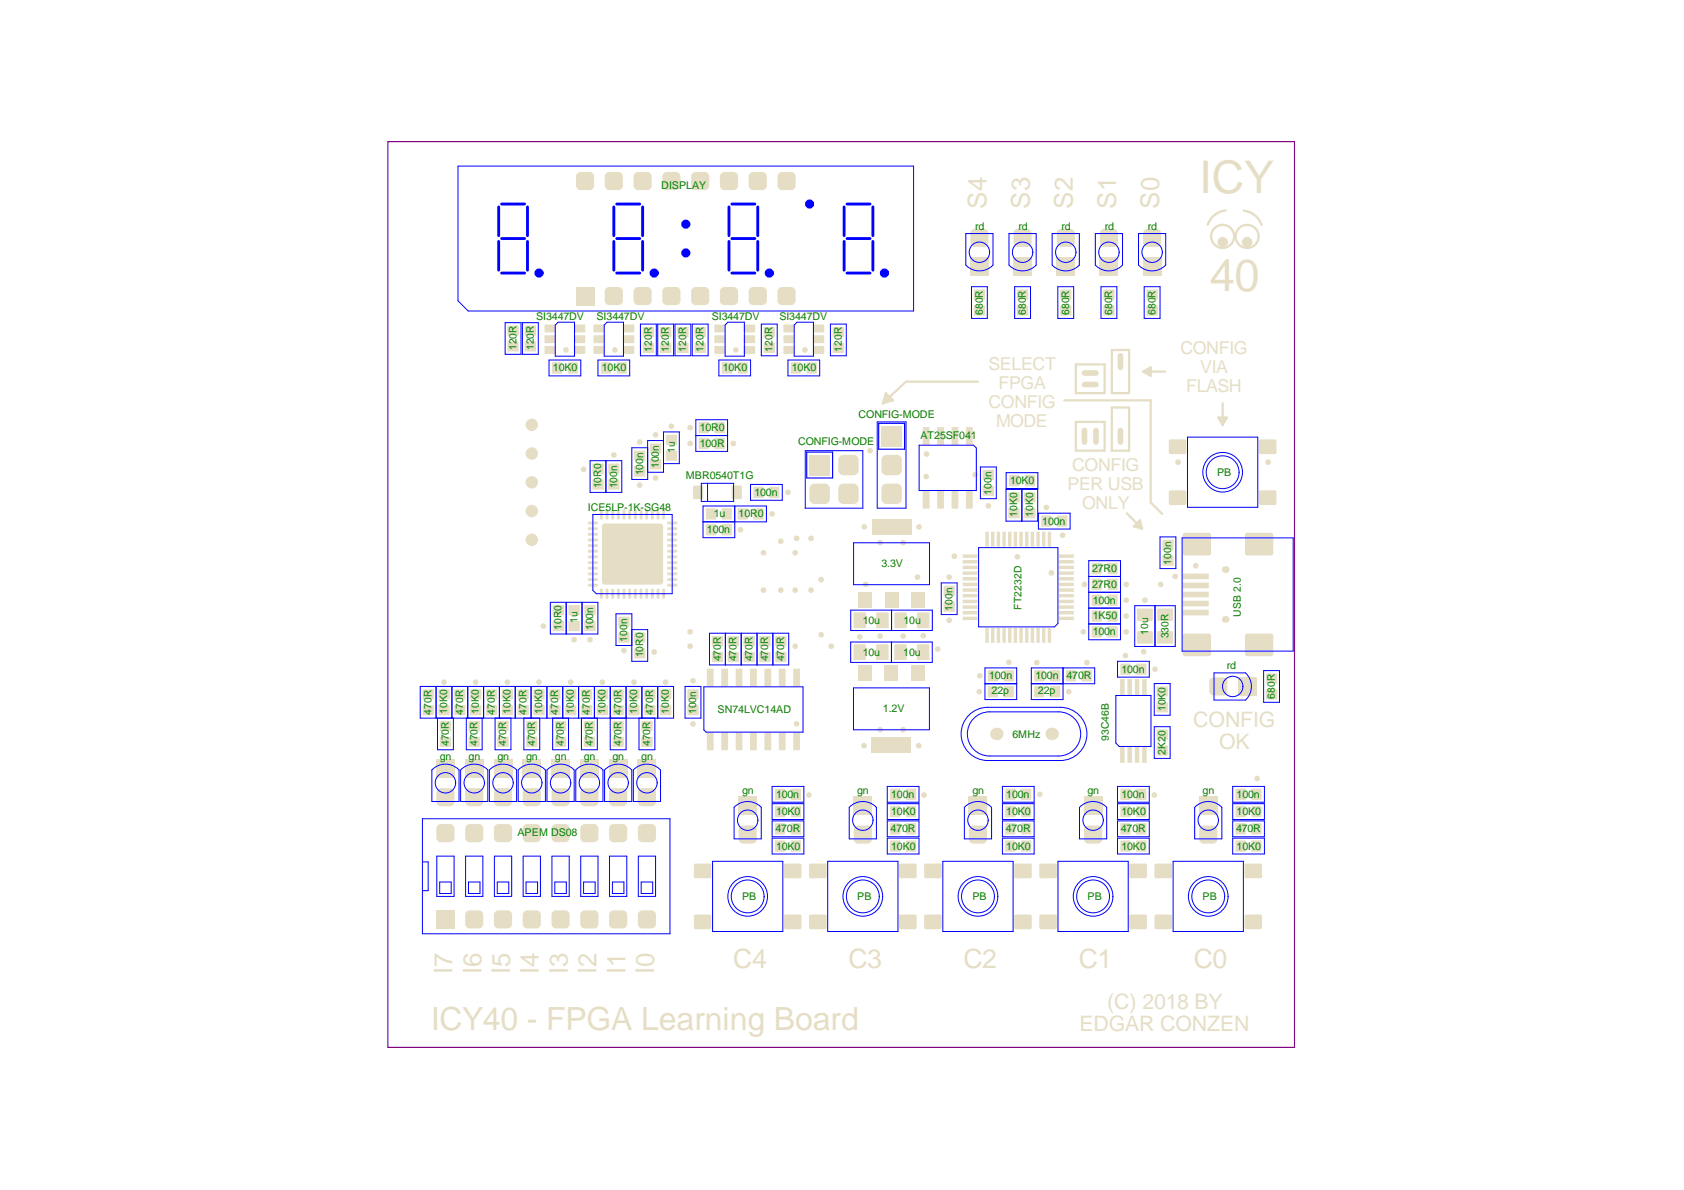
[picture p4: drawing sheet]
<svg xmlns="http://www.w3.org/2000/svg" width="297mm" height="210mm" viewBox="0 0 297 210" stroke-linecap="round" stroke-linejoin="round" font-family="sans-serif">
<defs><g id="words">
<g font-size="7.9" fill="#e5dec5">
<text x="211.6" y="34.1">ICY</text>
<text x="213.4" y="51.3">40</text>
</g>
<text font-size="5.6" fill="#e5dec5" x="76" y="181.7">ICY40 - FPGA Learning Board</text>
<g font-size="4.7" fill="#e5dec5">
<text x="129.3" y="170.8">C4</text>
<text x="149.7" y="170.8">C3</text>
<text x="170" y="170.8">C2</text>
<text x="190.3" y="170.8">C1</text>
<text x="210.6" y="170.8">C0</text>
</g>
<g font-size="4.6" fill="#e5dec5">
<text x="174" y="36.9" transform="rotate(-90 174 36.9)">S4</text>
<text x="181.6" y="36.9" transform="rotate(-90 181.6 36.9)">S3</text>
<text x="189.3" y="36.9" transform="rotate(-90 189.3 36.9)">S2</text>
<text x="196.9" y="36.9" transform="rotate(-90 196.9 36.9)">S1</text>
<text x="204.5" y="36.9" transform="rotate(-90 204.5 36.9)">S0</text>
<text x="79.8" y="171.8" transform="rotate(-90 79.8 171.8)">I7</text>
<text x="84.9" y="171.8" transform="rotate(-90 84.9 171.8)">I6</text>
<text x="90" y="171.8" transform="rotate(-90 90 171.8)">I5</text>
<text x="95.1" y="171.8" transform="rotate(-90 95.1 171.8)">I4</text>
<text x="100.1" y="171.8" transform="rotate(-90 100.1 171.8)">I3</text>
<text x="105.2" y="171.8" transform="rotate(-90 105.2 171.8)">I2</text>
<text x="110.3" y="171.8" transform="rotate(-90 110.3 171.8)">I1</text>
<text x="115.4" y="171.8" transform="rotate(-90 115.4 171.8)">I0</text>
</g>
<g font-size="3.8" fill="#e5dec5">
<text x="210.5" y="128.3">CONFIG</text>
<text x="215.1" y="132.1">OK</text>
<text x="195.3" y="178">(C) 2018 BY</text>
<text x="190.4" y="181.8">EDGAR CONZEN</text>
</g>
<g font-size="3.1" fill="#e5dec5">
<text x="174.4" y="65.2">SELECT</text>
<text x="208.2" y="62.5">CONFIG</text>
<text x="211.7" y="65.8">VIA</text>
<text x="174.4" y="71.9">CONFIG</text>
<text x="176.1" y="68.6">FPGA</text>
<text x="209.2" y="69.2">FLASH</text>
<text x="175.7" y="75.3">MODE</text>
<text x="189.1" y="83">CONFIG</text>
<text x="188.3" y="86.4">PER USB</text>
<text x="190.9" y="89.7">ONLY</text>
</g>
<g font-size="1.9" fill="#008000">
<text x="116.7" y="33.3">DISPLAY</text>
<text x="172" y="40.5">rd</text>
<text x="179.6" y="40.5">rd</text>
<text x="187.3" y="40.5">rd</text>
<text x="194.9" y="40.5">rd</text>
<text x="202.5" y="40.5">rd</text>
<text x="94.6" y="56.4">SI3447DV</text>
<text x="105.2" y="56.4">SI3447DV</text>
<text x="125.5" y="56.4">SI3447DV</text>
<text x="137.5" y="56.4">SI3447DV</text>
<text x="97.5" y="65.5">10K0</text>
<text x="106.2" y="65.5">10K0</text>
<text x="127.5" y="65.5">10K0</text>
<text x="139.7" y="65.5">10K0</text>
<text x="123.4" y="76">10R0</text>
<text x="151.4" y="73.7">CONFIG-MODE</text>
<text x="162.3" y="77.5">AT2</text>
<text x="165.8" y="77.5">5</text>
<text x="166.8" y="77.5">SF</text>
<text x="169.2" y="77.5">041</text>
<text x="123.4" y="78.8">100R</text>
<text x="140.8" y="78.5">CONFIG-MODE</text>
<text x="214.7" y="83.9">PB</text>
<text x="121" y="84.6">MBR0540T1G</text>
<text x="133.1" y="87.5">100n</text>
<text x="178.2" y="85.4">10K0</text>
<text x="103.7" y="90.1">ICE5LP-1K-SG48</text>
<text x="124.7" y="94.1">100n</text>
<text x="125.9" y="91.3">1u</text>
<text x="130.3" y="91.3">10R0</text>
<text x="183.9" y="92.5">100n</text>
<text x="155.5" y="100">3.3V</text>
<text x="192.6" y="100.9">27R0</text>
<text x="192.6" y="103.7">27R0</text>
<text x="192.7" y="106.5">100n</text>
<text x="152.2" y="110">1</text>
<text x="153.2" y="110">0u</text>
<text x="159.4" y="110">1</text>
<text x="160.4" y="110">0u</text>
<text x="192.7" y="112.1">100n</text>
<text x="192.7" y="109.3">1K50</text>
<text x="152.2" y="115.7">1</text>
<text x="153.2" y="115.7">0u</text>
<text x="159.3" y="115.7">1</text>
<text x="160.3" y="115.7">0u</text>
<text x="174.5" y="119.8">100n</text>
<text x="182.6" y="119.8">100n</text>
<text x="188.1" y="119.8">470R</text>
<text x="197.8" y="118.7">100n</text>
<text x="216.4" y="118">rd</text>
<text x="126.6" y="125.8">SN74LVC14AD</text>
<text x="155.7" y="125.7">1.2V</text>
<text x="174.9" y="122.4">22p</text>
<text x="183.1" y="122.4">22p</text>
<text x="178.6" y="130.2">6MHz</text>
<text x="77.6" y="134">gn</text>
<text x="82.7" y="134">gn</text>
<text x="87.7" y="134">gn</text>
<text x="92.8" y="134">gn</text>
<text x="97.9" y="134">gn</text>
<text x="103" y="134">gn</text>
<text x="108" y="134">gn</text>
<text x="113.1" y="134">gn</text>
<text x="130.9" y="140.1">gn</text>
<text x="136.9" y="143.8">10K0</text>
<text x="136.9" y="140.7">100n</text>
<text x="151.2" y="140.1">gn</text>
<text x="157.2" y="143.8">10K0</text>
<text x="157.2" y="140.7">100n</text>
<text x="171.5" y="140.1">gn</text>
<text x="177.5" y="143.8">10K0</text>
<text x="177.5" y="140.7">100n</text>
<text x="191.8" y="140.1">gn</text>
<text x="197.8" y="143.8">10K0</text>
<text x="197.8" y="140.7">100n</text>
<text x="212.1" y="140.1">gn</text>
<text x="218.1" y="143.8">10K0</text>
<text x="218.1" y="140.7">100n</text>
<text x="91.3" y="147.5">APEM DS08</text>
<text x="136.8" y="146.8">470R</text>
<text x="136.9" y="149.8">10K0</text>
<text x="157.1" y="146.8">470R</text>
<text x="157.2" y="149.8">10K0</text>
<text x="177.4" y="146.8">470R</text>
<text x="177.5" y="149.8">10K0</text>
<text x="197.7" y="146.8">470R</text>
<text x="197.8" y="149.8">10K0</text>
<text x="218" y="146.8">470R</text>
<text x="218.1" y="149.8">10K0</text>
<text x="130.9" y="158.7">PB</text>
<text x="151.2" y="158.7">PB</text>
<text x="171.5" y="158.7">PB</text>
<text x="191.8" y="158.7">PB</text>
<text x="212.1" y="158.7">PB</text>
</g>
<g font-size="1.8" fill="#008000">
<text x="173.3" y="55.6" transform="rotate(-90 173.3 55.6)">680R</text>
<text x="181" y="55.6" transform="rotate(-90 181 55.6)">680R</text>
<text x="188.6" y="55.6" transform="rotate(-90 188.6 55.6)">680R</text>
<text x="196.2" y="55.6" transform="rotate(-90 196.2 55.6)">680R</text>
<text x="203.8" y="55.6" transform="rotate(-90 203.8 55.6)">680R</text>
<text x="91.1" y="61.8" transform="rotate(-90 91.1 61.8)">120R</text>
<text x="94.1" y="61.8" transform="rotate(-90 94.1 61.8)">120R</text>
<text x="115" y="62" transform="rotate(-90 115 62)">120R</text>
<text x="118" y="62" transform="rotate(-90 118 62)">120R</text>
<text x="121" y="62" transform="rotate(-90 121 62)">120R</text>
<text x="124.1" y="62" transform="rotate(-90 124.1 62)">120R</text>
<text x="136.3" y="62" transform="rotate(-90 136.3 62)">120R</text>
<text x="148.5" y="62" transform="rotate(-90 148.5 62)">120R</text>
<text x="113.4" y="83.9" transform="rotate(-90 113.4 83.9)">100n</text>
<text x="116.2" y="82.6" transform="rotate(-90 116.2 82.6)">100n</text>
<text x="119" y="79.9" transform="rotate(-90 119 79.9)">1u</text>
<text x="106.1" y="86.1" transform="rotate(-90 106.1 86.1)">10R0</text>
<text x="108.9" y="86.1" transform="rotate(-90 108.9 86.1)">100n</text>
<text x="174.9" y="87.3" transform="rotate(-90 174.9 87.3)">100n</text>
<text x="179.4" y="91.2" transform="rotate(-90 179.4 91.2)">10K0</text>
<text x="182.2" y="91.2" transform="rotate(-90 182.2 91.2)">10K0</text>
<text x="206.6" y="99.6" transform="rotate(-90 206.6 99.6)">100n</text>
<text x="168" y="107.7" transform="rotate(-90 168 107.7)">100n</text>
<text x="180.2" y="107.6" transform="rotate(-90 180.2 107.6)">FT2232D</text>
<text x="99.1" y="111.1" transform="rotate(-90 99.1 111.1)">10R0</text>
<text x="101.9" y="109.9" transform="rotate(-90 101.9 109.9)">1u</text>
<text x="104.6" y="111.1" transform="rotate(-90 104.6 111.1)">100n</text>
<text x="110.6" y="113.2" transform="rotate(-90 110.6 113.2)">100n</text>
<text x="202.5" y="112" transform="rotate(-90 202.5 112)">10u</text>
<text x="206.1" y="112.6" transform="rotate(-90 206.1 112.6)">330R</text>
<text x="218.9" y="108.8" transform="rotate(-90 218.9 108.8)">USB 2.0</text>
<text x="113.4" y="116" transform="rotate(-90 113.4 116)">10R0</text>
<text x="127.1" y="116.7" transform="rotate(-90 127.1 116.7)">470R</text>
<text x="129.9" y="116.7" transform="rotate(-90 129.9 116.7)">470R</text>
<text x="132.7" y="116.7" transform="rotate(-90 132.7 116.7)">470R</text>
<text x="135.5" y="116.7" transform="rotate(-90 135.5 116.7)">470R</text>
<text x="138.3" y="116.7" transform="rotate(-90 138.3 116.7)">470R</text>
<text x="78.9" y="126" transform="rotate(-90 78.9 126)">10K0</text>
<text x="84.5" y="126" transform="rotate(-90 84.5 126)">10K0</text>
<text x="90.1" y="126" transform="rotate(-90 90.1 126)">10K0</text>
<text x="95.7" y="126" transform="rotate(-90 95.7 126)">10K0</text>
<text x="101.2" y="126" transform="rotate(-90 101.2 126)">10K0</text>
<text x="106.8" y="126" transform="rotate(-90 106.8 126)">10K0</text>
<text x="112.4" y="126" transform="rotate(-90 112.4 126)">10K0</text>
<text x="118" y="126" transform="rotate(-90 118 126)">10K0</text>
<text x="122.8" y="126" transform="rotate(-90 122.8 126)">100n</text>
<text x="205.6" y="125.4" transform="rotate(-90 205.6 125.4)">10K0</text>
<text x="224.9" y="123.3" transform="rotate(-90 224.9 123.3)">680R</text>
<text x="76.1" y="126.1" transform="rotate(-90 76.1 126.1)">470R</text>
<text x="79.2" y="131.6" transform="rotate(-90 79.2 131.6)">470R</text>
<text x="81.7" y="126.1" transform="rotate(-90 81.7 126.1)">470R</text>
<text x="84.2" y="131.6" transform="rotate(-90 84.2 131.6)">470R</text>
<text x="87.3" y="126.1" transform="rotate(-90 87.3 126.1)">470R</text>
<text x="89.3" y="131.6" transform="rotate(-90 89.3 131.6)">470R</text>
<text x="92.9" y="126.1" transform="rotate(-90 92.9 126.1)">470R</text>
<text x="94.4" y="131.6" transform="rotate(-90 94.4 131.6)">470R</text>
<text x="98.4" y="126.1" transform="rotate(-90 98.4 126.1)">470R</text>
<text x="99.5" y="131.6" transform="rotate(-90 99.5 131.6)">470R</text>
<text x="104" y="126.1" transform="rotate(-90 104 126.1)">470R</text>
<text x="104.5" y="131.6" transform="rotate(-90 104.5 131.6)">470R</text>
<text x="109.6" y="131.6" transform="rotate(-90 109.6 131.6)">470R</text>
<text x="109.6" y="126.1" transform="rotate(-90 109.6 126.1)">470R</text>
<text x="114.7" y="131.6" transform="rotate(-90 114.7 131.6)">470R</text>
<text x="115.2" y="126.1" transform="rotate(-90 115.2 126.1)">470R</text>
<text x="195.6" y="130.7" transform="rotate(-90 195.6 130.7)">93C46B</text>
<text x="205.6" y="133.2" transform="rotate(-90 205.6 133.2)">2K20</text>
</g>
</g></defs>
<g fill="none" stroke="#e5dec5" stroke-width=".4">
<path d="M156.3 69.3l1.2 1.3-1.8 .5zM156.5 69.9l-.8 1.2M157 70.4l-1.3 .7M172.5 67.3h-12.7l-4.1 3.8M187.7 70.6h15.3v18l2 2.1M189.8 64.3h5v5h-5zM189.8 74.4h5v5.1h-5zM196.1 61.7h3.1v7.6h-3.1zM196.1 71.9h3.1v7.6h-3.1zM201.7 65.5l1.3-.7v1.5zM201.7 65.5l1.3 .3M201.7 65.5h3.8"/>
<path d="M203 65l-1.3 .5M214.9 73.7h1.5l-.7 1.2zM215.2 73.7l.5 1.2M215.7 71.1v3.8M215.9 73.7l-.2 1.2M198.7 90.5l2.7 2.7M200 92.9l1.1-1.1 .3 1.4zM200.2 92.7l1.2 .5M200.7 92.1l.7 1.1"/>
</g>
<g fill="none" stroke="#e5dec5" stroke-width="1">
<path d="M191.3 65.8h2M191.3 75.9v2.1M191.3 67.8h2M193.3 75.9v2.1M197.6 62.8v2M197.6 75.9v2.1"/>
<circle cx="215.7" cy="42.7" r=".41"/>
<circle cx="220" cy="42.7" r=".41"/>
</g>
<g fill="none" stroke="#e5dec5" stroke-width=".41">
<path d="M216.2 37.1a3.7 3.7 0 0 0-3.2 2.5M219.4 37.2a3.7 3.7 0 0 1 3.1 2.5"/>
<circle cx="215.7" cy="41.7" r="2.03"/>
<circle cx="220" cy="41.7" r="2.03"/>
</g>
<g fill="#e5dec5">
<path d="M186.8 109.3l.1 .1z"/>
<path d="M189.3 108.8l.1 .1z"/>
<path d="M186.8 105.3l.1 .1z"/>
<path d="M189.3 104.8l.1 .1z"/>
<path d="M186.8 106.3l.1 .1z"/>
<path d="M189.3 105.8l.1 .1z"/>
<path d="M186.8 107.3l.1 .1z"/>
<path d="M189.3 106.8l.1 .1z"/>
<path d="M186.8 108.3l.1 .1z"/>
<path d="M189.3 107.8l.1 .1z"/>
<path d="M186.8 101.3l.1 .1z"/>
<path d="M189.3 100.8l.1 .1z"/>
<path d="M186.8 102.3l.1 .1z"/>
<path d="M189.3 101.8l.1 .1z"/>
<path d="M186.8 103.3l.1 .1z"/>
<path d="M189.3 102.8l.1 .1z"/>
<path d="M186.8 104.3l.1 .1z"/>
<path d="M189.3 103.8l.1 .1z"/>
<path d="M186.8 98.3l.1 .1z"/>
<path d="M189.3 97.8l.1 .1z"/>
<path d="M186.8 99.3l.1 .1z"/>
<path d="M189.3 98.8l.1 .1z"/>
<path d="M186.8 100.3l.1 .1z"/>
<path d="M189.3 99.8l.1 .1z"/>
<path d="M176.8 113.3l.1 .1z"/>
<path d="M177.3 110.8l.1 .1z"/>
<path d="M175.8 113.3l.1 .1z"/>
<path d="M176.3 110.8l.1 .1z"/>
<path d="M174.8 113.3l.1 .1z"/>
<path d="M175.3 110.8l.1 .1z"/>
<path d="M174.8 96.3l.1 .1z"/>
<path d="M175.3 93.8l.1 .1z"/>
<path d="M175.8 96.3l.1 .1z"/>
<path d="M176.3 93.8l.1 .1z"/>
<path d="M176.8 96.3l.1 .1z"/>
<path d="M177.3 93.8l.1 .1z"/>
<path d="M180.8 113.3l.1 .1z"/>
<path d="M181.3 110.8l.1 .1z"/>
<path d="M179.8 113.3l.1 .1z"/>
<path d="M180.3 110.8l.1 .1z"/>
<path d="M178.8 113.3l.1 .1z"/>
<path d="M179.3 110.8l.1 .1z"/>
<path d="M178.8 96.3l.1 .1z"/>
<path d="M179.3 93.8l.1 .1z"/>
<path d="M179.8 96.3l.1 .1z"/>
<path d="M180.3 93.8l.1 .1z"/>
<path d="M180.8 96.3l.1 .1z"/>
<path d="M181.3 93.8l.1 .1z"/>
<path d="M184.8 113.3l.1 .1z"/>
<path d="M185.3 110.8l.1 .1z"/>
<path d="M183.8 113.3l.1 .1z"/>
<path d="M184.3 110.8l.1 .1z"/>
<path d="M182.8 113.3l.1 .1z"/>
<path d="M183.3 110.8l.1 .1z"/>
<path d="M182.8 96.3l.1 .1z"/>
<path d="M183.3 93.8l.1 .1z"/>
<path d="M183.8 96.3l.1 .1z"/>
<path d="M184.3 93.8l.1 .1z"/>
<path d="M184.8 96.3l.1 .1z"/>
<path d="M185.3 93.8l.1 .1z"/>
<path d="M181.8 113.3l.1 .1z"/>
<path d="M182.3 110.8l.1 .1z"/>
<path d="M177.8 113.3l.1 .1z"/>
<path d="M178.3 110.8l.1 .1z"/>
<path d="M173.8 113.3l.1 .1z"/>
<path d="M174.3 110.8l.1 .1z"/>
<path d="M173.8 96.3l.1 .1z"/>
<path d="M174.3 93.8l.1 .1z"/>
<path d="M177.8 96.3l.1 .1z"/>
<path d="M178.3 93.8l.1 .1z"/>
<path d="M181.8 96.3l.1 .1z"/>
<path d="M182.3 93.8l.1 .1z"/>
<path d="M169.8 109.3l.1 .1z"/>
<path d="M172.3 108.8l.1 .1z"/>
<path d="M169.8 108.3l.1 .1z"/>
<path d="M172.3 107.8l.1 .1z"/>
<path d="M169.8 107.3l.1 .1z"/>
<path d="M172.3 106.8l.1 .1z"/>
<path d="M169.8 106.3l.1 .1z"/>
<path d="M172.3 105.8l.1 .1z"/>
<path d="M169.8 105.3l.1 .1z"/>
<path d="M172.3 104.8l.1 .1z"/>
<path d="M169.8 104.3l.1 .1z"/>
<path d="M172.3 103.8l.1 .1z"/>
<path d="M169.8 103.3l.1 .1z"/>
<path d="M172.3 102.8l.1 .1z"/>
<path d="M169.8 102.3l.1 .1z"/>
<path d="M172.3 101.8l.1 .1z"/>
<path d="M169.8 101.3l.1 .1z"/>
<path d="M172.3 100.8l.1 .1z"/>
<path d="M169.8 100.3l.1 .1z"/>
<path d="M172.3 99.8l.1 .1z"/>
<path d="M169.8 99.3l.1 .1z"/>
<path d="M172.3 98.8l.1 .1z"/>
<path d="M169.8 98.3l.1 .1z"/>
<path d="M172.3 97.8l.1 .1z"/>
<path d="M79.4 145.4v.8zM79.4 145.4a.8 .8 0 0 1 .8 .8h-.8z"/>
<path d="M77 146.2h.8zM77.2 145.6l.6-.2v.8h-.8z"/>
<path d="M77.8 147.8v.8zM77 147.8h.8v.8a.8 .8 0 0 1-.8-.8z"/>
<path d="M79.4 147.8h.8zM79.4 147.8h.8a.8 .8 0 0 1-.8 .8z"/>
<path d="M99.7 145.4v.8zM99.7 145.4a.8 .8 0 0 1 .8 .8h-.8z"/>
<path d="M97.3 146.2h.8zM97.5 145.6l.6-.2v.8h-.8z"/>
<path d="M98.1 147.8v.8zM97.3 147.8h.8v.8a.8 .8 0 0 1-.8-.8z"/>
<path d="M99.7 147.8h.8zM99.7 147.8h.8a.8 .8 0 0 1-.8 .8z"/>
<path d="M132.7 148h.8zM132.7 148h.8a.8 .8 0 0 1-.8 .8z"/>
<path d="M132.7 145.6v.8zM132.7 145.6a.8 .8 0 0 1 .8 .8h-.8z"/>
<path d="M130.3 146.4h.8zM130.5 145.8l.6-.2v.8h-.8z"/>
<path d="M131.1 148v.8zM130.3 148h.8v.8a.8 .8 0 0 1-.8-.8z"/>
<path d="M153 148h.8zM153 148h.8a.8 .8 0 0 1-.8 .8z"/>
<path d="M153 145.6v.8zM153 145.6a.8 .8 0 0 1 .8 .8h-.8z"/>
<path d="M150.6 146.4h.8zM150.8 145.8l.6-.2v.8h-.8z"/>
<path d="M151.4 148v.8zM150.6 148h.8v.8a.8 .8 0 0 1-.8-.8z"/>
<path d="M173.3 148h.8zM173.3 148h.8a.8 .8 0 0 1-.8 .8z"/>
<path d="M173.3 145.6v.8zM173.3 145.6a.8 .8 0 0 1 .8 .8h-.8z"/>
<path d="M170.9 146.4h.8zM171.1 145.8l.6-.2v.8h-.8z"/>
<path d="M171.7 148v.8zM170.9 148h.8v.8a.8 .8 0 0 1-.8-.8z"/>
<path d="M178.8 41.2h.8zM179 40.6l.6-.2v.8h-.8z"/>
<path d="M179.6 42.8v.8zM178.8 42.8h.8v.8a.8 .8 0 0 1-.8-.8z"/>
<path d="M181.2 42.8h.8zM181.2 42.8h.8a.8 .8 0 0 1-.8 .8z"/>
<path d="M181.2 40.4v.8zM181.2 40.4a.8 .8 0 0 1 .8 .8h-.8z"/>
<path d="M186.4 41.2h.8zM186.6 40.6l.6-.2v.8h-.8z"/>
<path d="M187.2 42.8v.8zM186.4 42.8h.8v.8a.8 .8 0 0 1-.8-.8z"/>
<path d="M188.8 42.8h.8zM188.8 42.8h.8a.8 .8 0 0 1-.8 .8z"/>
<path d="M188.8 40.4v.8zM188.8 40.4a.8 .8 0 0 1 .8 .8h-.8z"/>
<path d="M193.6 148h.8zM193.6 148h.8a.8 .8 0 0 1-.8 .8z"/>
<path d="M193.6 145.6v.8zM193.6 145.6a.8 .8 0 0 1 .8 .8h-.8z"/>
<path d="M191.2 146.4h.8zM191.4 145.8l.6-.2v.8h-.8z"/>
<path d="M192 148v.8zM191.2 148h.8v.8a.8 .8 0 0 1-.8-.8z"/>
<path d="M213.9 148h.8zM213.9 148h.8a.8 .8 0 0 1-.8 .8z"/>
<path d="M213.9 145.6v.8zM213.9 145.6a.8 .8 0 0 1 .8 .8h-.8z"/>
<path d="M211.5 146.4h.8zM211.8 145.8l.5-.2v.8h-.8z"/>
<path d="M212.3 148v.8zM211.5 148h.8v.8a.8 .8 0 0 1-.8-.8z"/>
<path d="M79.4 141.4h.8zM79.4 141.4h.8a.8 .8 0 0 1-.8 .8z"/>
<path d="M79.4 139v.8zM79.4 139a.8 .8 0 0 1 .8 .8h-.8z"/>
<path d="M77 139.8h.8zM77.2 139.3l.6-.3v.8h-.8z"/>
<path d="M77.8 141.4v.8zM77 141.4h.8v.8a.8 .8 0 0 1-.8-.8z"/>
<path d="M99.7 160.6v.8zM99.7 160.6a.8 .8 0 0 1 .8 .8h-.8z"/>
<path d="M97.3 161.4h.8zM97.5 160.8l.6-.2v.8h-.8z"/>
<path d="M98.1 163v.8zM97.3 163h.8v.8a.8 .8 0 0 1-.8-.8z"/>
<path d="M99.7 163h.8zM99.7 163h.8a.8 .8 0 0 1-.8 .8z"/>
<path d="M99.7 141.4h.8zM99.7 141.4h.8a.8 .8 0 0 1-.8 .8z"/>
<path d="M99.7 139v.8zM99.7 139a.8 .8 0 0 1 .8 .8h-.8z"/>
<path d="M97.3 139.8h.8zM97.5 139.3l.6-.3v.8h-.8z"/>
<path d="M98.1 141.4v.8zM97.3 141.4h.8v.8a.8 .8 0 0 1-.8-.8z"/>
<path d="M104 30.3v.8zM104 30.3a.8 .8 0 0 1 .8 .8h-.8z"/>
<path d="M101.6 31.1h.8zM101.8 30.6l.6-.3v.8h-.8z"/>
<path d="M102.4 32.7v.8zM101.6 32.7h.8v.8a.8 .8 0 0 1-.8-.8z"/>
<path d="M104 32.7h.8zM104 32.7h.8a.8 .8 0 0 1-.8 .8z"/>
<path d="M124.3 30.3v.8zM124.3 30.3a.8 .8 0 0 1 .8 .8h-.8z"/>
<path d="M121.9 31.1h.8zM122.1 30.6l.6-.3v.8h-.8z"/>
<path d="M122.7 32.7v.8zM121.9 32.7h.8v.8a.8 .8 0 0 1-.8-.8z"/>
<path d="M124.3 32.7h.8zM124.3 32.7h.8a.8 .8 0 0 1-.8 .8z"/>
<path d="M124.3 50.6v.8zM124.3 50.6a.8 .8 0 0 1 .8 .8h-.8z"/>
<path d="M121.9 51.4h.8zM122.1 50.9l.6-.3v.8h-.8z"/>
<path d="M122.7 53v.8zM121.9 53h.8v.8a.8 .8 0 0 1-.8-.8z"/>
<path d="M124.3 53h.8zM124.3 53h.8a.8 .8 0 0 1-.8 .8z"/>
<path d="M84.4 145.4v.8zM84.4 145.4a.8 .8 0 0 1 .8 .8h-.8z"/>
<path d="M82 146.2h.8zM82.3 145.6l.5-.2v.8h-.8z"/>
<path d="M82.8 147.8v.8zM82 147.8h.8v.8a.8 .8 0 0 1-.8-.8z"/>
<path d="M84.4 147.8h.8zM84.4 147.8h.8a.8 .8 0 0 1-.8 .8z"/>
<path d="M89.5 145.4v.8zM89.5 145.4a.8 .8 0 0 1 .8 .8h-.8z"/>
<path d="M87.1 146.2h.8zM87.4 145.6l.5-.2v.8h-.8z"/>
<path d="M87.9 147.8v.8zM87.1 147.8h.8v.8a.8 .8 0 0 1-.8-.8z"/>
<path d="M89.5 147.8h.8zM89.5 147.8h.8a.8 .8 0 0 1-.8 .8z"/>
<path d="M94.6 145.4v.8zM94.6 145.4a.8 .8 0 0 1 .8 .8h-.8z"/>
<path d="M92.2 146.2h.8zM92.4 145.6l.6-.2v.8h-.8z"/>
<path d="M93 147.8v.8zM92.2 147.8h.8v.8a.8 .8 0 0 1-.8-.8z"/>
<path d="M94.6 147.8h.8zM94.6 147.8h.8a.8 .8 0 0 1-.8 .8z"/>
<path d="M104.8 145.4v.8zM104.8 145.4a.8 .8 0 0 1 .8 .8h-.8z"/>
<path d="M102.4 146.2h.8zM102.6 145.6l.6-.2v.8h-.8z"/>
<path d="M103.2 147.8v.8zM102.4 147.8h.8v.8a.8 .8 0 0 1-.8-.8z"/>
<path d="M104.8 147.8h.8zM104.8 147.8h.8a.8 .8 0 0 1-.8 .8z"/>
<path d="M109.8 145.4v.8zM109.8 145.4a.8 .8 0 0 1 .8 .8h-.8z"/>
<path d="M107.4 146.2h.8zM107.7 145.6l.5-.2v.8h-.8z"/>
<path d="M108.2 147.8v.8zM107.4 147.8h.8v.8a.8 .8 0 0 1-.8-.8z"/>
<path d="M109.8 147.8h.8zM109.8 147.8h.8a.8 .8 0 0 1-.8 .8z"/>
<path d="M114.9 145.4v.8zM114.9 145.4a.8 .8 0 0 1 .8 .8h-.8z"/>
<path d="M112.5 146.2h.8zM112.7 145.6l.6-.2v.8h-.8z"/>
<path d="M113.3 147.8v.8zM112.5 147.8h.8v.8a.8 .8 0 0 1-.8-.8z"/>
<path d="M114.9 147.8h.8zM114.9 147.8h.8a.8 .8 0 0 1-.8 .8z"/>
<path d="M150.6 80.2v.9zM150.6 80.2a.9 .9 0 0 1 .9 .9h-.9z"/>
<path d="M147.9 81.1h.9zM148.1 80.5l.7-.3v.9h-.9z"/>
<path d="M148.8 82.9v.9zM147.9 82.9h.9v.9a.9 .9 0 0 1-.9-.9z"/>
<path d="M150.6 82.9h.9zM150.6 82.9h.9a.9 .9 0 0 1-.9 .9z"/>
<path d="M194 41.2h.8zM194.2 40.6l.6-.2v.8h-.8z"/>
<path d="M194.8 42.8v.8zM194 42.8h.8v.8a.8 .8 0 0 1-.8-.8z"/>
<path d="M196.4 42.8h.8zM196.4 42.8h.8a.8 .8 0 0 1-.8 .8z"/>
<path d="M196.4 40.4v.8zM196.4 40.4a.8 .8 0 0 1 .8 .8h-.8z"/>
<path d="M89.5 160.6v.8zM89.5 160.6a.8 .8 0 0 1 .8 .8h-.8z"/>
<path d="M87.1 161.4h.8zM87.4 160.8l.5-.2v.8h-.8z"/>
<path d="M87.9 163v.8zM87.1 163h.8v.8a.8 .8 0 0 1-.8-.8z"/>
<path d="M89.5 163h.8zM89.5 163h.8a.8 .8 0 0 1-.8 .8z"/>
<path d="M84.4 160.6v.8zM84.4 160.6a.8 .8 0 0 1 .8 .8h-.8z"/>
<path d="M82 161.4h.8zM82.3 160.8l.5-.2v.8h-.8z"/>
<path d="M82.8 163v.8zM82 163h.8v.8a.8 .8 0 0 1-.8-.8z"/>
<path d="M84.4 163h.8zM84.4 163h.8a.8 .8 0 0 1-.8 .8z"/>
<path d="M84.4 141.4h.8zM84.4 141.4h.8a.8 .8 0 0 1-.8 .8z"/>
<path d="M84.4 139v.8zM84.4 139a.8 .8 0 0 1 .8 .8h-.8z"/>
<path d="M82 139.8h.8zM82.3 139.3l.5-.3v.8h-.8z"/>
<path d="M82.8 141.4v.8zM82 141.4h.8v.8a.8 .8 0 0 1-.8-.8z"/>
<path d="M89.5 141.4h.8zM89.5 141.4h.8a.8 .8 0 0 1-.8 .8z"/>
<path d="M89.5 139v.8zM89.5 139a.8 .8 0 0 1 .8 .8h-.8z"/>
<path d="M87.1 139.8h.8zM87.4 139.3l.5-.3v.8h-.8z"/>
<path d="M87.9 141.4v.8zM87.1 141.4h.8v.8a.8 .8 0 0 1-.8-.8z"/>
<path d="M104.8 160.6v.8zM104.8 160.6a.8 .8 0 0 1 .8 .8h-.8z"/>
<path d="M102.4 161.4h.8zM102.6 160.8l.6-.2v.8h-.8z"/>
<path d="M103.2 163v.8zM102.4 163h.8v.8a.8 .8 0 0 1-.8-.8z"/>
<path d="M104.8 163h.8zM104.8 163h.8a.8 .8 0 0 1-.8 .8z"/>
<path d="M94.6 160.6v.8zM94.6 160.6a.8 .8 0 0 1 .8 .8h-.8z"/>
<path d="M92.2 161.4h.8zM92.4 160.8l.6-.2v.8h-.8z"/>
<path d="M93 163v.8zM92.2 163h.8v.8a.8 .8 0 0 1-.8-.8z"/>
<path d="M94.6 163h.8zM94.6 163h.8a.8 .8 0 0 1-.8 .8z"/>
<path d="M94.6 141.4h.8zM94.6 141.4h.8a.8 .8 0 0 1-.8 .8z"/>
<path d="M94.6 139v.8zM94.6 139a.8 .8 0 0 1 .8 .8h-.8z"/>
<path d="M92.2 139.8h.8zM92.4 139.3l.6-.3v.8h-.8z"/>
<path d="M93 141.4v.8zM92.2 141.4h.8v.8a.8 .8 0 0 1-.8-.8z"/>
<path d="M104.8 141.4h.8zM104.8 141.4h.8a.8 .8 0 0 1-.8 .8z"/>
<path d="M104.8 139v.8zM104.8 139a.8 .8 0 0 1 .8 .8h-.8z"/>
<path d="M102.4 139.8h.8zM102.6 139.3l.6-.3v.8h-.8z"/>
<path d="M103.2 141.4v.8zM102.4 141.4h.8v.8a.8 .8 0 0 1-.8-.8z"/>
<path d="M114.9 160.6v.8zM114.9 160.6a.8 .8 0 0 1 .8 .8h-.8z"/>
<path d="M112.5 161.4h.8zM112.7 160.8l.6-.2v.8h-.8z"/>
<path d="M113.3 163v.8zM112.5 163h.8v.8a.8 .8 0 0 1-.8-.8z"/>
<path d="M114.9 163h.8zM114.9 163h.8a.8 .8 0 0 1-.8 .8z"/>
<path d="M109.8 160.6v.8zM109.8 160.6a.8 .8 0 0 1 .8 .8h-.8z"/>
<path d="M107.4 161.4h.8zM107.7 160.8l.5-.2v.8h-.8z"/>
<path d="M108.2 163v.8zM107.4 163h.8v.8a.8 .8 0 0 1-.8-.8z"/>
<path d="M109.8 163h.8zM109.8 163h.8a.8 .8 0 0 1-.8 .8z"/>
<path d="M109.8 141.4h.8zM109.8 141.4h.8a.8 .8 0 0 1-.8 .8z"/>
<path d="M109.8 139v.8zM109.8 139a.8 .8 0 0 1 .8 .8h-.8z"/>
<path d="M107.4 139.8h.8zM107.7 139.3l.5-.3v.8h-.8z"/>
<path d="M108.2 141.4v.8zM107.4 141.4h.8v.8a.8 .8 0 0 1-.8-.8z"/>
<path d="M114.9 141.4h.8zM114.9 141.4h.8a.8 .8 0 0 1-.8 .8z"/>
<path d="M114.9 139v.8zM114.9 139a.8 .8 0 0 1 .8 .8h-.8z"/>
<path d="M112.5 139.8h.8zM112.7 139.3l.6-.3v.8h-.8z"/>
<path d="M113.3 141.4v.8zM112.5 141.4h.8v.8a.8 .8 0 0 1-.8-.8z"/>
<path d="M119.2 30.3v.8zM119.2 30.3a.8 .8 0 0 1 .8 .8h-.8z"/>
<path d="M116.8 31.1h.8zM117.1 30.6l.5-.3v.8h-.8z"/>
<path d="M117.6 32.7v.8zM116.8 32.7h.8v.8a.8 .8 0 0 1-.8-.8z"/>
<path d="M119.2 32.7h.8zM119.2 32.7h.8a.8 .8 0 0 1-.8 .8z"/>
<path d="M114.2 30.3v.8zM114.2 30.3a.8 .8 0 0 1 .8 .8h-.8z"/>
<path d="M111.8 31.1h.8zM112 30.6l.6-.3v.8h-.8z"/>
<path d="M112.6 32.7v.8zM111.8 32.7h.8v.8a.8 .8 0 0 1-.8-.8z"/>
<path d="M114.2 32.7h.8zM114.2 32.7h.8a.8 .8 0 0 1-.8 .8z"/>
<path d="M134.5 30.3v.8zM134.5 30.3a.8 .8 0 0 1 .8 .8h-.8z"/>
<path d="M132.1 31.1h.8zM132.3 30.6l.6-.3v.8h-.8z"/>
<path d="M132.9 32.7v.8zM132.1 32.7h.8v.8a.8 .8 0 0 1-.8-.8z"/>
<path d="M134.5 32.7h.8zM134.5 32.7h.8a.8 .8 0 0 1-.8 .8z"/>
<path d="M129.4 30.3v.8zM129.4 30.3a.8 .8 0 0 1 .8 .8h-.8z"/>
<path d="M127 31.1h.8zM127.2 30.6l.6-.3v.8h-.8z"/>
<path d="M127.8 32.7v.8zM127 32.7h.8v.8a.8 .8 0 0 1-.8-.8z"/>
<path d="M129.4 32.7h.8zM129.4 32.7h.8a.8 .8 0 0 1-.8 .8z"/>
<path d="M214.1 121.9v.8zM213.3 121.9h.8v.8a.8 .8 0 0 1-.8-.8z"/>
<path d="M215.7 121.9h.8zM215.7 121.9h.8a.8 .8 0 0 1-.8 .8z"/>
<path d="M215.7 119.5v.8zM215.7 119.5a.8 .8 0 0 1 .8 .8h-.8z"/>
<path d="M213.3 120.3h.8zM213.5 119.7l.6-.2v.8h-.8z"/>
<path d="M114.2 50.6v.8zM114.2 50.6a.8 .8 0 0 1 .8 .8h-.8z"/>
<path d="M111.8 51.4h.8zM112 50.9l.6-.3v.8h-.8z"/>
<path d="M112.6 53v.8zM111.8 53h.8v.8a.8 .8 0 0 1-.8-.8z"/>
<path d="M114.2 53h.8zM114.2 53h.8a.8 .8 0 0 1-.8 .8z"/>
<path d="M119.2 50.6v.8zM119.2 50.6a.8 .8 0 0 1 .8 .8h-.8z"/>
<path d="M116.8 51.4h.8zM117.1 50.9l.5-.3v.8h-.8z"/>
<path d="M117.6 53v.8zM116.8 53h.8v.8a.8 .8 0 0 1-.8-.8z"/>
<path d="M119.2 53h.8zM119.2 53h.8a.8 .8 0 0 1-.8 .8z"/>
<path d="M129.4 50.6v.8zM129.4 50.6a.8 .8 0 0 1 .8 .8h-.8z"/>
<path d="M127 51.4h.8zM127.2 50.9l.6-.3v.8h-.8z"/>
<path d="M127.8 53v.8zM127 53h.8v.8a.8 .8 0 0 1-.8-.8z"/>
<path d="M129.4 53h.8zM129.4 53h.8a.8 .8 0 0 1-.8 .8z"/>
<path d="M134.5 50.6v.8zM134.5 50.6a.8 .8 0 0 1 .8 .8h-.8z"/>
<path d="M132.1 51.4h.8zM132.3 50.9l.6-.3v.8h-.8z"/>
<path d="M132.9 53v.8zM132.1 53h.8v.8a.8 .8 0 0 1-.8-.8z"/>
<path d="M134.5 53h.8zM134.5 53h.8a.8 .8 0 0 1-.8 .8z"/>
<path d="M150.6 85.3v.9zM150.6 85.3a.9 .9 0 0 1 .9 .9h-.9z"/>
<path d="M147.9 86.2h.9zM148.1 85.6l.7-.3v.9h-.9z"/>
<path d="M148.8 88v.9zM147.9 88h.9v.9a.9 .9 0 0 1-.9-.9z"/>
<path d="M150.6 88h.9zM150.6 88h.9a.9 .9 0 0 1-.9 .9z"/>
<path d="M145.5 85.3v.9zM145.5 85.3a.9 .9 0 0 1 .9 .9h-.9z"/>
<path d="M142.8 86.2h.9zM143 85.6l.7-.3v.9h-.9z"/>
<path d="M143.7 88v.9zM142.8 88h.9v.9a.9 .9 0 0 1-.9-.9z"/>
<path d="M145.5 88h.9zM145.5 88h.9a.9 .9 0 0 1-.9 .9z"/>
<path d="M158.2 82.9h.9zM158.2 82.9h.9a.9 .9 0 0 1-.9 .9z"/>
<path d="M158.2 80.2v.9zM158.2 80.2a.9 .9 0 0 1 .9 .9h-.9z"/>
<path d="M155.5 81.1h.9zM155.7 80.5l.7-.3v.9h-.9z"/>
<path d="M156.4 82.9v.9zM155.5 82.9h.9v.9a.9 .9 0 0 1-.9-.9z"/>
<path d="M171.2 41.2h.8zM171.4 40.6l.6-.2v.8h-.8z"/>
<path d="M172 42.8v.8zM171.2 42.8h.8v.8a.8 .8 0 0 1-.8-.8z"/>
<path d="M173.6 42.8h.8zM173.6 42.8h.8a.8 .8 0 0 1-.8 .8z"/>
<path d="M173.6 40.4v.8zM173.6 40.4a.8 .8 0 0 1 .8 .8h-.8z"/>
<path d="M201.6 41.2h.8zM201.9 40.6l.5-.2v.8h-.8z"/>
<path d="M202.4 42.8v.8zM201.6 42.8h.8v.8a.8 .8 0 0 1-.8-.8z"/>
<path d="M204 42.8h.8zM204 42.8h.8a.8 .8 0 0 1-.8 .8z"/>
<path d="M204 40.4v.8zM204 40.4a.8 .8 0 0 1 .8 .8h-.8z"/>
<path d="M139.5 30.3v.8zM139.5 30.3a.8 .8 0 0 1 .8 .8h-.8z"/>
<path d="M137.1 31.1h.8zM137.4 30.6l.5-.3v.8h-.8z"/>
<path d="M137.9 32.7v.8zM137.1 32.7h.8v.8a.8 .8 0 0 1-.8-.8z"/>
<path d="M139.5 32.7h.8zM139.5 32.7h.8a.8 .8 0 0 1-.8 .8z"/>
<path d="M109.1 30.3v.8zM109.1 30.3a.8 .8 0 0 1 .8 .8h-.8z"/>
<path d="M106.7 31.1h.8zM106.9 30.6l.6-.3v.8h-.8z"/>
<path d="M107.5 32.7v.8zM106.7 32.7h.8v.8a.8 .8 0 0 1-.8-.8z"/>
<path d="M109.1 32.7h.8zM109.1 32.7h.8a.8 .8 0 0 1-.8 .8z"/>
<path d="M158.2 88h.9zM158.2 88h.9a.9 .9 0 0 1-.9 .9z"/>
<path d="M158.2 85.3v.9zM158.2 85.3a.9 .9 0 0 1 .9 .9h-.9z"/>
<path d="M155.5 86.2h.9zM155.7 85.6l.7-.3v.9h-.9z"/>
<path d="M156.4 88v.9zM155.5 88h.9v.9a.9 .9 0 0 1-.9-.9z"/>
<path d="M116.4 92.3v.6zM116.4 92.3l.5 .3 .1 .3h-.6z"/>
<path d="M106.2 92.9h.5zM106.2 92.6l.5-.3v.6h-.5z"/>
<path d="M106.7 102.6v.5zM106.2 102.6h.5v.5l-.5-.2z"/>
<path d="M116.4 102.6h.6zM116.4 102.6h.6l-.1 .3-.5 .2z"/>
<path d="M109.1 50.6v.8zM109.1 50.6a.8 .8 0 0 1 .8 .8h-.8z"/>
<path d="M106.7 51.4h.8zM106.9 50.9l.6-.3v.8h-.8z"/>
<path d="M107.5 53v.8zM106.7 53h.8v.8a.8 .8 0 0 1-.8-.8z"/>
<path d="M109.1 53h.8zM109.1 53h.8a.8 .8 0 0 1-.8 .8z"/>
<path d="M139.5 50.6v.8zM139.5 50.6a.8 .8 0 0 1 .8 .8h-.8z"/>
<path d="M137.1 51.4h.8zM137.4 50.9l.5-.3v.8h-.8z"/>
<path d="M137.9 53v.8zM137.1 53h.8v.8a.8 .8 0 0 1-.8-.8z"/>
<path d="M139.5 53h.8zM139.5 53h.8a.8 .8 0 0 1-.8 .8z"/>
<path d="M74.7 123.2v.2zM74.5 123.2h.2v.2z"/>
<path d="M76.3 123.2h.2zM76.3 123.2h.2l-.2 .2z"/>
<path d="M76.3 121.6v.2zM76.3 121.6l.2 .2h-.2z"/>
<path d="M74.5 121.8h.2zM74.6 121.6h.1v.2h-.2z"/>
<path d="M77.8 131.6v.2zM77.6 131.6h.2v.2z"/>
<path d="M79.4 131.6h.2zM79.4 131.6h.2l-.2 .2z"/>
<path d="M79.4 130v.1zM79.4 130l.2 .1h-.2z"/>
<path d="M77.6 130.1h.2zM77.6 130h.2v.1h-.2z"/>
<path d="M79.1 121.6v.2zM79.1 121.6l.2 .2h-.2z"/>
<path d="M77.3 121.8h.2zM77.4 121.6h.1v.2h-.2z"/>
<path d="M77.5 123.2v.2zM77.3 123.2h.2v.2z"/>
<path d="M79.1 123.2h.2zM79.1 123.2h.2l-.2 .2z"/>
<path d="M82.8 131.6v.2zM82.6 131.6h.2v.2z"/>
<path d="M84.5 131.6h.1zM84.5 131.6h.1l-.1 .2z"/>
<path d="M84.5 130v.1zM84.5 130l.1 .1h-.1z"/>
<path d="M82.6 130.1h.2zM82.7 130h.1v.1h-.2z"/>
<path d="M85.9 123.2v.2zM85.7 123.2h.2v.2z"/>
<path d="M87.5 123.2h.2zM87.5 123.2h.2l-.2 .2z"/>
<path d="M87.5 121.6v.2zM87.5 121.6l.2 .2h-.2z"/>
<path d="M85.7 121.8h.2zM85.7 121.6h.2v.2h-.2z"/>
<path d="M89.7 61.8v.2zM89.5 61.8h.2v.2z"/>
<path d="M91.3 61.8h.2zM91.3 61.8h.2l-.2 .2z"/>
<path d="M91.3 60.2v.2zM91.3 60.2l.2 .2h-.2z"/>
<path d="M89.5 60.4h.2zM89.6 60.3l.1-.1v.2h-.2z"/>
<path d="M89.7 59v.2zM89.5 59h.2v.2z"/>
<path d="M91.3 59h.2zM91.3 59h.2l-.2 .2z"/>
<path d="M91.3 57.4v.2zM91.3 57.4l.2 .2h-.2z"/>
<path d="M89.5 57.6h.2zM89.6 57.5l.1-.1v.2h-.2z"/>
<path d="M95.9 121.6v.2zM95.9 121.6l.2 .2h-.2z"/>
<path d="M94.1 121.8h.2zM94.1 121.6h.2v.2h-.2z"/>
<path d="M94.3 123.2v.2zM94.1 123.2h.2v.2z"/>
<path d="M95.9 123.2h.2zM95.9 123.2h.2l-.2 .2z"/>
<path d="M98.1 131.6v.2zM97.9 131.6h.2v.2z"/>
<path d="M99.7 131.6h.2zM99.7 131.6h.2l-.2 .2z"/>
<path d="M99.7 130v.1zM99.7 130l.2 .1h-.2z"/>
<path d="M97.9 130.1h.2zM97.9 130h.2v.1h-.2z"/>
<path d="M99.3 109.5v.2zM99.3 109.5l.2 .2h-.2z"/>
<path d="M97.5 109.7h.2zM97.5 109.6l.2-.1v.2h-.2z"/>
<path d="M97.7 111.2v.1zM97.5 111.2h.2v.1z"/>
<path d="M99.3 111.2h.2zM99.3 111.2h.2l-.2 .1z"/>
<path d="M97.3 64.1h.2zM97.4 64l.1-.1v.2h-.2z"/>
<path d="M97.5 65.7v.2zM97.3 65.7h.2v.2z"/>
<path d="M99 65.7h.1zM99 65.7h.1l-.1 .2z"/>
<path d="M99 63.9v.2zM99 63.9l.1 .2h-.1z"/>
<path d="M103.1 131.6v.2zM103 131.6h.1v.2z"/>
<path d="M104.8 131.6h.2zM104.8 131.6h.2l-.2 .2z"/>
<path d="M104.8 130v.1zM104.8 130l.2 .1h-.2z"/>
<path d="M103 130.1h.1zM103 130h.1v.1h-.1z"/>
<path d="M102.6 123.2v.2zM102.5 123.2h.1v.2z"/>
<path d="M104.3 123.2h.1zM104.3 123.2h.1l-.1 .2z"/>
<path d="M104.3 121.6v.2zM104.3 121.6l.1 .2h-.1z"/>
<path d="M102.5 121.8h.1zM102.5 121.6h.1v.2h-.1z"/>
<path d="M104.9 109.5v.2zM104.9 109.5l.2 .2h-.2z"/>
<path d="M103.1 109.7h.1zM103.1 109.6l.1-.1v.2h-.1z"/>
<path d="M103.2 111.2v.1zM103.1 111.2h.1v.1z"/>
<path d="M104.9 111.2h.2zM104.9 111.2h.2l-.2 .1z"/>
<path d="M103.1 62.3h.1zM103.1 62.3h.1l-.1 .1z"/>
<path d="M103.1 61v.2zM103.1 61l.1 .2h-.1z"/>
<path d="M101.2 61.2h.2zM101.3 61.1l.1-.1v.2h-.2z"/>
<path d="M101.4 62.3v.1zM101.2 62.3h.2v.1z"/>
<path d="M103.1 58.5h.1zM103.1 58.5h.1l-.1 .1z"/>
<path d="M103.1 57.2v.2zM103.1 57.2l.1 .2h-.1z"/>
<path d="M101.2 57.4h.2zM101.3 57.3l.1-.1v.2h-.2z"/>
<path d="M101.4 58.5v.1zM101.2 58.5h.2v.1z"/>
<path d="M107.1 121.6v.2zM107.1 121.6l.1 .2h-.1z"/>
<path d="M105.2 121.8h.2zM105.3 121.6h.1v.2h-.2z"/>
<path d="M105.4 123.2v.2zM105.2 123.2h.2v.2z"/>
<path d="M107.1 123.2h.1zM107.1 123.2h.1l-.1 .2z"/>
<path d="M106.1 89.8v.3zM106.1 89.8l.2 .3h-.2z"/>
<path d="M105.8 90.1h.3zM105.9 89.9l.2-.1v.3h-.3z"/>
<path d="M106.1 91.4v.2zM105.8 91.4h.3v.2z"/>
<path d="M106.1 91.4h.2zM106.1 91.4h.2l-.2 .2z"/>
<path d="M107.1 89.8v.3zM107.1 89.8l.2 .3h-.2z"/>
<path d="M106.8 90.1h.3zM106.9 89.9l.2-.1v.3h-.3z"/>
<path d="M107.1 91.4v.2zM106.8 91.4h.3v.2z"/>
<path d="M107.1 91.4h.2zM107.1 91.4h.2l-.2 .2z"/>
<path d="M108.1 89.8v.3zM108.1 89.8l.2 .3h-.2z"/>
<path d="M107.8 90.1h.3zM107.9 89.9l.2-.1v.3h-.3z"/>
<path d="M108.1 91.4v.2zM107.8 91.4h.3v.2z"/>
<path d="M108.1 91.4h.2zM108.1 91.4h.2l-.2 .2z"/>
<path d="M106 64.1h.2zM106 64l.2-.1v.2h-.2z"/>
<path d="M106.2 65.7v.2zM106 65.7h.2v.2z"/>
<path d="M107.6 65.7h.2zM107.6 65.7h.2l-.2 .2z"/>
<path d="M107.6 63.9v.2zM107.6 63.9l.2 .2h-.2z"/>
<path d="M112.6 121.6v.2zM112.6 121.6l.2 .2h-.2z"/>
<path d="M110.8 121.8h.2zM110.9 121.6h.1v.2h-.2z"/>
<path d="M111 123.2v.2zM110.8 123.2h.2v.2z"/>
<path d="M112.6 123.2h.2zM112.6 123.2h.2l-.2 .2z"/>
<path d="M110.1 89.8v.3zM110.1 89.8l.2 .3h-.2z"/>
<path d="M109.8 90.1h.3zM109.9 89.9l.2-.1v.3h-.3z"/>
<path d="M110.1 91.4v.2zM109.8 91.4h.3v.2z"/>
<path d="M110.1 91.4h.2zM110.1 91.4h.2l-.2 .2z"/>
<path d="M111.1 89.8v.3zM111.1 89.8l.2 .3h-.2z"/>
<path d="M110.8 90.1h.3zM110.9 89.9l.2-.1v.3h-.3z"/>
<path d="M111.1 91.4v.2zM110.8 91.4h.3v.2z"/>
<path d="M111.1 91.4h.2zM111.1 91.4h.2l-.2 .2z"/>
<path d="M112.1 89.8v.3zM112.1 89.8l.2 .3h-.2z"/>
<path d="M111.8 90.1h.3zM111.9 89.9l.2-.1v.3h-.3z"/>
<path d="M112.1 91.4v.2zM111.8 91.4h.3v.2z"/>
<path d="M112.1 91.4h.2zM112.1 91.4h.2l-.2 .2z"/>
<path d="M111.7 62.3h.2zM111.7 62.3h.2l-.2 .1z"/>
<path d="M111.7 61v.2zM111.7 61l.2 .2h-.2z"/>
<path d="M109.9 61.2h.1zM109.9 61.1l.1-.1v.2h-.1z"/>
<path d="M110 62.3v.1zM109.9 62.3h.1v.1z"/>
<path d="M111.7 58.5h.2zM111.7 58.5h.2l-.2 .1z"/>
<path d="M111.7 57.2v.2zM111.7 57.2l.2 .2h-.2z"/>
<path d="M109.9 57.4h.1zM109.9 57.3l.1-.1v.2h-.1z"/>
<path d="M110 58.5v.1zM109.9 58.5h.1v.1z"/>
<path d="M113.8 123.2v.2zM113.6 123.2h.2v.2z"/>
<path d="M115.4 123.2h.2zM115.4 123.2h.2l-.2 .2z"/>
<path d="M115.4 121.6v.2zM115.4 121.6l.2 .2h-.2z"/>
<path d="M113.6 121.8h.2zM113.7 121.6h.1v.2h-.2z"/>
<path d="M114.1 89.8v.3zM114.1 89.8l.2 .3h-.2z"/>
<path d="M113.8 90.1h.3zM113.9 89.9l.2-.1v.3h-.3z"/>
<path d="M114.1 91.4v.2zM113.8 91.4h.3v.2z"/>
<path d="M114.1 91.4h.2zM114.1 91.4h.2l-.2 .2z"/>
<path d="M115.1 89.8v.3zM115.1 89.8l.2 .3h-.2z"/>
<path d="M114.8 90.1h.3zM114.9 89.9l.2-.1v.3h-.3z"/>
<path d="M115.1 91.4v.2zM114.8 91.4h.3v.2z"/>
<path d="M115.1 91.4h.2zM115.1 91.4h.2l-.2 .2z"/>
<path d="M116.1 89.8v.3zM116.1 89.8l.2 .3h-.2z"/>
<path d="M115.8 90.1h.3zM115.9 89.9l.2-.1v.3h-.3z"/>
<path d="M116.1 91.4v.2zM115.8 91.4h.3v.2z"/>
<path d="M116.1 91.4h.2zM116.1 91.4h.2l-.2 .2z"/>
<path d="M114.8 82.6v.2zM114.6 82.6h.2v.2z"/>
<path d="M116.5 82.6h.1zM116.5 82.6h.1l-.1 .2z"/>
<path d="M116.5 81v.2zM116.5 81l.1 .2h-.1z"/>
<path d="M114.6 81.2h.2zM114.7 81.1l.1-.1v.2h-.2z"/>
<path d="M114.8 79.8v.2zM114.6 79.8h.2v.2z"/>
<path d="M116.5 79.8h.1zM116.5 79.8h.1l-.1 .2z"/>
<path d="M116.5 78.2v.2zM116.5 78.2l.1 .2h-.1z"/>
<path d="M114.6 78.4h.2zM114.7 78.3l.1-.1v.2h-.2z"/>
<path d="M113.5 62.1v.2zM113.4 62.1h.1v.2z"/>
<path d="M115.2 62.1h.2zM115.2 62.1h.2l-.2 .2z"/>
<path d="M115.2 60.5v.1zM115.2 60.5l.2 .1h-.2z"/>
<path d="M113.4 60.6h.1zM113.4 60.5h.1v.1h-.1z"/>
<path d="M113.5 59.3v.2zM113.4 59.3h.1v.2z"/>
<path d="M115.2 59.3h.2zM115.2 59.3h.2l-.2 .2z"/>
<path d="M115.2 57.7v.1zM115.2 57.7l.2 .1h-.2z"/>
<path d="M113.4 57.8h.1zM113.4 57.7h.1v.1h-.1z"/>
<path d="M117.7 101.2h.2zM117.7 101.1l.2-.1v.2h-.2z"/>
<path d="M117.9 101.2v.3zM117.7 101.2h.2v.3z"/>
<path d="M119.2 101.2h.3zM119.2 101.2h.3l-.3 .3z"/>
<path d="M119.2 101v.2zM119.2 101l.3 .2h-.3z"/>
<path d="M117.7 102.2h.2zM117.7 102.1l.2-.1v.2h-.2z"/>
<path d="M117.9 102.2v.3zM117.7 102.2h.2v.3z"/>
<path d="M119.2 102.2h.3zM119.2 102.2h.3l-.3 .3z"/>
<path d="M119.2 102v.2zM119.2 102l.3 .2h-.3z"/>
<path d="M117.7 103.2h.2zM117.7 103.1l.2-.1v.2h-.2z"/>
<path d="M117.9 103.2v.3zM117.7 103.2h.2v.3z"/>
<path d="M119.2 103.2h.3zM119.2 103.2h.3l-.3 .3z"/>
<path d="M119.2 103v.2zM119.2 103l.3 .2h-.3z"/>
<path d="M117.7 97.2h.2zM117.7 97.1l.2-.1v.2h-.2z"/>
<path d="M117.9 97.2v.3zM117.7 97.2h.2v.3z"/>
<path d="M119.2 97.2h.3zM119.2 97.2h.3l-.3 .3z"/>
<path d="M119.2 97v.2zM119.2 97l.3 .2h-.3z"/>
<path d="M117.7 98.2h.2zM117.7 98.1l.2-.1v.2h-.2z"/>
<path d="M117.9 98.2v.3zM117.7 98.2h.2v.3z"/>
<path d="M119.2 98.2h.3zM119.2 98.2h.3l-.3 .3z"/>
<path d="M119.2 98v.2zM119.2 98l.3 .2h-.3z"/>
<path d="M117.7 99.2h.2zM117.7 99.1l.2-.1v.2h-.2z"/>
<path d="M117.9 99.2v.3zM117.7 99.2h.2v.3z"/>
<path d="M119.2 99.2h.3zM119.2 99.2h.3l-.3 .3z"/>
<path d="M119.2 99v.2zM119.2 99l.3 .2h-.3z"/>
<path d="M117.7 93.2h.2zM117.7 93.1l.2-.1v.2h-.2z"/>
<path d="M117.9 93.2v.3zM117.7 93.2h.2v.3z"/>
<path d="M119.2 93.2h.3zM119.2 93.2h.3l-.3 .3z"/>
<path d="M119.2 93v.2zM119.2 93l.3 .2h-.3z"/>
<path d="M117.7 94.2h.2zM117.7 94.1l.2-.1v.2h-.2z"/>
<path d="M117.9 94.2v.3zM117.7 94.2h.2v.3z"/>
<path d="M119.2 94.2h.3zM119.2 94.2h.3l-.3 .3z"/>
<path d="M119.2 94v.2zM119.2 94l.3 .2h-.3z"/>
<path d="M117.7 95.2h.2zM117.7 95.1l.2-.1v.2h-.2z"/>
<path d="M117.9 95.2v.3zM117.7 95.2h.2v.3z"/>
<path d="M119.2 95.2h.3zM119.2 95.2h.3l-.3 .3z"/>
<path d="M119.2 95v.2zM119.2 95l.3 .2h-.3z"/>
<path d="M117.6 78.3v.2zM117.4 78.3h.2v.2z"/>
<path d="M119.2 78.3h.2zM119.2 78.3h.2l-.2 .2z"/>
<path d="M119.2 76.7v.2zM119.2 76.7l.2 .2h-.2z"/>
<path d="M117.4 76.9h.2zM117.5 76.7h.1v.2h-.2z"/>
<path d="M122.5 87.8v.2zM122.3 87.8h.2v.2z"/>
<path d="M123.8 87.8h.3zM123.8 87.8h.3l-.3 .2z"/>
<path d="M123.8 85.6v.3zM123.8 85.6l.3 .3h-.3z"/>
<path d="M122.3 85.9h.2zM122.3 85.7l.2-.1v.3h-.2z"/>
<path d="M123.2 77.4h.2zM123.3 77.3l.1-.1v.2h-.2z"/>
<path d="M123.4 79v.2zM123.2 79h.2v.2z"/>
<path d="M124.9 79h.1zM124.9 79h.1l-.1 .2z"/>
<path d="M124.9 77.2v.2zM124.9 77.2l.1 .2h-.1z"/>
<path d="M122.7 62.1v.2zM122.5 62.1h.2v.2z"/>
<path d="M124.3 62.1h.2zM124.3 62.1h.2l-.2 .2z"/>
<path d="M124.3 60.5v.1zM124.3 60.5l.2 .1h-.2z"/>
<path d="M122.5 60.6h.2zM122.6 60.5h.1v.1h-.2z"/>
<path d="M122.7 59.3v.2zM122.5 59.3h.2v.2z"/>
<path d="M124.3 59.3h.2zM124.3 59.3h.2l-.2 .2z"/>
<path d="M124.3 57.7v.1zM124.3 57.7l.2 .1h-.2z"/>
<path d="M122.5 57.8h.2zM122.6 57.7h.1v.1h-.2z"/>
<path d="M128.3 129.1v.2zM128.3 129.1l.1 .2h-.1z"/>
<path d="M127.2 129.3h.2zM127.3 129.2l.1-.1v.2h-.2z"/>
<path d="M127.4 132.2v.1zM127.2 132.2h.2v.1z"/>
<path d="M128.3 132.2h.1zM128.3 132.2h.1l-.1 .1z"/>
<path d="M127.3 92.6h.2zM127.4 92.5l.1-.1v.2h-.2z"/>
<path d="M127.5 94.3v.1zM127.3 94.3h.2v.1z"/>
<path d="M128.9 94.3h.2zM128.9 94.3h.2l-.2 .1z"/>
<path d="M128.9 92.4v.2zM128.9 92.4l.2 .2h-.2z"/>
<path d="M127.3 89.8h.2zM127.4 89.7h.1v.1h-.2z"/>
<path d="M127.5 91.5v.2zM127.3 91.5h.2v.1z"/>
<path d="M128.9 91.5h.2zM128.9 91.5h.2l-.2 .1z"/>
<path d="M128.9 89.7v.1zM128.9 89.7l.2 .1h-.2z"/>
<path d="M126 77.4h.2zM126.1 77.3l.1-.1v.2h-.2z"/>
<path d="M126.2 79v.2zM126 79h.2v.2z"/>
<path d="M127.7 79h.1zM127.7 79h.1l-.1 .2z"/>
<path d="M127.7 77.2v.2zM127.7 77.2l.1 .2h-.1z"/>
<path d="M127.3 64.1h.2zM127.4 64l.1-.1v.2h-.2z"/>
<path d="M127.5 65.7v.2zM127.3 65.7h.2v.2z"/>
<path d="M128.9 65.7h.2zM128.9 65.7h.2l-.2 .2z"/>
<path d="M128.9 63.9v.2zM128.9 63.9l.2 .2h-.2z"/>
<path d="M127.8 62.3h.2zM127.8 62.3h.2l-.2 .1z"/>
<path d="M127.8 61v.2zM127.8 61l.2 .2h-.2z"/>
<path d="M126 61.2h.2zM126.1 61.1l.1-.1v.2h-.2z"/>
<path d="M126.2 62.3v.1zM126 62.3h.2v.1z"/>
<path d="M127.8 58.5h.2zM127.8 58.5h.2l-.2 .1z"/>
<path d="M127.8 57.2v.2zM127.8 57.2l.2 .2h-.2z"/>
<path d="M126 57.4h.2zM126.1 57.3l.1-.1v.2h-.2z"/>
<path d="M126.2 58.5v.1zM126 58.5h.2v.1z"/>
<path d="M133.3 129.1v.2zM133.3 129.1l.2 .2h-.2z"/>
<path d="M132.3 129.3h.1zM132.3 129.2l.1-.1v.2h-.1z"/>
<path d="M132.4 132.2v.1zM132.3 132.2h.1v.1z"/>
<path d="M133.3 132.2h.2zM133.3 132.2h.2l-.2 .1z"/>
<path d="M130.8 129.1v.2zM130.8 129.1l.2 .2h-.2z"/>
<path d="M129.8 129.3h.1zM129.8 129.2l.1-.1v.2h-.1z"/>
<path d="M129.9 132.2v.1zM129.8 132.2h.1v.1z"/>
<path d="M130.8 132.2h.2zM130.8 132.2h.2l-.2 .1z"/>
<path d="M130.1 89.8h.2zM130.1 89.7h.2v.1h-.2z"/>
<path d="M130.3 91.5v.2zM130.1 91.5h.2v.1z"/>
<path d="M131.7 91.5h.2zM131.7 91.5h.2l-.2 .1z"/>
<path d="M131.7 89.7v.1zM131.7 89.7l.2 .1h-.2z"/>
<path d="M130.1 64.1h.2zM130.2 64l.1-.1v.2h-.2z"/>
<path d="M130.3 65.7v.2zM130.1 65.7h.2v.2z"/>
<path d="M131.7 65.7h.2zM131.7 65.7h.2l-.2 .2z"/>
<path d="M131.7 63.9v.2zM131.7 63.9l.2 .2h-.2z"/>
<path d="M133 62.3h.2zM133 62.3h.2l-.2 .1z"/>
<path d="M133 61v.2zM133 61l.2 .2h-.2z"/>
<path d="M131.2 61.2h.2zM131.2 61.1l.2-.1v.2h-.2z"/>
<path d="M131.4 62.3v.1zM131.2 62.3h.2v.1z"/>
<path d="M133 58.5h.2zM133 58.5h.2l-.2 .1z"/>
<path d="M133 57.2v.2zM133 57.2l.2 .2h-.2z"/>
<path d="M131.2 57.4h.2zM131.2 57.3l.2-.1v.2h-.2z"/>
<path d="M131.4 58.5v.1zM131.2 58.5h.2v.1z"/>
<path d="M135.9 129.1v.2zM135.9 129.1l.1 .2h-.1z"/>
<path d="M134.8 129.3h.2zM134.9 129.2l.1-.1v.2h-.2z"/>
<path d="M135 132.2v.1zM134.8 132.2h.2v.1z"/>
<path d="M135.9 132.2h.1zM135.9 132.2h.1l-.1 .1z"/>
<path d="M135.7 86h.2zM135.7 85.9l.2-.1v.2h-.2z"/>
<path d="M135.9 87.7v.1zM135.7 87.7h.2v.1z"/>
<path d="M137.3 87.7h.2zM137.3 87.7h.2l-.2 .1z"/>
<path d="M137.3 85.8v.2zM137.3 85.8l.2 .2h-.2z"/>
<path d="M134.9 62.1v.2zM134.7 62.1h.2v.2z"/>
<path d="M136.5 62.1h.2zM136.5 62.1h.2l-.2 .2z"/>
<path d="M136.5 60.5v.1zM136.5 60.5l.2 .1h-.2z"/>
<path d="M134.7 60.6h.2zM134.7 60.5h.2v.1h-.2z"/>
<path d="M134.9 59.3v.2zM134.7 59.3h.2v.2z"/>
<path d="M136.5 59.3h.2zM136.5 59.3h.2l-.2 .2z"/>
<path d="M136.5 57.7v.1zM136.5 57.7l.2 .1h-.2z"/>
<path d="M134.7 57.8h.2zM134.7 57.7h.2v.1h-.2z"/>
<path d="M141.1 161.3v.3zM141.1 161.3l.3 .3h-.3z"/>
<path d="M138.3 161.6h.3zM138.3 161.5l.3-.2v.3h-.3z"/>
<path d="M138.6 163.6v.3zM138.3 163.6h.3v.3z"/>
<path d="M141.1 163.6h.3zM141.1 163.6h.3l-.3 .3z"/>
<path d="M139.5 145.4h.2zM139.5 145.2h.2v.2h-.2z"/>
<path d="M139.7 147v.2zM139.5 147h.2v.2z"/>
<path d="M141.1 147h.2zM141.1 147h.2l-.2 .2z"/>
<path d="M141.1 145.2v.2zM141.1 145.2l.2 .2h-.2z"/>
<path d="M141.1 144h.2zM141.1 144h.2l-.2 .1z"/>
<path d="M141.1 142.2v.1zM141.1 142.2l.2 .1h-.2z"/>
<path d="M139.5 142.3h.2zM139.5 142.2h.2v.1h-.2z"/>
<path d="M139.7 144v.2zM139.5 144h.2v.1z"/>
<path d="M141 129.1v.2zM141 129.1l.1 .2h-.1z"/>
<path d="M139.9 129.3h.2zM140 129.2l.1-.1v.2h-.2z"/>
<path d="M140.1 132.2v.1zM139.9 132.2h.2v.1z"/>
<path d="M141 132.2h.1zM141 132.2h.1l-.1 .1z"/>
<path d="M139.5 64.1h.2zM139.5 64l.2-.1v.2h-.2z"/>
<path d="M139.7 65.7v.2zM139.5 65.7h.2v.2z"/>
<path d="M141.1 65.7h.2zM141.1 65.7h.2l-.2 .2z"/>
<path d="M141.1 63.9v.2zM141.1 63.9l.2 .2h-.2z"/>
<path d="M140 62.3h.2zM140 62.3h.2l-.2 .1z"/>
<path d="M140 61v.2zM140 61l.2 .2h-.2z"/>
<path d="M138.2 61.2h.2zM138.2 61.1l.2-.1v.2h-.2z"/>
<path d="M138.4 62.3v.1zM138.2 62.3h.2v.1z"/>
<path d="M140 58.5h.2zM140 58.5h.2l-.2 .1z"/>
<path d="M140 57.2v.2zM140 57.2l.2 .2h-.2z"/>
<path d="M138.2 57.4h.2zM138.2 57.3l.2-.1v.2h-.2z"/>
<path d="M138.4 58.5v.1zM138.2 58.5h.2v.1z"/>
<path d="M142.3 64.1h.2zM142.3 64l.2-.1v.2h-.2z"/>
<path d="M142.5 65.7v.2zM142.3 65.7h.2v.2z"/>
<path d="M143.9 65.7h.2zM143.9 65.7h.2l-.2 .2z"/>
<path d="M143.9 63.9v.2zM143.9 63.9l.2 .2h-.2z"/>
<path d="M145.2 62.3h.2zM145.2 62.3h.2l-.2 .1z"/>
<path d="M145.2 61v.2zM145.2 61l.2 .2h-.2z"/>
<path d="M143.4 61.2h.2zM143.4 61.1l.2-.1v.2h-.2z"/>
<path d="M143.6 62.3v.1zM143.4 62.3h.2v.1z"/>
<path d="M145.2 58.5h.2zM145.2 58.5h.2l-.2 .1z"/>
<path d="M145.2 57.2v.2zM145.2 57.2l.2 .2h-.2z"/>
<path d="M143.4 57.4h.2zM143.4 57.3l.2-.1v.2h-.2z"/>
<path d="M143.6 58.5v.1zM143.4 58.5h.2v.1z"/>
<path d="M147.1 62.1v.2zM146.9 62.1h.2v.2z"/>
<path d="M148.7 62.1h.2zM148.7 62.1h.2l-.2 .2z"/>
<path d="M148.7 60.5v.1zM148.7 60.5l.2 .1h-.2z"/>
<path d="M146.9 60.6h.2zM146.9 60.5h.2v.1h-.2z"/>
<path d="M147.1 59.3v.2zM146.9 59.3h.2v.2z"/>
<path d="M148.7 59.3h.2zM148.7 59.3h.2l-.2 .2z"/>
<path d="M148.7 57.7v.1zM148.7 57.7l.2 .1h-.2z"/>
<path d="M146.9 57.8h.2zM146.9 57.7h.2v.1h-.2z"/>
<path d="M150.5 113.9h.3zM150.6 113.7l.2-.1v.3h-.3z"/>
<path d="M150.8 116.2v.2zM150.5 116.2h.3v.2z"/>
<path d="M152.5 116.2h.2zM152.5 116.2h.2l-.2 .2z"/>
<path d="M152.5 113.6v.3zM152.5 113.6l.2 .3h-.2z"/>
<path d="M154.5 113.9h.3zM154.6 113.7l.2-.1v.3h-.3z"/>
<path d="M154.8 116.2v.2zM154.5 116.2h.3v.2z"/>
<path d="M156.5 116.2h.2zM156.5 116.2h.2l-.2 .2z"/>
<path d="M156.5 113.6v.3zM156.5 113.6l.2 .3h-.2z"/>
<path d="M161.4 161.3v.3zM161.4 161.3l.3 .3h-.3z"/>
<path d="M158.6 161.6h.3zM158.6 161.5l.3-.2v.3h-.3z"/>
<path d="M158.9 163.6v.3zM158.6 163.6h.3v.3z"/>
<path d="M161.4 163.6h.3zM161.4 163.6h.3l-.3 .3z"/>
<path d="M159.8 145.4h.2zM159.9 145.2h.1v.2h-.2z"/>
<path d="M160 147v.2zM159.8 147h.2v.2z"/>
<path d="M161.4 147h.2zM161.4 147h.2l-.2 .2z"/>
<path d="M161.4 145.2v.2zM161.4 145.2l.2 .2h-.2z"/>
<path d="M161.4 144h.2zM161.4 144h.2l-.2 .1z"/>
<path d="M161.4 142.2v.1zM161.4 142.2l.2 .1h-.2z"/>
<path d="M159.8 142.3h.2zM159.9 142.2h.1v.1h-.2z"/>
<path d="M160 144v.2zM159.8 144h.2v.1z"/>
<path d="M168.2 106.1v.2zM168.2 106.1l.2 .2h-.2z"/>
<path d="M166.4 106.3h.2zM166.5 106.2l.1-.1v.2h-.2z"/>
<path d="M166.6 107.7v.2zM166.4 107.7h.2v.2z"/>
<path d="M168.2 107.7h.2zM168.2 107.7h.2l-.2 .2z"/>
<path d="M173.6 53.9v.1zM173.6 53.9l.2 .1h-.2z"/>
<path d="M171.8 54h.1zM171.8 53.9h.1v.1h-.1z"/>
<path d="M171.9 55.5v.2zM171.8 55.5h.1v.2z"/>
<path d="M173.6 55.5h.2zM173.6 55.5h.2l-.2 .2z"/>
<path d="M175.9 122.8h.1zM175.9 122.8h.1l-.1 .2z"/>
<path d="M175.9 121v.2zM175.9 121l.1 .2h-.1z"/>
<path d="M174.2 121.2h.2zM174.3 121.1l.1-.1v.2h-.2z"/>
<path d="M174.4 122.8v.2zM174.2 122.8h.2v.2z"/>
<path d="M175.9 120h.1zM175.9 120h.1l-.1 .2z"/>
<path d="M175.9 118.2v.2zM175.9 118.2l.1 .2h-.1z"/>
<path d="M174.2 118.4h.2zM174.3 118.3l.1-.1v.2h-.2z"/>
<path d="M174.4 120v.2zM174.2 120h.2v.2z"/>
<path d="M181.7 161.3v.3zM181.7 161.3l.3 .3h-.3z"/>
<path d="M178.9 161.6h.3zM178.9 161.5l.3-.2v.3h-.3z"/>
<path d="M179.2 163.6v.3zM178.9 163.6h.3v.3z"/>
<path d="M181.7 163.6h.3zM181.7 163.6h.3l-.3 .3z"/>
<path d="M180.1 145.4h.2zM180.2 145.2h.1v.2h-.2z"/>
<path d="M180.3 147v.2zM180.1 147h.2v.2z"/>
<path d="M181.7 147h.2zM181.7 147h.2l-.2 .2z"/>
<path d="M181.7 145.2v.2zM181.7 145.2l.2 .2h-.2z"/>
<path d="M181.7 144h.2zM181.7 144h.2l-.2 .1z"/>
<path d="M181.7 142.2v.1zM181.7 142.2l.2 .1h-.2z"/>
<path d="M180.1 142.3h.2zM180.2 142.2h.1v.1h-.2z"/>
<path d="M180.3 144v.2zM180.1 144h.2v.1z"/>
<path d="M181.2 53.9v.1zM181.2 53.9l.2 .1h-.2z"/>
<path d="M179.4 54h.2zM179.4 53.9h.2v.1h-.2z"/>
<path d="M179.6 55.5v.2zM179.4 55.5h.2v.2z"/>
<path d="M181.2 55.5h.2zM181.2 55.5h.2l-.2 .2z"/>
<path d="M182.4 121.2h.2zM182.5 121.1l.1-.1v.2h-.2z"/>
<path d="M182.6 122.8v.2zM182.4 122.8h.2v.2z"/>
<path d="M184 122.8h.2zM184 122.8h.2l-.2 .2z"/>
<path d="M184 121v.2zM184 121l.2 .2h-.2z"/>
<path d="M184 120h.2zM184 120h.2l-.2 .2z"/>
<path d="M184 118.2v.2zM184 118.2l.2 .2h-.2z"/>
<path d="M182.4 118.4h.2zM182.5 118.3l.1-.1v.2h-.2z"/>
<path d="M182.6 120v.2zM182.4 120h.2v.2z"/>
<path d="M188 118.4h.2zM188 118.3l.2-.1v.2h-.2z"/>
<path d="M188.2 120v.2zM188 120h.2v.2z"/>
<path d="M189.6 120h.2zM189.6 120h.2l-.2 .2z"/>
<path d="M189.6 118.2v.2zM189.6 118.2l.2 .2h-.2z"/>
<path d="M188.8 53.9v.1zM188.8 53.9l.2 .1h-.2z"/>
<path d="M187 54h.2zM187 53.9h.2v.1h-.2z"/>
<path d="M187.2 55.5v.2zM187 55.5h.2v.2z"/>
<path d="M188.8 55.5h.2zM188.8 55.5h.2l-.2 .2z"/>
<path d="M190.8 118.4h.2zM190.8 118.3l.2-.1v.2h-.2z"/>
<path d="M191 120v.2zM190.8 120h.2v.2z"/>
<path d="M192.4 120h.2zM192.4 120h.2l-.2 .2z"/>
<path d="M192.4 118.2v.2zM192.4 118.2l.2 .2h-.2z"/>
<path d="M192.5 110.6h.2zM192.6 110.5h.1v.1h-.2z"/>
<path d="M192.7 112.3v.1zM192.5 112.3h.2v.1z"/>
<path d="M194.2 112.3h.1zM194.2 112.3h.1l-.1 .1z"/>
<path d="M194.2 110.5v.1zM194.2 110.5l.1 .1h-.1z"/>
<path d="M192.5 105.1h.2zM192.6 104.9h.1v.2h-.2z"/>
<path d="M192.7 106.7v.2zM192.5 106.7h.2v.2z"/>
<path d="M194.2 106.7h.1zM194.2 106.7h.1l-.1 .2z"/>
<path d="M194.2 104.9v.2zM194.2 104.9l.1 .2h-.1z"/>
<path d="M194.2 103.9h.1zM194.2 103.9h.1l-.1 .2z"/>
<path d="M194.2 102.1v.2zM194.2 102.1l.1 .2h-.1z"/>
<path d="M192.5 102.3h.2zM192.6 102.1h.1v.2h-.2z"/>
<path d="M192.7 103.9v.2zM192.5 103.9h.2v.2z"/>
<path d="M195.3 110.6h.2zM195.4 110.5h.1v.1h-.2z"/>
<path d="M195.5 112.3v.1zM195.3 112.3h.2v.1z"/>
<path d="M197 112.3h.1zM197 112.3h.1l-.1 .1z"/>
<path d="M197 110.5v.1zM197 110.5l.1 .1h-.1z"/>
<path d="M195.3 105.1h.2zM195.4 104.9h.1v.2h-.2z"/>
<path d="M195.5 106.7v.2zM195.3 106.7h.2v.2z"/>
<path d="M197 106.7h.1zM197 106.7h.1l-.1 .2z"/>
<path d="M197 104.9v.2zM197 104.9l.1 .2h-.1z"/>
<path d="M197 103.9h.1zM197 103.9h.1l-.1 .2z"/>
<path d="M197 102.1v.2zM197 102.1l.1 .2h-.1z"/>
<path d="M195.3 102.3h.2zM195.4 102.1h.1v.2h-.2z"/>
<path d="M195.5 103.9v.2zM195.3 103.9h.2v.2z"/>
<path d="M196.4 53.9v.1zM196.4 53.9l.2 .1h-.2z"/>
<path d="M194.6 54h.2zM194.7 53.9h.1v.1h-.2z"/>
<path d="M194.8 55.5v.2zM194.6 55.5h.2v.2z"/>
<path d="M196.4 55.5h.2zM196.4 55.5h.2l-.2 .2z"/>
<path d="M202 161.3v.3zM202 161.3l.3 .3h-.3z"/>
<path d="M199.2 161.6h.3zM199.3 161.5l.2-.2v.3h-.3z"/>
<path d="M199.5 163.6v.3zM199.2 163.6h.3v.3z"/>
<path d="M202 163.6h.3zM202 163.6h.3l-.3 .3z"/>
<path d="M200.4 145.4h.2zM200.5 145.2h.1v.2h-.2z"/>
<path d="M200.6 147v.2zM200.4 147h.2v.2z"/>
<path d="M202 147h.2zM202 147h.2l-.2 .2z"/>
<path d="M202 145.2v.2zM202 145.2l.2 .2h-.2z"/>
<path d="M202 144h.2zM202 144h.2l-.2 .1z"/>
<path d="M202 142.2v.1zM202 142.2l.2 .1h-.2z"/>
<path d="M200.4 142.3h.2zM200.5 142.2h.1v.1h-.2z"/>
<path d="M200.6 144v.2zM200.4 144h.2v.1z"/>
<path d="M200.4 117.2h.2zM200.5 117.1l.1-.1v.2h-.2z"/>
<path d="M200.6 118.9v.1zM200.4 118.9h.2v.1z"/>
<path d="M202 118.9h.2zM202 118.9h.2l-.2 .1z"/>
<path d="M202 117v.2zM202 117l.2 .2h-.2z"/>
<path d="M204.2 122.7v.2zM204 122.7h.2v.2z"/>
<path d="M205.8 122.7h.2zM205.8 122.7h.2l-.2 .2z"/>
<path d="M205.8 121.1v.2zM205.8 121.1l.2 .2h-.2z"/>
<path d="M204 121.3h.2zM204.1 121.1h.1v.2h-.2z"/>
<path d="M222.3 161.3v.3zM222.3 161.3l.3 .3h-.3z"/>
<path d="M219.5 161.6h.3zM219.6 161.5l.2-.2v.3h-.3z"/>
<path d="M219.8 163.6v.3zM219.5 163.6h.3v.3z"/>
<path d="M222.3 163.6h.3zM222.3 163.6h.3l-.3 .3z"/>
<path d="M220.7 145.4h.2zM220.8 145.2h.1v.2h-.2z"/>
<path d="M220.9 147v.2zM220.7 147h.2v.2z"/>
<path d="M222.3 147h.2zM222.3 147h.2l-.2 .2z"/>
<path d="M222.3 145.2v.2zM222.3 145.2l.2 .2h-.2z"/>
<path d="M222.3 144h.2zM222.3 144h.2l-.2 .1z"/>
<path d="M222.3 142.2v.1zM222.3 142.2l.2 .1h-.2z"/>
<path d="M220.7 142.3h.2zM220.8 142.2h.1v.1h-.2z"/>
<path d="M220.9 144v.2zM220.7 144h.2v.1z"/>
<path d="M225.1 121.6v.2zM225.1 121.6l.2 .2h-.2z"/>
<path d="M223.3 121.8h.2zM223.3 121.6h.2v.2h-.2z"/>
<path d="M223.5 123.2v.2zM223.3 123.2h.2v.2z"/>
<path d="M225.1 123.2h.2zM225.1 123.2h.2l-.2 .2z"/>
<path d="M225.1 118.8v.2zM225.1 118.8l.2 .2h-.2z"/>
<path d="M223.3 119h.2zM223.3 118.8h.2v.2h-.2z"/>
<path d="M223.5 120.4v.2zM223.3 120.4h.2v.2z"/>
<path d="M225.1 120.4h.2zM225.1 120.4h.2l-.2 .2z"/>
<path d="M74.7 126v.2zM74.5 126h.2v.2z"/>
<path d="M76.3 126h.2zM76.3 126h.2l-.2 .2z"/>
<path d="M76.3 124.4v.2zM76.3 124.4l.2 .2h-.2z"/>
<path d="M74.5 124.6h.2zM74.6 124.4h.1v.2h-.2z"/>
<path d="M77.8 128.8v.2zM77.6 128.8h.2v.2z"/>
<path d="M79.4 128.8h.2zM79.4 128.8h.2l-.2 .2z"/>
<path d="M79.4 127.2v.1zM79.4 127.2l.2 .1h-.2z"/>
<path d="M77.6 127.3h.2zM77.6 127.2h.2v.1h-.2z"/>
<path d="M79.1 124.4v.2zM79.1 124.4l.2 .2h-.2z"/>
<path d="M77.3 124.6h.2zM77.4 124.4h.1v.2h-.2z"/>
<path d="M77.5 126v.2zM77.3 126h.2v.2z"/>
<path d="M79.1 126h.2zM79.1 126h.2l-.2 .2z"/>
<path d="M82.8 128.8v.2zM82.6 128.8h.2v.2z"/>
<path d="M84.5 128.8h.1zM84.5 128.8h.1l-.1 .2z"/>
<path d="M84.5 127.2v.1zM84.5 127.2l.1 .1h-.1z"/>
<path d="M82.6 127.3h.2zM82.7 127.2h.1v.1h-.2z"/>
<path d="M85.9 126v.2zM85.7 126h.2v.2z"/>
<path d="M87.5 126h.2zM87.5 126h.2l-.2 .2z"/>
<path d="M87.5 124.4v.2zM87.5 124.4l.2 .2h-.2z"/>
<path d="M85.7 124.6h.2zM85.7 124.4h.2v.2h-.2z"/>
<path d="M95.9 124.4v.2zM95.9 124.4l.2 .2h-.2z"/>
<path d="M94.1 124.6h.2zM94.1 124.4h.2v.2h-.2z"/>
<path d="M94.3 126v.2zM94.1 126h.2v.2z"/>
<path d="M95.9 126h.2zM95.9 126h.2l-.2 .2z"/>
<path d="M98.1 128.8v.2zM97.9 128.8h.2v.2z"/>
<path d="M99.7 128.8h.2zM99.7 128.8h.2l-.2 .2z"/>
<path d="M99.7 127.2v.1zM99.7 127.2l.2 .1h-.2z"/>
<path d="M97.9 127.3h.2zM97.9 127.2h.2v.1h-.2z"/>
<path d="M99.3 106.7v.2zM99.3 106.7l.2 .2h-.2z"/>
<path d="M97.5 106.9h.2zM97.5 106.8l.2-.1v.2h-.2z"/>
<path d="M97.7 108.4v.1zM97.5 108.4h.2v.1z"/>
<path d="M99.3 108.4h.2zM99.3 108.4h.2l-.2 .1z"/>
<path d="M102.6 126v.2zM102.5 126h.1v.2z"/>
<path d="M104.3 126h.1zM104.3 126h.1l-.1 .2z"/>
<path d="M104.3 124.4v.2zM104.3 124.4l.1 .2h-.1z"/>
<path d="M102.5 124.6h.1zM102.5 124.4h.1v.2h-.1z"/>
<path d="M103.1 128.8v.2zM103 128.8h.1v.2z"/>
<path d="M104.8 128.8h.2zM104.8 128.8h.2l-.2 .2z"/>
<path d="M104.8 127.2v.1zM104.8 127.2l.2 .1h-.2z"/>
<path d="M103 127.3h.1zM103 127.2h.1v.1h-.1z"/>
<path d="M104.9 106.7v.2zM104.9 106.7l.2 .2h-.2z"/>
<path d="M103.1 106.9h.1zM103.1 106.8l.1-.1v.2h-.1z"/>
<path d="M103.2 108.4v.1zM103.1 108.4h.1v.1z"/>
<path d="M104.9 108.4h.2zM104.9 108.4h.2l-.2 .1z"/>
<path d="M103.1 60.4h.1zM103.1 60.4h.1l-.1 .1z"/>
<path d="M103.1 59.1v.2zM103.1 59.1l.1 .2h-.1z"/>
<path d="M101.2 59.3h.2zM101.3 59.2l.1-.1v.2h-.2z"/>
<path d="M101.4 60.4v.1zM101.2 60.4h.2v.1z"/>
<path d="M107.1 124.4v.2zM107.1 124.4l.1 .2h-.1z"/>
<path d="M105.2 124.6h.2zM105.3 124.4h.1v.2h-.2z"/>
<path d="M105.4 126v.2zM105.2 126h.2v.2z"/>
<path d="M107.1 126h.1zM107.1 126h.1l-.1 .2z"/>
<path d="M108.1 103.8v.3zM108.1 103.8l.2 .3h-.2z"/>
<path d="M107.8 104.1h.3zM107.9 103.9l.2-.1v.3h-.3z"/>
<path d="M108.1 105.4v.2zM107.8 105.4h.3v.2z"/>
<path d="M108.1 105.4h.2zM108.1 105.4h.2l-.2 .2z"/>
<path d="M107.1 103.8v.3zM107.1 103.8l.2 .3h-.2z"/>
<path d="M106.8 104.1h.3zM106.9 103.9l.2-.1v.3h-.3z"/>
<path d="M107.1 105.4v.2zM106.8 105.4h.3v.2z"/>
<path d="M107.1 105.4h.2zM107.1 105.4h.2l-.2 .2z"/>
<path d="M106.1 103.8v.3zM106.1 103.8l.2 .3h-.2z"/>
<path d="M105.8 104.1h.3zM105.9 103.9l.2-.1v.3h-.3z"/>
<path d="M106.1 105.4v.2zM105.8 105.4h.3v.2z"/>
<path d="M106.1 105.4h.2zM106.1 105.4h.2l-.2 .2z"/>
<path d="M112.6 124.4v.2zM112.6 124.4l.2 .2h-.2z"/>
<path d="M110.8 124.6h.2zM110.9 124.4h.1v.2h-.2z"/>
<path d="M111 126v.2zM110.8 126h.2v.2z"/>
<path d="M112.6 126h.2zM112.6 126h.2l-.2 .2z"/>
<path d="M112.1 103.8v.3zM112.1 103.8l.2 .3h-.2z"/>
<path d="M111.8 104.1h.3zM111.9 103.9l.2-.1v.3h-.3z"/>
<path d="M112.1 105.4v.2zM111.8 105.4h.3v.2z"/>
<path d="M112.1 105.4h.2zM112.1 105.4h.2l-.2 .2z"/>
<path d="M111.1 103.8v.3zM111.1 103.8l.2 .3h-.2z"/>
<path d="M110.8 104.1h.3zM110.9 103.9l.2-.1v.3h-.3z"/>
<path d="M111.1 105.4v.2zM110.8 105.4h.3v.2z"/>
<path d="M111.1 105.4h.2zM111.1 105.4h.2l-.2 .2z"/>
<path d="M110.1 103.8v.3zM110.1 103.8l.2 .3h-.2z"/>
<path d="M109.8 104.1h.3zM109.9 103.9l.2-.1v.3h-.3z"/>
<path d="M110.1 105.4v.2zM109.8 105.4h.3v.2z"/>
<path d="M110.1 105.4h.2zM110.1 105.4h.2l-.2 .2z"/>
<path d="M111.7 60.4h.2zM111.7 60.4h.2l-.2 .1z"/>
<path d="M111.7 59.1v.2zM111.7 59.1l.2 .2h-.2z"/>
<path d="M109.9 59.3h.1zM109.9 59.2l.1-.1v.2h-.1z"/>
<path d="M110 60.4v.1zM109.9 60.4h.1v.1z"/>
<path d="M113.8 126v.2zM113.6 126h.2v.2z"/>
<path d="M115.4 126h.2zM115.4 126h.2l-.2 .2z"/>
<path d="M115.4 124.4v.2zM115.4 124.4l.2 .2h-.2z"/>
<path d="M113.6 124.6h.2zM113.7 124.4h.1v.2h-.2z"/>
<path d="M116.1 103.8v.3zM116.1 103.8l.2 .3h-.2z"/>
<path d="M115.8 104.1h.3zM115.9 103.9l.2-.1v.3h-.3z"/>
<path d="M116.1 105.4v.2zM115.8 105.4h.3v.2z"/>
<path d="M116.1 105.4h.2zM116.1 105.4h.2l-.2 .2z"/>
<path d="M115.1 103.8v.3zM115.1 103.8l.2 .3h-.2z"/>
<path d="M114.8 104.1h.3zM114.9 103.9l.2-.1v.3h-.3z"/>
<path d="M115.1 105.4v.2zM114.8 105.4h.3v.2z"/>
<path d="M115.1 105.4h.2zM115.1 105.4h.2l-.2 .2z"/>
<path d="M114.1 103.8v.3zM114.1 103.8l.2 .3h-.2z"/>
<path d="M113.8 104.1h.3zM113.9 103.9l.2-.1v.3h-.3z"/>
<path d="M114.1 105.4v.2zM113.8 105.4h.3v.2z"/>
<path d="M114.1 105.4h.2zM114.1 105.4h.2l-.2 .2z"/>
<path d="M117.7 92.2h.2zM117.7 92.1l.2-.1v.2h-.2z"/>
<path d="M117.9 92.2v.3zM117.7 92.2h.2v.3z"/>
<path d="M119.2 92.2h.3zM119.2 92.2h.3l-.3 .3z"/>
<path d="M119.2 92v.2zM119.2 92l.3 .2h-.3z"/>
<path d="M117.7 96.2h.2zM117.7 96.1l.2-.1v.2h-.2z"/>
<path d="M117.9 96.2v.3zM117.7 96.2h.2v.3z"/>
<path d="M119.2 96.2h.3zM119.2 96.2h.3l-.3 .3z"/>
<path d="M119.2 96v.2zM119.2 96l.3 .2h-.3z"/>
<path d="M117.7 100.2h.2zM117.7 100.1l.2-.1v.2h-.2z"/>
<path d="M117.9 100.2v.3zM117.7 100.2h.2v.3z"/>
<path d="M119.2 100.2h.3zM119.2 100.2h.3l-.3 .3z"/>
<path d="M119.2 100v.2zM119.2 100l.3 .2h-.3z"/>
<path d="M117.6 81.1v.2zM117.4 81.1h.2v.2z"/>
<path d="M119.2 81.1h.2zM119.2 81.1h.2l-.2 .2z"/>
<path d="M119.2 79.5v.2zM119.2 79.5l.2 .2h-.2z"/>
<path d="M117.4 79.7h.2zM117.5 79.5h.1v.2h-.2z"/>
<path d="M123.2 74.6h.2zM123.3 74.5l.1-.1v.2h-.2z"/>
<path d="M123.4 76.3v.1zM123.2 76.3h.2v.1z"/>
<path d="M124.9 76.3h.1zM124.9 76.3h.1l-.1 .1z"/>
<path d="M124.9 74.4v.2zM124.9 74.4l.1 .2h-.1z"/>
<path d="M125.7 116.6v.2zM125.6 116.6h.1v.2z"/>
<path d="M127.4 116.6h.2zM127.4 116.6h.2l-.2 .2z"/>
<path d="M127.4 115v.2zM127.4 115l.2 .2h-.2z"/>
<path d="M125.6 115.2h.1zM125.6 115h.1v.2h-.1z"/>
<path d="M125.7 113.8v.2zM125.6 113.8h.1v.2z"/>
<path d="M127.4 113.8h.2zM127.4 113.8h.2l-.2 .2z"/>
<path d="M127.4 112.2v.2zM127.4 112.2l.2 .2h-.2z"/>
<path d="M125.6 112.4h.1zM125.6 112.2h.1v.2h-.1z"/>
<path d="M126 74.6h.2zM126.1 74.5l.1-.1v.2h-.2z"/>
<path d="M126.2 76.3v.1zM126 76.3h.2v.1z"/>
<path d="M127.7 76.3h.1zM127.7 76.3h.1l-.1 .1z"/>
<path d="M127.7 74.4v.2zM127.7 74.4l.1 .2h-.1z"/>
<path d="M127.8 60.4h.2zM127.8 60.4h.2l-.2 .1z"/>
<path d="M127.8 59.1v.2zM127.8 59.1l.2 .2h-.2z"/>
<path d="M126 59.3h.2zM126.1 59.2l.1-.1v.2h-.2z"/>
<path d="M126.2 60.4v.1zM126 60.4h.2v.1z"/>
<path d="M131.3 116.6v.2zM131.1 116.6h.2v.2z"/>
<path d="M133 116.6h.1zM133 116.6h.1l-.1 .2z"/>
<path d="M133 115v.2zM133 115l.1 .2h-.1z"/>
<path d="M131.1 115.2h.2zM131.2 115h.1v.2h-.2z"/>
<path d="M131.3 113.8v.2zM131.1 113.8h.2v.2z"/>
<path d="M133 113.8h.1zM133 113.8h.1l-.1 .2z"/>
<path d="M133 112.2v.2zM133 112.2l.1 .2h-.1z"/>
<path d="M131.1 112.4h.2zM131.2 112.2h.1v.2h-.2z"/>
<path d="M133 60.4h.2zM133 60.4h.2l-.2 .1z"/>
<path d="M133 59.1v.2zM133 59.1l.2 .2h-.2z"/>
<path d="M131.2 59.3h.2zM131.2 59.2l.2-.1v.2h-.2z"/>
<path d="M131.4 60.4v.1zM131.2 60.4h.2v.1z"/>
<path d="M134.1 116.6v.2zM133.9 116.6h.2v.2z"/>
<path d="M135.7 116.6h.2zM135.7 116.6h.2l-.2 .2z"/>
<path d="M135.7 115v.2zM135.7 115l.2 .2h-.2z"/>
<path d="M133.9 115.2h.2zM134 115h.1v.2h-.2z"/>
<path d="M134.1 113.8v.2zM133.9 113.8h.2v.2z"/>
<path d="M135.7 113.8h.2zM135.7 113.8h.2l-.2 .2z"/>
<path d="M135.7 112.2v.2zM135.7 112.2l.2 .2h-.2z"/>
<path d="M133.9 112.4h.2zM134 112.2h.1v.2h-.2z"/>
<path d="M141.1 152.3v.3zM141.1 152.3l.3 .3h-.3z"/>
<path d="M138.3 152.6h.3zM138.3 152.5l.3-.2v.3h-.3z"/>
<path d="M138.6 154.6v.3zM138.3 154.6h.3v.3z"/>
<path d="M141.1 154.6h.3zM141.1 154.6h.3l-.3 .3z"/>
<path d="M139.5 148.4h.2zM139.5 148.3l.2-.1v.2h-.2z"/>
<path d="M139.7 150.1v.1zM139.5 150.1h.2v.1z"/>
<path d="M141.1 150.1h.2zM141.1 150.1h.2l-.2 .1z"/>
<path d="M141.1 148.2v.2zM141.1 148.2l.2 .2h-.2z"/>
<path d="M139.5 139.3h.2zM139.5 139.2l.2-.1v.2h-.2z"/>
<path d="M139.7 140.9v.2zM139.5 140.9h.2v.2z"/>
<path d="M141.1 140.9h.2zM141.1 140.9h.2l-.2 .2z"/>
<path d="M141.1 139.1v.2zM141.1 139.1l.2 .2h-.2z"/>
<path d="M140 60.4h.2zM140 60.4h.2l-.2 .1z"/>
<path d="M140 59.1v.2zM140 59.1l.2 .2h-.2z"/>
<path d="M138.2 59.3h.2zM138.2 59.2l.2-.1v.2h-.2z"/>
<path d="M138.4 60.4v.1zM138.2 60.4h.2v.1z"/>
<path d="M145.2 60.4h.2zM145.2 60.4h.2l-.2 .1z"/>
<path d="M145.2 59.1v.2zM145.2 59.1l.2 .2h-.2z"/>
<path d="M143.4 59.3h.2zM143.4 59.2l.2-.1v.2h-.2z"/>
<path d="M143.6 60.4v.1zM143.4 60.4h.2v.1z"/>
<path d="M150.6 108.2h.2zM150.6 108.1l.2-.1v.2h-.2z"/>
<path d="M150.8 110.6v.2zM150.6 110.6h.2v.2z"/>
<path d="M152.5 110.6h.3zM152.5 110.6h.3l-.3 .2z"/>
<path d="M152.5 108v.2zM152.5 108l.3 .2h-.3z"/>
<path d="M154.6 108.2h.2zM154.6 108.1l.2-.1v.2h-.2z"/>
<path d="M154.8 110.6v.2zM154.6 110.6h.2v.2z"/>
<path d="M156.5 110.6h.3zM156.5 110.6h.3l-.3 .2z"/>
<path d="M156.5 108v.2zM156.5 108l.3 .2h-.3z"/>
<path d="M161.4 152.3v.3zM161.4 152.3l.3 .3h-.3z"/>
<path d="M158.6 152.6h.3zM158.6 152.5l.3-.2v.3h-.3z"/>
<path d="M158.9 154.6v.3zM158.6 154.6h.3v.3z"/>
<path d="M161.4 154.6h.3zM161.4 154.6h.3l-.3 .3z"/>
<path d="M159.8 148.4h.2zM159.9 148.3l.1-.1v.2h-.2z"/>
<path d="M160 150.1v.1zM159.8 150.1h.2v.1z"/>
<path d="M161.4 150.1h.2zM161.4 150.1h.2l-.2 .1z"/>
<path d="M161.4 148.2v.2zM161.4 148.2l.2 .2h-.2z"/>
<path d="M159.8 139.3h.2zM159.9 139.2l.1-.1v.2h-.2z"/>
<path d="M160 140.9v.2zM159.8 140.9h.2v.2z"/>
<path d="M161.4 140.9h.2zM161.4 140.9h.2l-.2 .2z"/>
<path d="M161.4 139.1v.2zM161.4 139.1l.2 .2h-.2z"/>
<path d="M162.9 89.6v.1zM162.8 89.6h.1v.1z"/>
<path d="M163.8 89.6h.2zM163.8 89.6h.2l-.2 .1z"/>
<path d="M163.8 86.5v.2zM163.8 86.5l.2 .2h-.2z"/>
<path d="M162.8 86.7h.1zM162.8 86.6l.1-.1v.2h-.1z"/>
<path d="M162.9 78.4v.1zM162.8 78.4h.1v.1z"/>
<path d="M163.8 78.4h.2zM163.8 78.4h.2l-.2 .1z"/>
<path d="M163.8 75.3v.2zM163.8 75.3l.2 .2h-.2z"/>
<path d="M162.8 75.5h.1zM162.8 75.4l.1-.1v.2h-.1z"/>
<path d="M168.2 103.3v.2zM168.2 103.3l.2 .2h-.2z"/>
<path d="M166.4 103.5h.2zM166.5 103.4l.1-.1v.2h-.2z"/>
<path d="M166.6 104.9v.2zM166.4 104.9h.2v.2z"/>
<path d="M168.2 104.9h.2zM168.2 104.9h.2l-.2 .2z"/>
<path d="M168 89.6v.1zM167.8 89.6h.2v.1z"/>
<path d="M168.9 89.6h.1zM168.9 89.6h.1l-.1 .1z"/>
<path d="M168.9 86.5v.2zM168.9 86.5l.1 .2h-.1z"/>
<path d="M167.8 86.7h.2zM167.9 86.6l.1-.1v.2h-.2z"/>
<path d="M168 78.4v.1zM167.8 78.4h.2v.1z"/>
<path d="M168.9 78.4h.1zM168.9 78.4h.1l-.1 .1z"/>
<path d="M168.9 75.3v.2zM168.9 75.3l.1 .2h-.1z"/>
<path d="M167.8 75.5h.2zM167.9 75.4l.1-.1v.2h-.2z"/>
<path d="M170.5 89.6v.1zM170.4 89.6h.1v.1z"/>
<path d="M171.4 89.6h.2zM171.4 89.6h.2l-.2 .1z"/>
<path d="M171.4 86.5v.2zM171.4 86.5l.2 .2h-.2z"/>
<path d="M170.4 86.7h.1zM170.4 86.6l.1-.1v.2h-.1z"/>
<path d="M170.5 78.4v.1zM170.4 78.4h.1v.1z"/>
<path d="M171.4 78.4h.2zM171.4 78.4h.2l-.2 .1z"/>
<path d="M171.4 75.3v.2zM171.4 75.3l.2 .2h-.2z"/>
<path d="M170.4 75.5h.1zM170.4 75.4l.1-.1v.2h-.1z"/>
<path d="M173.6 51.1v.2zM173.6 51.1l.2 .2h-.2z"/>
<path d="M171.8 51.3h.1zM171.8 51.1h.1v.2h-.1z"/>
<path d="M171.9 52.7v.2zM171.8 52.7h.1v.2z"/>
<path d="M173.6 52.7h.2zM173.6 52.7h.2l-.2 .2z"/>
<path d="M181.7 152.3v.3zM181.7 152.3l.3 .3h-.3z"/>
<path d="M178.9 152.6h.3zM178.9 152.5l.3-.2v.3h-.3z"/>
<path d="M179.2 154.6v.3zM178.9 154.6h.3v.3z"/>
<path d="M181.7 154.6h.3zM181.7 154.6h.3l-.3 .3z"/>
<path d="M180.1 148.4h.2zM180.2 148.3l.1-.1v.2h-.2z"/>
<path d="M180.3 150.1v.1zM180.1 150.1h.2v.1z"/>
<path d="M181.7 150.1h.2zM181.7 150.1h.2l-.2 .1z"/>
<path d="M181.7 148.2v.2zM181.7 148.2l.2 .2h-.2z"/>
<path d="M180.1 139.3h.2zM180.2 139.2l.1-.1v.2h-.2z"/>
<path d="M180.3 140.9v.2zM180.1 140.9h.2v.2z"/>
<path d="M181.7 140.9h.2zM181.7 140.9h.2l-.2 .2z"/>
<path d="M181.7 139.1v.2zM181.7 139.1l.2 .2h-.2z"/>
<path d="M181.2 51.1v.2zM181.2 51.1l.2 .2h-.2z"/>
<path d="M179.4 51.3h.2zM179.4 51.1h.2v.2h-.2z"/>
<path d="M179.6 52.7v.2zM179.4 52.7h.2v.2z"/>
<path d="M181.2 52.7h.2zM181.2 52.7h.2l-.2 .2z"/>
<path d="M183.7 91.1h.1zM183.7 91l.1-.1v.2h-.1z"/>
<path d="M183.8 92.7v.2zM183.7 92.7h.1v.2z"/>
<path d="M185.3 92.7h.2zM185.3 92.7h.2l-.2 .2z"/>
<path d="M185.3 90.9v.2zM185.3 90.9l.2 .2h-.2z"/>
<path d="M186.5 91.1h.1zM186.5 91l.1-.1v.2h-.1z"/>
<path d="M186.6 92.7v.2zM186.5 92.7h.1v.2z"/>
<path d="M188.1 92.7h.2zM188.1 92.7h.2l-.2 .2z"/>
<path d="M188.1 90.9v.2zM188.1 90.9l.2 .2h-.2z"/>
<path d="M188.8 51.1v.2zM188.8 51.1l.2 .2h-.2z"/>
<path d="M187 51.3h.2zM187 51.1h.2v.2h-.2z"/>
<path d="M187.2 52.7v.2zM187 52.7h.2v.2z"/>
<path d="M188.8 52.7h.2zM188.8 52.7h.2l-.2 .2z"/>
<path d="M194.2 109.5h.1zM194.2 109.5h.1l-.1 .2z"/>
<path d="M194.2 107.7v.1zM194.2 107.7l.1 .1h-.1z"/>
<path d="M192.5 107.8h.2zM192.6 107.7h.1v.1h-.2z"/>
<path d="M192.7 109.5v.2zM192.5 109.5h.2v.2z"/>
<path d="M194.2 101.1h.1zM194.2 101.1h.1l-.1 .2z"/>
<path d="M194.2 99.3v.2zM194.2 99.3l.1 .2h-.1z"/>
<path d="M192.5 99.5h.2zM192.6 99.3h.1v.2h-.2z"/>
<path d="M192.7 101.1v.2zM192.5 101.1h.2v.2z"/>
<path d="M198.3 119.8v.1zM198.3 119.8l.1 .1z"/>
<path d="M197.6 119.9h.1zM197.6 119.8l.1 .1z"/>
<path d="M197.7 122.5v.1zM197.6 122.5l.1 .1z"/>
<path d="M198.3 122.5h.1zM198.3 122.5h.1l-.1 .1z"/>
<path d="M198.3 131.8v.1zM198.3 131.8l.1 .1z"/>
<path d="M197.6 131.9h.1zM197.6 131.8l.1 .1z"/>
<path d="M197.7 134.5v.1zM197.6 134.5l.1 .1z"/>
<path d="M198.3 134.5h.1zM198.3 134.5h.1l-.1 .1z"/>
<path d="M197 109.5h.1zM197 109.5h.1l-.1 .2z"/>
<path d="M197 107.7v.1zM197 107.7l.1 .1h-.1z"/>
<path d="M195.3 107.8h.2zM195.4 107.7h.1v.1h-.2z"/>
<path d="M195.5 109.5v.2zM195.3 109.5h.2v.2z"/>
<path d="M197 101.1h.1zM197 101.1h.1l-.1 .2z"/>
<path d="M197 99.3v.2zM197 99.3l.1 .2h-.1z"/>
<path d="M195.3 99.5h.2zM195.4 99.3h.1v.2h-.2z"/>
<path d="M195.5 101.1v.2zM195.3 101.1h.2v.2z"/>
<path d="M196.4 51.1v.2zM196.4 51.1l.2 .2h-.2z"/>
<path d="M194.6 51.3h.2zM194.7 51.1h.1v.2h-.2z"/>
<path d="M194.8 52.7v.2zM194.6 52.7h.2v.2z"/>
<path d="M196.4 52.7h.2zM196.4 52.7h.2l-.2 .2z"/>
<path d="M202 152.3v.3zM202 152.3l.3 .3h-.3z"/>
<path d="M199.2 152.6h.3zM199.3 152.5l.2-.2v.3h-.3z"/>
<path d="M199.5 154.6v.3zM199.2 154.6h.3v.3z"/>
<path d="M202 154.6h.3zM202 154.6h.3l-.3 .3z"/>
<path d="M200.4 148.4h.2zM200.5 148.3l.1-.1v.2h-.2z"/>
<path d="M200.6 150.1v.1zM200.4 150.1h.2v.1z"/>
<path d="M202 150.1h.2zM202 150.1h.2l-.2 .1z"/>
<path d="M202 148.2v.2zM202 148.2l.2 .2h-.2z"/>
<path d="M200.4 139.3h.2zM200.5 139.2l.1-.1v.2h-.2z"/>
<path d="M200.6 140.9v.2zM200.4 140.9h.2v.2z"/>
<path d="M202 140.9h.2zM202 140.9h.2l-.2 .2z"/>
<path d="M202 139.1v.2zM202 139.1l.2 .2h-.2z"/>
<path d="M199.6 119.8v.1zM199.6 119.8l.1 .1z"/>
<path d="M198.9 119.9h.1zM198.9 119.8l.1 .1z"/>
<path d="M199 122.5v.1zM198.9 122.5l.1 .1z"/>
<path d="M199.6 122.5h.1zM199.6 122.5h.1l-.1 .1z"/>
<path d="M200.9 119.8v.1zM200.9 119.8l.1 .1z"/>
<path d="M200.2 119.9h.1zM200.2 119.8l.1 .1z"/>
<path d="M200.3 122.5v.1zM200.2 122.5l.1 .1z"/>
<path d="M200.9 122.5h.1zM200.9 122.5h.1l-.1 .1z"/>
<path d="M202.2 119.8v.1zM202.2 119.8l.1 .1z"/>
<path d="M201.5 119.9h.1zM201.5 119.8l.1 .1z"/>
<path d="M201.6 122.5v.1zM201.5 122.5l.1 .1z"/>
<path d="M202.2 122.5h.1zM202.2 122.5h.1l-.1 .1z"/>
<path d="M202.2 131.8v.1zM202.2 131.8l.1 .1z"/>
<path d="M201.5 131.9h.1zM201.5 131.8l.1 .1z"/>
<path d="M201.6 134.5v.1zM201.5 134.5l.1 .1z"/>
<path d="M202.2 134.5h.1zM202.2 134.5h.1l-.1 .1z"/>
<path d="M200.9 131.8v.1zM200.9 131.8l.1 .1z"/>
<path d="M200.2 131.9h.1zM200.2 131.8l.1 .1z"/>
<path d="M200.3 134.5v.1zM200.2 134.5l.1 .1z"/>
<path d="M200.9 134.5h.1zM200.9 134.5h.1l-.1 .1z"/>
<path d="M199.6 131.8v.1zM199.6 131.8l.1 .1z"/>
<path d="M198.9 131.9h.1zM198.9 131.8l.1 .1z"/>
<path d="M199 134.5v.1zM198.9 134.5l.1 .1z"/>
<path d="M199.6 134.5h.1zM199.6 134.5h.1l-.1 .1z"/>
<path d="M204.2 125.5v.2zM204 125.5h.2v.2z"/>
<path d="M205.8 125.5h.2zM205.8 125.5h.2l-.2 .2z"/>
<path d="M205.8 123.9v.1zM205.8 123.9l.2 .1h-.2z"/>
<path d="M204 124h.2zM204.1 123.9h.1v.1h-.2z"/>
<path d="M205.8 128.7v.2zM205.8 128.7l.2 .2h-.2z"/>
<path d="M204 128.9h.2zM204.1 128.7h.1v.2h-.2z"/>
<path d="M204.2 130.3v.2zM204 130.3h.2v.2z"/>
<path d="M205.8 130.3h.2zM205.8 130.3h.2l-.2 .2z"/>
<path d="M205.8 131.5v.2zM205.8 131.5l.2 .2h-.2z"/>
<path d="M204 131.7h.2zM204.1 131.5h.1v.2h-.2z"/>
<path d="M204.2 133.1v.2zM204 133.1h.2v.2z"/>
<path d="M205.8 133.1h.2zM205.8 133.1h.2l-.2 .2z"/>
<path d="M222.3 152.3v.3zM222.3 152.3l.3 .3h-.3z"/>
<path d="M219.5 152.6h.3zM219.6 152.5l.2-.2v.3h-.3z"/>
<path d="M219.8 154.6v.3zM219.5 154.6h.3v.3z"/>
<path d="M222.3 154.6h.3zM222.3 154.6h.3l-.3 .3z"/>
<path d="M220.7 139.3h.2zM220.8 139.2l.1-.1v.2h-.2z"/>
<path d="M220.9 140.9v.2zM220.7 140.9h.2v.2z"/>
<path d="M222.3 140.9h.2zM222.3 140.9h.2l-.2 .2z"/>
<path d="M222.3 139.1v.2zM222.3 139.1l.2 .2h-.2z"/>
<path d="M220.7 148.4h.2zM220.8 148.3l.1-.1v.2h-.2z"/>
<path d="M220.9 150.1v.1zM220.7 150.1h.2v.1z"/>
<path d="M222.3 150.1h.2zM222.3 150.1h.2l-.2 .1z"/>
<path d="M222.3 148.2v.2zM222.3 148.2l.2 .2h-.2z"/>
<path d="M128.3 118v.1zM128.3 118l.1 .1h-.1z"/>
<path d="M127.2 118.1h.2zM127.3 118h.1v.1h-.2z"/>
<path d="M127.4 121v.2zM127.2 121h.2v.2z"/>
<path d="M128.3 121h.1zM128.3 121h.1l-.1 .2z"/>
<path d="M130.8 118v.1zM130.8 118l.2 .1h-.2z"/>
<path d="M129.8 118.1h.1zM129.8 118h.1v.1h-.1z"/>
<path d="M129.9 121v.2zM129.8 121h.1v.2z"/>
<path d="M130.8 121h.2zM130.8 121h.2l-.2 .2z"/>
<path d="M133.3 118v.1zM133.3 118l.2 .1h-.2z"/>
<path d="M132.3 118.1h.1zM132.3 118h.1v.1h-.1z"/>
<path d="M132.4 121v.2zM132.3 121h.1v.2z"/>
<path d="M133.3 121h.2zM133.3 121h.2l-.2 .2z"/>
<path d="M135.9 118v.1zM135.9 118l.1 .1h-.1z"/>
<path d="M134.8 118.1h.2zM134.9 118h.1v.1h-.2z"/>
<path d="M135 121v.2zM134.8 121h.2v.2z"/>
<path d="M135.9 121h.1zM135.9 121h.1l-.1 .2z"/>
<path d="M141 118v.1zM141 118l.1 .1h-.1z"/>
<path d="M139.9 118.1h.2zM140 118h.1v.1h-.2z"/>
<path d="M140.1 121v.2zM139.9 121h.2v.2z"/>
<path d="M141 121h.1zM141 121h.1l-.1 .2z"/>
<path d="M87.9 131.6v.2zM87.7 131.6h.2v.2z"/>
<path d="M89.5 131.6h.2zM89.5 131.6h.2l-.2 .2z"/>
<path d="M89.5 130v.1zM89.5 130l.2 .1h-.2z"/>
<path d="M87.7 130.1h.2zM87.8 130h.1v.1h-.2z"/>
<path d="M80.3 123.2v.2zM80.1 123.2h.2v.2z"/>
<path d="M81.9 123.2h.2zM81.9 123.2h.2l-.2 .2z"/>
<path d="M81.9 121.6v.2zM81.9 121.6l.2 .2h-.2z"/>
<path d="M80.1 121.8h.2zM80.2 121.6h.1v.2h-.2z"/>
<path d="M84.7 121.6v.2zM84.7 121.6l.2 .2h-.2z"/>
<path d="M82.9 121.8h.2zM83 121.6h.1v.2h-.2z"/>
<path d="M83.1 123.2v.2zM82.9 123.2h.2v.2z"/>
<path d="M84.7 123.2h.2zM84.7 123.2h.2l-.2 .2z"/>
<path d="M90.3 121.6v.2zM90.3 121.6l.2 .2h-.2z"/>
<path d="M88.5 121.8h.2zM88.5 121.6h.2v.2h-.2z"/>
<path d="M88.7 123.2v.2zM88.5 123.2h.2v.2z"/>
<path d="M90.3 123.2h.2zM90.3 123.2h.2l-.2 .2z"/>
<path d="M93 131.6v.2zM92.8 131.6h.2v.2z"/>
<path d="M94.6 131.6h.2zM94.6 131.6h.2l-.2 .2z"/>
<path d="M94.6 130v.1zM94.6 130l.2 .1h-.2z"/>
<path d="M92.8 130.1h.2zM92.9 130h.1v.1h-.2z"/>
<path d="M91.5 123.2v.2zM91.3 123.2h.2v.2z"/>
<path d="M93.1 123.2h.2zM93.1 123.2h.2l-.2 .2z"/>
<path d="M93.1 121.6v.2zM93.1 121.6l.2 .2h-.2z"/>
<path d="M91.3 121.8h.2zM91.3 121.6h.2v.2h-.2z"/>
<path d="M97 123.2v.2zM96.9 123.2h.1v.2z"/>
<path d="M98.7 123.2h.2zM98.7 123.2h.2l-.2 .2z"/>
<path d="M98.7 121.6v.2zM98.7 121.6l.2 .2h-.2z"/>
<path d="M96.9 121.8h.1zM96.9 121.6h.1v.2h-.1z"/>
<path d="M101.5 121.6v.2zM101.5 121.6l.2 .2h-.2z"/>
<path d="M99.7 121.8h.1zM99.7 121.6h.1v.2h-.1z"/>
<path d="M99.8 123.2v.2zM99.7 123.2h.1v.2z"/>
<path d="M101.5 123.2h.2zM101.5 123.2h.2l-.2 .2z"/>
<path d="M102.1 109.5v.2zM102.1 109.5l.2 .2h-.2z"/>
<path d="M100.3 109.7h.1zM100.3 109.6l.1-.1v.2h-.1z"/>
<path d="M100.4 111.2v.1zM100.3 111.2h.1v.1z"/>
<path d="M102.1 111.2h.2zM102.1 111.2h.2l-.2 .1z"/>
<path d="M103.7 103.2h.2zM103.7 103.1l.2-.1v.2h-.2z"/>
<path d="M103.9 103.2v.3zM103.7 103.2h.2v.3z"/>
<path d="M105.2 103.2h.3zM105.2 103.2h.3l-.3 .3z"/>
<path d="M105.2 103v.2zM105.2 103l.3 .2h-.3z"/>
<path d="M103.7 102.2h.2zM103.7 102.1l.2-.1v.2h-.2z"/>
<path d="M103.9 102.2v.3zM103.7 102.2h.2v.3z"/>
<path d="M105.2 102.2h.3zM105.2 102.2h.3l-.3 .3z"/>
<path d="M105.2 102v.2zM105.2 102l.3 .2h-.3z"/>
<path d="M103.7 101.2h.2zM103.7 101.1l.2-.1v.2h-.2z"/>
<path d="M103.9 101.2v.3zM103.7 101.2h.2v.3z"/>
<path d="M105.2 101.2h.3zM105.2 101.2h.3l-.3 .3z"/>
<path d="M105.2 101v.2zM105.2 101l.3 .2h-.3z"/>
<path d="M103.7 99.2h.2zM103.7 99.1l.2-.1v.2h-.2z"/>
<path d="M103.9 99.2v.3zM103.7 99.2h.2v.3z"/>
<path d="M105.2 99.2h.3zM105.2 99.2h.3l-.3 .3z"/>
<path d="M105.2 99v.2zM105.2 99l.3 .2h-.3z"/>
<path d="M103.7 98.2h.2zM103.7 98.1l.2-.1v.2h-.2z"/>
<path d="M103.9 98.2v.3zM103.7 98.2h.2v.3z"/>
<path d="M105.2 98.2h.3zM105.2 98.2h.3l-.3 .3z"/>
<path d="M105.2 98v.2zM105.2 98l.3 .2h-.3z"/>
<path d="M103.7 97.2h.2zM103.7 97.1l.2-.1v.2h-.2z"/>
<path d="M103.9 97.2v.3zM103.7 97.2h.2v.3z"/>
<path d="M105.2 97.2h.3zM105.2 97.2h.3l-.3 .3z"/>
<path d="M105.2 97v.2zM105.2 97l.3 .2h-.3z"/>
<path d="M103.7 95.2h.2zM103.7 95.1l.2-.1v.2h-.2z"/>
<path d="M103.9 95.2v.3zM103.7 95.2h.2v.3z"/>
<path d="M105.2 95.2h.3zM105.2 95.2h.3l-.3 .3z"/>
<path d="M105.2 95v.2zM105.2 95l.3 .2h-.3z"/>
<path d="M103.7 94.2h.2zM103.7 94.1l.2-.1v.2h-.2z"/>
<path d="M103.9 94.2v.3zM103.7 94.2h.2v.3z"/>
<path d="M105.2 94.2h.3zM105.2 94.2h.3l-.3 .3z"/>
<path d="M105.2 94v.2zM105.2 94l.3 .2h-.3z"/>
<path d="M103.7 93.2h.2zM103.7 93.1l.2-.1v.2h-.2z"/>
<path d="M103.9 93.2v.3zM103.7 93.2h.2v.3z"/>
<path d="M105.2 93.2h.3zM105.2 93.2h.3l-.3 .3z"/>
<path d="M105.2 93v.2zM105.2 93l.3 .2h-.3z"/>
<path d="M104.7 86.2v.2zM104.5 86.2h.2v.2z"/>
<path d="M106.3 86.2h.2zM106.3 86.2h.2l-.2 .2z"/>
<path d="M106.3 84.6v.1zM106.3 84.6l.2 .1h-.2z"/>
<path d="M104.5 84.7h.2zM104.5 84.6h.2v.1h-.2z"/>
<path d="M104.7 83.4v.2zM104.5 83.4h.2v.2z"/>
<path d="M106.3 83.4h.2zM106.3 83.4h.2l-.2 .2z"/>
<path d="M106.3 81.8v.1zM106.3 81.8l.2 .1h-.2z"/>
<path d="M104.5 81.9h.2zM104.5 81.8h.2v.1h-.2z"/>
<path d="M100.1 64.1h.2zM100.2 64l.1-.1v.2h-.2z"/>
<path d="M100.3 65.7v.2zM100.1 65.7h.2v.2z"/>
<path d="M101.8 65.7h.1zM101.8 65.7h.1l-.1 .2z"/>
<path d="M101.8 63.9v.2zM101.8 63.9l.1 .2h-.1z"/>
<path d="M106.5 62.3h.2zM106.5 62.3h.2l-.2 .1z"/>
<path d="M106.5 61v.2zM106.5 61l.2 .2h-.2z"/>
<path d="M104.7 61.2h.2zM104.7 61.1l.2-.1v.2h-.2z"/>
<path d="M104.9 62.3v.1zM104.7 62.3h.2v.1z"/>
<path d="M97.9 62.3h.1zM97.9 62.3h.1l-.1 .1z"/>
<path d="M97.9 61v.2zM97.9 61l.1 .2h-.1z"/>
<path d="M96 61.2h.2zM96.1 61.1l.1-.1v.2h-.2z"/>
<path d="M96.2 62.3v.1zM96 62.3h.2v.1z"/>
<path d="M92.7 61.8v.2zM92.6 61.8h.1v.2z"/>
<path d="M94.4 61.8h.1zM94.4 61.8h.1l-.1 .2z"/>
<path d="M94.4 60.2v.2zM94.4 60.2l.1 .2h-.1z"/>
<path d="M92.6 60.4h.1zM92.6 60.3l.1-.1v.2h-.1z"/>
<path d="M106.5 58.5h.2zM106.5 58.5h.2l-.2 .1z"/>
<path d="M106.5 57.2v.2zM106.5 57.2l.2 .2h-.2z"/>
<path d="M104.7 57.4h.2zM104.7 57.3l.2-.1v.2h-.2z"/>
<path d="M104.9 58.5v.1zM104.7 58.5h.2v.1z"/>
<path d="M97.9 58.5h.1zM97.9 58.5h.1l-.1 .1z"/>
<path d="M97.9 57.2v.2zM97.9 57.2l.1 .2h-.1z"/>
<path d="M96 57.4h.2zM96.1 57.3l.1-.1v.2h-.2z"/>
<path d="M96.2 58.5v.1zM96 58.5h.2v.1z"/>
<path d="M92.7 59v.2zM92.6 59h.1v.2z"/>
<path d="M94.4 59h.1zM94.4 59h.1l-.1 .2z"/>
<path d="M94.4 57.4v.2zM94.4 57.4l.1 .2h-.1z"/>
<path d="M92.6 57.6h.1zM92.6 57.5l.1-.1v.2h-.1z"/>
<path d="M108.2 131.6v.2zM108 131.6h.2v.2z"/>
<path d="M109.9 131.6h.1zM109.9 131.6h.1l-.1 .2z"/>
<path d="M109.9 130v.1zM109.9 130l.1 .1h-.1z"/>
<path d="M108 130.1h.2zM108.1 130h.1v.1h-.2z"/>
<path d="M113.3 131.6v.2zM113.1 131.6h.2v.2z"/>
<path d="M114.9 131.6h.2zM114.9 131.6h.2l-.2 .2z"/>
<path d="M114.9 130v.1zM114.9 130l.2 .1h-.2z"/>
<path d="M113.1 130.1h.2zM113.2 130h.1v.1h-.2z"/>
<path d="M108.2 123.2v.2zM108 123.2h.2v.2z"/>
<path d="M109.9 123.2h.1zM109.9 123.2h.1l-.1 .2z"/>
<path d="M109.9 121.6v.2zM109.9 121.6l.1 .2h-.1z"/>
<path d="M108 121.8h.2zM108.1 121.6h.1v.2h-.2z"/>
<path d="M118.2 121.6v.2zM118.2 121.6l.2 .2h-.2z"/>
<path d="M116.4 121.8h.2zM116.5 121.6h.1v.2h-.2z"/>
<path d="M116.6 123.2v.2zM116.4 123.2h.2v.2z"/>
<path d="M118.2 123.2h.2zM118.2 123.2h.2l-.2 .2z"/>
<path d="M123.1 121.6v.2zM123.1 121.6l.1 .2h-.1z"/>
<path d="M121.2 121.8h.2zM121.3 121.6h.1v.2h-.2z"/>
<path d="M121.4 123.2v.2zM121.2 123.2h.2v.2z"/>
<path d="M123.1 123.2h.1zM123.1 123.2h.1l-.1 .2z"/>
<path d="M113.7 114.4v.1zM113.7 114.4l.1 .1h-.1z"/>
<path d="M111.8 114.5h.2zM111.9 114.4h.1v.1h-.2z"/>
<path d="M112 116v.2zM111.8 116h.2v.2z"/>
<path d="M113.7 116h.1zM113.7 116h.1l-.1 .2z"/>
<path d="M110.9 108.8v.1zM110.9 108.8l.1 .1h-.1z"/>
<path d="M109.1 108.9h.1zM109.1 108.8h.1v.1h-.1z"/>
<path d="M109.2 110.4v.2zM109.1 110.4h.1v.2z"/>
<path d="M110.9 110.4h.1zM110.9 110.4h.1l-.1 .2z"/>
<path d="M109.1 89.8v.3zM109.1 89.8l.2 .3h-.2z"/>
<path d="M108.8 90.1h.3zM108.9 89.9l.2-.1v.3h-.3z"/>
<path d="M109.1 91.4v.2zM108.8 91.4h.3v.2z"/>
<path d="M109.1 91.4h.2zM109.1 91.4h.2l-.2 .2z"/>
<path d="M113.1 89.8v.3zM113.1 89.8l.2 .3h-.2z"/>
<path d="M112.8 90.1h.3zM112.9 89.9l.2-.1v.3h-.3z"/>
<path d="M113.1 91.4v.2zM112.8 91.4h.3v.2z"/>
<path d="M113.1 91.4h.2zM113.1 91.4h.2l-.2 .2z"/>
<path d="M117.1 89.8v.3zM117.1 89.8l.2 .3h-.2z"/>
<path d="M116.8 90.1h.3zM116.9 89.9l.2-.1v.3h-.3z"/>
<path d="M117.1 91.4v.2zM116.8 91.4h.3v.2z"/>
<path d="M117.1 91.4h.2zM117.1 91.4h.2l-.2 .2z"/>
<path d="M107.5 86.2v.2zM107.3 86.2h.2v.2z"/>
<path d="M109.1 86.2h.2zM109.1 86.2h.2l-.2 .2z"/>
<path d="M109.1 84.6v.1zM109.1 84.6l.2 .1h-.2z"/>
<path d="M107.3 84.7h.2zM107.3 84.6h.2v.1h-.2z"/>
<path d="M112 83.9v.2zM111.8 83.9h.2v.2z"/>
<path d="M113.7 83.9h.1zM113.7 83.9h.1l-.1 .2z"/>
<path d="M113.7 82.3v.2zM113.7 82.3l.1 .2h-.1z"/>
<path d="M111.8 82.5h.2zM111.9 82.3h.1v.2h-.2z"/>
<path d="M107.5 83.4v.2zM107.3 83.4h.2v.2z"/>
<path d="M109.1 83.4h.2zM109.1 83.4h.2l-.2 .2z"/>
<path d="M109.1 81.8v.1zM109.1 81.8l.2 .1h-.2z"/>
<path d="M107.3 81.9h.2zM107.3 81.8h.2v.1h-.2z"/>
<path d="M108.8 64.1h.2zM108.8 64l.2-.1v.2h-.2z"/>
<path d="M109 65.7v.2zM108.8 65.7h.2v.2z"/>
<path d="M110.4 65.7h.2zM110.4 65.7h.2l-.2 .2z"/>
<path d="M110.4 63.9v.2zM110.4 63.9l.2 .2h-.2z"/>
<path d="M116.6 62.1v.2zM116.4 62.1h.2v.2z"/>
<path d="M118.2 62.1h.2zM118.2 62.1h.2l-.2 .2z"/>
<path d="M118.2 60.5v.1zM118.2 60.5l.2 .1h-.2z"/>
<path d="M116.4 60.6h.2zM116.5 60.5h.1v.1h-.2z"/>
<path d="M119.6 62.1v.2zM119.5 62.1h.1v.2z"/>
<path d="M121.3 62.1h.2zM121.3 62.1h.2l-.2 .2z"/>
<path d="M121.3 60.5v.1zM121.3 60.5l.2 .1h-.2z"/>
<path d="M119.5 60.6h.1zM119.5 60.5h.1v.1h-.1z"/>
<path d="M116.6 59.3v.2zM116.4 59.3h.2v.2z"/>
<path d="M118.2 59.3h.2zM118.2 59.3h.2l-.2 .2z"/>
<path d="M118.2 57.7v.1zM118.2 57.7l.2 .1h-.2z"/>
<path d="M116.4 57.8h.2zM116.5 57.7h.1v.1h-.2z"/>
<path d="M119.6 59.3v.2zM119.5 59.3h.1v.2z"/>
<path d="M121.3 59.3h.2zM121.3 59.3h.2l-.2 .2z"/>
<path d="M121.3 57.7v.1zM121.3 57.7l.2 .1h-.2z"/>
<path d="M119.5 57.8h.1zM119.5 57.7h.1v.1h-.1z"/>
<path d="M136.7 145.4h.2zM136.7 145.2h.2v.2h-.2z"/>
<path d="M136.9 147v.2zM136.7 147h.2v.2z"/>
<path d="M138.3 147h.2zM138.3 147h.2l-.2 .2z"/>
<path d="M138.3 145.2v.2zM138.3 145.2l.2 .2h-.2z"/>
<path d="M138.3 144h.2zM138.3 144h.2l-.2 .1z"/>
<path d="M138.3 142.2v.1zM138.3 142.2l.2 .1h-.2z"/>
<path d="M136.7 142.3h.2zM136.7 142.2h.2v.1h-.2z"/>
<path d="M136.9 144v.2zM136.7 144h.2v.1z"/>
<path d="M138.4 129.1v.2zM138.4 129.1l.2 .2h-.2z"/>
<path d="M137.4 129.3h.1zM137.4 129.2l.1-.1v.2h-.1z"/>
<path d="M137.5 132.2v.1zM137.4 132.2h.1v.1z"/>
<path d="M138.4 132.2h.2zM138.4 132.2h.2l-.2 .1z"/>
<path d="M125.7 129.1v.2zM125.7 129.1l.2 .2h-.2z"/>
<path d="M124.7 129.3h.1zM124.7 129.2l.1-.1v.2h-.1z"/>
<path d="M124.8 132.2v.1zM124.7 132.2h.1v.1z"/>
<path d="M125.7 132.2h.2zM125.7 132.2h.2l-.2 .1z"/>
<path d="M124.5 92.6h.2zM124.6 92.5l.1-.1v.2h-.2z"/>
<path d="M124.7 94.3v.1zM124.5 94.3h.2v.1z"/>
<path d="M126.1 94.3h.2zM126.1 94.3h.2l-.2 .1z"/>
<path d="M126.1 92.4v.2zM126.1 92.4l.2 .2h-.2z"/>
<path d="M132.9 89.8h.2zM132.9 89.7h.2v.1h-.2z"/>
<path d="M133.1 91.5v.2zM132.9 91.5h.2v.1z"/>
<path d="M134.5 91.5h.2zM134.5 91.5h.2l-.2 .1z"/>
<path d="M134.5 89.7v.1zM134.5 89.7l.2 .1h-.2z"/>
<path d="M124.5 89.8h.2zM124.6 89.7h.1v.1h-.2z"/>
<path d="M124.7 91.5v.2zM124.5 91.5h.2v.1z"/>
<path d="M126.1 91.5h.2zM126.1 91.5h.2l-.2 .1z"/>
<path d="M126.1 89.7v.1zM126.1 89.7l.2 .1h-.2z"/>
<path d="M129.3 87.8v.2zM129.1 87.8h.2v.2z"/>
<path d="M130.6 87.8h.3zM130.6 87.8h.3l-.3 .2z"/>
<path d="M130.6 85.6v.3zM130.6 85.6l.3 .3h-.3z"/>
<path d="M129.1 85.9h.2zM129.1 85.7l.2-.1v.3h-.2z"/>
<path d="M132.9 86h.2zM132.9 85.9l.2-.1v.2h-.2z"/>
<path d="M133.1 87.7v.1zM132.9 87.7h.2v.1z"/>
<path d="M134.5 87.7h.2zM134.5 87.7h.2l-.2 .1z"/>
<path d="M134.5 85.8v.2zM134.5 85.8l.2 .2h-.2z"/>
<path d="M145.5 161.3v.3zM145.5 161.3l.3 .3h-.3z"/>
<path d="M142.7 161.6h.3zM142.7 161.5l.3-.2v.3h-.3z"/>
<path d="M143 163.6v.3zM142.7 163.6h.3v.3z"/>
<path d="M145.5 163.6h.3zM145.5 163.6h.3l-.3 .3z"/>
<path d="M165.8 161.3v.3zM165.8 161.3l.3 .3h-.3z"/>
<path d="M163 161.6h.3zM163.1 161.5l.2-.2v.3h-.3z"/>
<path d="M163.3 163.6v.3zM163 163.6h.3v.3z"/>
<path d="M165.8 163.6h.3zM165.8 163.6h.3l-.3 .3z"/>
<path d="M157 145.4h.2zM157.1 145.2h.1v.2h-.2z"/>
<path d="M157.2 147v.2zM157 147h.2v.2z"/>
<path d="M158.6 147h.2zM158.6 147h.2l-.2 .2z"/>
<path d="M158.6 145.2v.2zM158.6 145.2l.2 .2h-.2z"/>
<path d="M158.6 144h.2zM158.6 144h.2l-.2 .1z"/>
<path d="M158.6 142.2v.1zM158.6 142.2l.2 .1h-.2z"/>
<path d="M157 142.3h.2zM157.1 142.2h.1v.1h-.2z"/>
<path d="M157.2 144v.2zM157 144h.2v.1z"/>
<path d="M163.7 116.2h.2zM163.7 116.2h.2l-.2 .2z"/>
<path d="M163.7 113.6v.3zM163.7 113.6l.2 .3h-.2z"/>
<path d="M161.7 113.9h.3zM161.8 113.7l.2-.1v.3h-.3z"/>
<path d="M162 116.2v.2zM161.7 116.2h.3v.2z"/>
<path d="M159.7 116.2h.2zM159.7 116.2h.2l-.2 .2z"/>
<path d="M159.7 113.6v.3zM159.7 113.6l.2 .3h-.2z"/>
<path d="M157.7 113.9h.3zM157.8 113.7l.2-.1v.3h-.3z"/>
<path d="M158 116.2v.2zM157.7 116.2h.3v.2z"/>
<path d="M186.1 161.3v.3zM186.1 161.3l.3 .3h-.3z"/>
<path d="M183.3 161.6h.3zM183.4 161.5l.2-.2v.3h-.3z"/>
<path d="M183.6 163.6v.3zM183.3 163.6h.3v.3z"/>
<path d="M186.1 163.6h.3zM186.1 163.6h.3l-.3 .3z"/>
<path d="M177.3 145.4h.2zM177.4 145.2h.1v.2h-.2z"/>
<path d="M177.5 147v.2zM177.3 147h.2v.2z"/>
<path d="M178.9 147h.2zM178.9 147h.2l-.2 .2z"/>
<path d="M178.9 145.2v.2zM178.9 145.2l.2 .2h-.2z"/>
<path d="M178.9 144h.2zM178.9 144h.2l-.2 .1z"/>
<path d="M178.9 142.2v.1zM178.9 142.2l.2 .1h-.2z"/>
<path d="M177.3 142.3h.2zM177.4 142.2h.1v.1h-.2z"/>
<path d="M177.5 144v.2zM177.3 144h.2v.1z"/>
<path d="M185.2 121.2h.2zM185.3 121.1l.1-.1v.2h-.2z"/>
<path d="M185.4 122.8v.2zM185.2 122.8h.2v.2z"/>
<path d="M186.8 122.8h.2zM186.8 122.8h.2l-.2 .2z"/>
<path d="M186.8 121v.2zM186.8 121l.2 .2h-.2z"/>
<path d="M178.7 122.8h.1zM178.7 122.8h.1l-.1 .2z"/>
<path d="M178.7 121v.2zM178.7 121l.1 .2h-.1z"/>
<path d="M177 121.2h.2zM177.1 121.1l.1-.1v.2h-.2z"/>
<path d="M177.2 122.8v.2zM177 122.8h.2v.2z"/>
<path d="M186.8 120h.2zM186.8 120h.2l-.2 .2z"/>
<path d="M186.8 118.2v.2zM186.8 118.2l.2 .2h-.2z"/>
<path d="M185.2 118.4h.2zM185.3 118.3l.1-.1v.2h-.2z"/>
<path d="M185.4 120v.2zM185.2 120h.2v.2z"/>
<path d="M178.7 120h.1zM178.7 120h.1l-.1 .2z"/>
<path d="M178.7 118.2v.2zM178.7 118.2l.1 .2h-.1z"/>
<path d="M177 118.4h.2zM177.1 118.3l.1-.1v.2h-.2z"/>
<path d="M177.2 120v.2zM177 120h.2v.2z"/>
<path d="M180.8 91.2v.2zM180.6 91.2h.2v.2z"/>
<path d="M182.5 91.2h.1zM182.5 91.2h.1l-.1 .2z"/>
<path d="M182.5 89.6v.2zM182.5 89.6l.1 .2h-.1z"/>
<path d="M180.6 89.8h.2zM180.7 89.7l.1-.1v.2h-.2z"/>
<path d="M178 91.2v.2zM177.8 91.2h.2v.2z"/>
<path d="M179.7 91.2h.1zM179.7 91.2h.1l-.1 .2z"/>
<path d="M179.7 89.6v.2zM179.7 89.6l.1 .2h-.1z"/>
<path d="M177.8 89.8h.2zM177.9 89.7l.1-.1v.2h-.2z"/>
<path d="M173.5 87.3v.2zM173.3 87.3h.2v.2z"/>
<path d="M175.2 87.3h.1zM175.2 87.3h.1l-.1 .2z"/>
<path d="M175.2 85.7v.1zM175.2 85.7l.1 .1h-.1z"/>
<path d="M173.3 85.8h.2zM173.4 85.7h.1v.1h-.2z"/>
<path d="M197.6 145.4h.2zM197.7 145.2h.1v.2h-.2z"/>
<path d="M197.8 147v.2zM197.6 147h.2v.2z"/>
<path d="M199.2 147h.2zM199.2 147h.2l-.2 .2z"/>
<path d="M199.2 145.2v.2zM199.2 145.2l.2 .2h-.2z"/>
<path d="M199.2 144h.2zM199.2 144h.2l-.2 .1z"/>
<path d="M199.2 142.2v.1zM199.2 142.2l.2 .1h-.2z"/>
<path d="M197.6 142.3h.2zM197.7 142.2h.1v.1h-.2z"/>
<path d="M197.8 144v.2zM197.6 144h.2v.1z"/>
<path d="M197.6 117.2h.2zM197.7 117.1l.1-.1v.2h-.2z"/>
<path d="M197.8 118.9v.1zM197.6 118.9h.2v.1z"/>
<path d="M199.2 118.9h.2zM199.2 118.9h.2l-.2 .1z"/>
<path d="M199.2 117v.2zM199.2 117l.2 .2h-.2z"/>
<path d="M204 53.9v.1zM204 53.9l.2 .1h-.2z"/>
<path d="M202.2 54h.2zM202.3 53.9h.1v.1h-.2z"/>
<path d="M202.4 55.5v.2zM202.2 55.5h.2v.2z"/>
<path d="M204 55.5h.2zM204 55.5h.2l-.2 .2z"/>
<path d="M217.9 145.4h.2zM218 145.2h.1v.2h-.2z"/>
<path d="M218.1 147v.2zM217.9 147h.2v.2z"/>
<path d="M219.6 147h.1zM219.6 147h.1l-.1 .2z"/>
<path d="M219.6 145.2v.2zM219.6 145.2l.1 .2h-.1z"/>
<path d="M219.6 144h.1zM219.6 144h.1l-.1 .1z"/>
<path d="M219.6 142.2v.1zM219.6 142.2l.1 .1h-.1z"/>
<path d="M217.9 142.3h.2zM218 142.2h.1v.1h-.2z"/>
<path d="M218.1 144v.2zM217.9 144h.2v.1z"/>
<path d="M208.6 106.1h.1zM208.6 106l.1 .1z"/>
<path d="M208.7 106.9v.1zM208.6 106.9l.1 .1z"/>
<path d="M213.1 106.9h.1zM213.1 106.9h.1l-.1 .1z"/>
<path d="M213.1 106v.1zM213.1 106l.1 .1z"/>
<path d="M208.6 101.3h.1zM208.6 101.2l.1 .1z"/>
<path d="M208.7 102.1v.1zM208.6 102.1l.1 .1z"/>
<path d="M213.1 102.1h.1zM213.1 102.1h.1l-.1 .1z"/>
<path d="M213.1 101.2v.1zM213.1 101.2l.1 .1z"/>
<path d="M208.6 102.9h.1zM208.6 102.8l.1 .1z"/>
<path d="M208.7 103.7v.1zM208.6 103.7l.1 .1z"/>
<path d="M213.1 103.7h.1zM213.1 103.7h.1l-.1 .1z"/>
<path d="M213.1 102.8v.1zM213.1 102.8l.1 .1z"/>
<path d="M206.8 98v.2zM206.8 98l.2 .2h-.2z"/>
<path d="M205 98.2h.2zM205.1 98.1l.1-.1v.2h-.2z"/>
<path d="M205.2 99.6v.2zM205 99.6h.2v.2z"/>
<path d="M206.8 99.6h.2zM206.8 99.6h.2l-.2 .2z"/>
<path d="M208.9 77.5v.3zM208.9 77.5l.4 .3h-.4z"/>
<path d="M206.2 77.8h.3zM206.2 77.7l.3-.2v.3h-.3z"/>
<path d="M206.5 79.8v.3zM206.2 79.8h.3v.3z"/>
<path d="M208.9 79.8h.4zM208.9 79.8h.4l-.4 .3z"/>
<path d="M224.8 77.5v.3zM224.8 77.5l.4 .3h-.4z"/>
<path d="M222.1 77.8h.3zM222.1 77.7l.3-.2v.3h-.3z"/>
<path d="M222.4 79.8v.3zM222.1 79.8h.3v.3z"/>
<path d="M224.8 79.8h.4zM224.8 79.8h.4l-.4 .3z"/>
<path d="M80.3 126v.2zM80.1 126h.2v.2z"/>
<path d="M81.9 126h.2zM81.9 126h.2l-.2 .2z"/>
<path d="M81.9 124.4v.2zM81.9 124.4l.2 .2h-.2z"/>
<path d="M80.1 124.6h.2zM80.2 124.4h.1v.2h-.2z"/>
<path d="M87.9 128.8v.2zM87.7 128.8h.2v.2z"/>
<path d="M89.5 128.8h.2zM89.5 128.8h.2l-.2 .2z"/>
<path d="M89.5 127.2v.1zM89.5 127.2l.2 .1h-.2z"/>
<path d="M87.7 127.3h.2zM87.8 127.2h.1v.1h-.2z"/>
<path d="M84.7 124.4v.2zM84.7 124.4l.2 .2h-.2z"/>
<path d="M82.9 124.6h.2zM83 124.4h.1v.2h-.2z"/>
<path d="M83.1 126v.2zM82.9 126h.2v.2z"/>
<path d="M84.7 126h.2zM84.7 126h.2l-.2 .2z"/>
<path d="M90.3 124.4v.2zM90.3 124.4l.2 .2h-.2z"/>
<path d="M88.5 124.6h.2zM88.5 124.4h.2v.2h-.2z"/>
<path d="M88.7 126v.2zM88.5 126h.2v.2z"/>
<path d="M90.3 126h.2zM90.3 126h.2l-.2 .2z"/>
<path d="M91.5 126v.2zM91.3 126h.2v.2z"/>
<path d="M93.1 126h.2zM93.1 126h.2l-.2 .2z"/>
<path d="M93.1 124.4v.2zM93.1 124.4l.2 .2h-.2z"/>
<path d="M91.3 124.6h.2zM91.3 124.4h.2v.2h-.2z"/>
<path d="M97 126v.2zM96.9 126h.1v.2z"/>
<path d="M98.7 126h.2zM98.7 126h.2l-.2 .2z"/>
<path d="M98.7 124.4v.2zM98.7 124.4l.2 .2h-.2z"/>
<path d="M96.9 124.6h.1zM96.9 124.4h.1v.2h-.1z"/>
<path d="M93 128.8v.2zM92.8 128.8h.2v.2z"/>
<path d="M94.6 128.8h.2zM94.6 128.8h.2l-.2 .2z"/>
<path d="M94.6 127.2v.1zM94.6 127.2l.2 .1h-.2z"/>
<path d="M92.8 127.3h.2zM92.9 127.2h.1v.1h-.2z"/>
<path d="M101.5 124.4v.2zM101.5 124.4l.2 .2h-.2z"/>
<path d="M99.7 124.6h.1zM99.7 124.4h.1v.2h-.1z"/>
<path d="M99.8 126v.2zM99.7 126h.1v.2z"/>
<path d="M101.5 126h.2zM101.5 126h.2l-.2 .2z"/>
<path d="M102.1 106.7v.2zM102.1 106.7l.2 .2h-.2z"/>
<path d="M100.3 106.9h.1zM100.3 106.8l.1-.1v.2h-.1z"/>
<path d="M100.4 108.4v.1zM100.3 108.4h.1v.1z"/>
<path d="M102.1 108.4h.2zM102.1 108.4h.2l-.2 .1z"/>
<path d="M103.7 100.2h.2zM103.7 100.1l.2-.1v.2h-.2z"/>
<path d="M103.9 100.2v.3zM103.7 100.2h.2v.3z"/>
<path d="M105.2 100.2h.3zM105.2 100.2h.3l-.3 .3z"/>
<path d="M105.2 100v.2zM105.2 100l.3 .2h-.3z"/>
<path d="M103.7 96.2h.2zM103.7 96.1l.2-.1v.2h-.2z"/>
<path d="M103.9 96.2v.3zM103.7 96.2h.2v.3z"/>
<path d="M105.2 96.2h.3zM105.2 96.2h.3l-.3 .3z"/>
<path d="M105.2 96v.2zM105.2 96l.3 .2h-.3z"/>
<path d="M103.7 92.2h.2zM103.7 92.1l.2-.1v.2h-.2z"/>
<path d="M103.9 92.2v.3zM103.7 92.2h.2v.3z"/>
<path d="M105.2 92.2h.3zM105.2 92.2h.3l-.3 .3z"/>
<path d="M105.2 92v.2zM105.2 92l.3 .2h-.3z"/>
<path d="M106.5 60.4h.2zM106.5 60.4h.2l-.2 .1z"/>
<path d="M106.5 59.1v.2zM106.5 59.1l.2 .2h-.2z"/>
<path d="M104.7 59.3h.2zM104.7 59.2l.2-.1v.2h-.2z"/>
<path d="M104.9 60.4v.1zM104.7 60.4h.2v.1z"/>
<path d="M97.9 60.4h.1zM97.9 60.4h.1l-.1 .1z"/>
<path d="M97.9 59.1v.2zM97.9 59.1l.1 .2h-.1z"/>
<path d="M96 59.3h.2zM96.1 59.2l.1-.1v.2h-.2z"/>
<path d="M96.2 60.4v.1zM96 60.4h.2v.1z"/>
<path d="M108.2 126v.2zM108 126h.2v.2z"/>
<path d="M109.9 126h.1zM109.9 126h.1l-.1 .2z"/>
<path d="M109.9 124.4v.2zM109.9 124.4l.1 .2h-.1z"/>
<path d="M108 124.6h.2zM108.1 124.4h.1v.2h-.2z"/>
<path d="M108.2 128.8v.2zM108 128.8h.2v.2z"/>
<path d="M109.9 128.8h.1zM109.9 128.8h.1l-.1 .2z"/>
<path d="M109.9 127.2v.1zM109.9 127.2l.1 .1h-.1z"/>
<path d="M108 127.3h.2zM108.1 127.2h.1v.1h-.2z"/>
<path d="M113.3 128.8v.2zM113.1 128.8h.2v.2z"/>
<path d="M114.9 128.8h.2zM114.9 128.8h.2l-.2 .2z"/>
<path d="M114.9 127.2v.1zM114.9 127.2l.2 .1h-.2z"/>
<path d="M113.1 127.3h.2zM113.2 127.2h.1v.1h-.2z"/>
<path d="M118.2 124.4v.2zM118.2 124.4l.2 .2h-.2z"/>
<path d="M116.4 124.6h.2zM116.5 124.4h.1v.2h-.2z"/>
<path d="M116.6 126v.2zM116.4 126h.2v.2z"/>
<path d="M118.2 126h.2zM118.2 126h.2l-.2 .2z"/>
<path d="M123.1 124.4v.2zM123.1 124.4l.1 .2h-.1z"/>
<path d="M121.2 124.6h.2zM121.3 124.4h.1v.2h-.2z"/>
<path d="M121.4 126v.2zM121.2 126h.2v.2z"/>
<path d="M123.1 126h.1zM123.1 126h.1l-.1 .2z"/>
<path d="M117.1 103.8v.3zM117.1 103.8l.2 .3h-.2z"/>
<path d="M116.8 104.1h.3zM116.9 103.9l.2-.1v.3h-.3z"/>
<path d="M117.1 105.4v.2zM116.8 105.4h.3v.2z"/>
<path d="M117.1 105.4h.2zM117.1 105.4h.2l-.2 .2z"/>
<path d="M113.1 103.8v.3zM113.1 103.8l.2 .3h-.2z"/>
<path d="M112.8 104.1h.3zM112.9 103.9l.2-.1v.3h-.3z"/>
<path d="M113.1 105.4v.2zM112.8 105.4h.3v.2z"/>
<path d="M113.1 105.4h.2zM113.1 105.4h.2l-.2 .2z"/>
<path d="M109.1 103.8v.3zM109.1 103.8l.2 .3h-.2z"/>
<path d="M108.8 104.1h.3zM108.9 103.9l.2-.1v.3h-.3z"/>
<path d="M109.1 105.4v.2zM108.8 105.4h.3v.2z"/>
<path d="M109.1 105.4h.2zM109.1 105.4h.2l-.2 .2z"/>
<path d="M110.9 111.6v.1zM110.9 111.6l.1 .1h-.1z"/>
<path d="M109.1 111.7h.1zM109.1 111.6h.1v.1h-.1z"/>
<path d="M109.2 113.2v.2zM109.1 113.2h.1v.2z"/>
<path d="M110.9 113.2h.1zM110.9 113.2h.1l-.1 .2z"/>
<path d="M113.7 111.6v.1zM113.7 111.6l.1 .1h-.1z"/>
<path d="M111.8 111.7h.2zM111.9 111.6h.1v.1h-.2z"/>
<path d="M112 113.2v.2zM111.8 113.2h.2v.2z"/>
<path d="M113.7 113.2h.1zM113.7 113.2h.1l-.1 .2z"/>
<path d="M112 81.1v.2zM111.8 81.1h.2v.2z"/>
<path d="M113.7 81.1h.1zM113.7 81.1h.1l-.1 .2z"/>
<path d="M113.7 79.5v.2zM113.7 79.5l.1 .2h-.1z"/>
<path d="M111.8 79.7h.2zM111.9 79.5h.1v.2h-.2z"/>
<path d="M136.7 148.4h.2zM136.7 148.3l.2-.1v.2h-.2z"/>
<path d="M136.9 150.1v.1zM136.7 150.1h.2v.1z"/>
<path d="M138.3 150.1h.2zM138.3 150.1h.2l-.2 .1z"/>
<path d="M138.3 148.2v.2zM138.3 148.2l.2 .2h-.2z"/>
<path d="M136.7 139.3h.2zM136.7 139.2l.2-.1v.2h-.2z"/>
<path d="M136.9 140.9v.2zM136.7 140.9h.2v.2z"/>
<path d="M138.3 140.9h.2zM138.3 140.9h.2l-.2 .2z"/>
<path d="M138.3 139.1v.2zM138.3 139.1l.2 .2h-.2z"/>
<path d="M128.5 116.6v.2zM128.3 116.6h.2v.2z"/>
<path d="M130.2 116.6h.1zM130.2 116.6h.1l-.1 .2z"/>
<path d="M130.2 115v.2zM130.2 115l.1 .2h-.1z"/>
<path d="M128.3 115.2h.2zM128.4 115h.1v.2h-.2z"/>
<path d="M128.5 113.8v.2zM128.3 113.8h.2v.2z"/>
<path d="M130.2 113.8h.1zM130.2 113.8h.1l-.1 .2z"/>
<path d="M130.2 112.2v.2zM130.2 112.2l.1 .2h-.1z"/>
<path d="M128.3 112.4h.2zM128.4 112.2h.1v.2h-.2z"/>
<path d="M136.9 116.6v.2zM136.7 116.6h.2v.2z"/>
<path d="M138.5 116.6h.2zM138.5 116.6h.2l-.2 .2z"/>
<path d="M138.5 115v.2zM138.5 115l.2 .2h-.2z"/>
<path d="M136.7 115.2h.2zM136.8 115h.1v.2h-.2z"/>
<path d="M136.9 113.8v.2zM136.7 113.8h.2v.2z"/>
<path d="M138.5 113.8h.2zM138.5 113.8h.2l-.2 .2z"/>
<path d="M138.5 112.2v.2zM138.5 112.2l.2 .2h-.2z"/>
<path d="M136.7 112.4h.2zM136.8 112.2h.1v.2h-.2z"/>
<path d="M145.5 152.3v.3zM145.5 152.3l.3 .3h-.3z"/>
<path d="M142.7 152.6h.3zM142.7 152.5l.3-.2v.3h-.3z"/>
<path d="M143 154.6v.3zM142.7 154.6h.3v.3z"/>
<path d="M145.5 154.6h.3zM145.5 154.6h.3l-.3 .3z"/>
<path d="M165.8 152.3v.3zM165.8 152.3l.3 .3h-.3z"/>
<path d="M163 152.6h.3zM163.1 152.5l.2-.2v.3h-.3z"/>
<path d="M163.3 154.6v.3zM163 154.6h.3v.3z"/>
<path d="M165.8 154.6h.3zM165.8 154.6h.3l-.3 .3z"/>
<path d="M157 148.4h.2zM157.1 148.3l.1-.1v.2h-.2z"/>
<path d="M157.2 150.1v.1zM157 150.1h.2v.1z"/>
<path d="M158.6 150.1h.2zM158.6 150.1h.2l-.2 .1z"/>
<path d="M158.6 148.2v.2zM158.6 148.2l.2 .2h-.2z"/>
<path d="M157 139.3h.2zM157.1 139.2l.1-.1v.2h-.2z"/>
<path d="M157.2 140.9v.2zM157 140.9h.2v.2z"/>
<path d="M158.6 140.9h.2zM158.6 140.9h.2l-.2 .2z"/>
<path d="M158.6 139.1v.2zM158.6 139.1l.2 .2h-.2z"/>
<path d="M163.7 110.6h.3zM163.7 110.6h.3l-.3 .2z"/>
<path d="M163.7 108v.2zM163.7 108l.3 .2h-.3z"/>
<path d="M161.8 108.2h.2zM161.8 108.1l.2-.1v.2h-.2z"/>
<path d="M162 110.6v.2zM161.8 110.6h.2v.2z"/>
<path d="M159.7 110.6h.3zM159.7 110.6h.3l-.3 .2z"/>
<path d="M159.7 108v.2zM159.7 108l.3 .2h-.3z"/>
<path d="M157.8 108.2h.2zM157.8 108.1l.2-.1v.2h-.2z"/>
<path d="M158 110.6v.2zM157.8 110.6h.2v.2z"/>
<path d="M165.5 89.6v.1zM165.3 89.6h.2v.1z"/>
<path d="M166.4 89.6h.1zM166.4 89.6h.1l-.1 .1z"/>
<path d="M166.4 86.5v.2zM166.4 86.5l.1 .2h-.1z"/>
<path d="M165.3 86.7h.2zM165.3 86.6l.2-.1v.2h-.2z"/>
<path d="M165.5 78.4v.1zM165.3 78.4h.2v.1z"/>
<path d="M166.4 78.4h.1zM166.4 78.4h.1l-.1 .1z"/>
<path d="M166.4 75.3v.2zM166.4 75.3l.1 .2h-.1z"/>
<path d="M165.3 75.5h.2zM165.3 75.4l.2-.1v.2h-.2z"/>
<path d="M186.1 152.3v.3zM186.1 152.3l.3 .3h-.3z"/>
<path d="M183.3 152.6h.3zM183.4 152.5l.2-.2v.3h-.3z"/>
<path d="M183.6 154.6v.3zM183.3 154.6h.3v.3z"/>
<path d="M186.1 154.6h.3zM186.1 154.6h.3l-.3 .3z"/>
<path d="M177.3 148.4h.2zM177.4 148.3l.1-.1v.2h-.2z"/>
<path d="M177.5 150.1v.1zM177.3 150.1h.2v.1z"/>
<path d="M178.9 150.1h.2zM178.9 150.1h.2l-.2 .1z"/>
<path d="M178.9 148.2v.2zM178.9 148.2l.2 .2h-.2z"/>
<path d="M177.3 139.3h.2zM177.4 139.2l.1-.1v.2h-.2z"/>
<path d="M177.5 140.9v.2zM177.3 140.9h.2v.2z"/>
<path d="M178.9 140.9h.2zM178.9 140.9h.2l-.2 .2z"/>
<path d="M178.9 139.1v.2zM178.9 139.1l.2 .2h-.2z"/>
<path d="M180.8 88.5v.1zM180.6 88.5h.2v.1z"/>
<path d="M182.5 88.5h.1zM182.5 88.5h.1l-.1 .1z"/>
<path d="M182.5 86.8v.2zM182.5 86.8l.1 .2h-.1z"/>
<path d="M180.6 87h.2zM180.7 86.9l.1-.1v.2h-.2z"/>
<path d="M178 88.5v.1zM177.8 88.5h.2v.1z"/>
<path d="M179.7 88.5h.1zM179.7 88.5h.1l-.1 .1z"/>
<path d="M179.7 86.8v.2zM179.7 86.8l.1 .2h-.1z"/>
<path d="M177.8 87h.2zM177.9 86.9l.1-.1v.2h-.2z"/>
<path d="M178 83.9h.2zM178 83.8h.2v.1h-.2z"/>
<path d="M178.2 85.6v.2zM178 85.6h.2v.2z"/>
<path d="M179.6 85.6h.2zM179.6 85.6h.2l-.2 .2z"/>
<path d="M179.6 83.8v.1zM179.6 83.8l.2 .1h-.2z"/>
<path d="M180.8 83.9h.2zM180.8 83.8h.2v.1h-.2z"/>
<path d="M181 85.6v.2zM180.8 85.6h.2v.2z"/>
<path d="M182.4 85.6h.2zM182.4 85.6h.2l-.2 .2z"/>
<path d="M182.4 83.8v.1zM182.4 83.8l.2 .1h-.2z"/>
<path d="M173.5 84.5v.2zM173.3 84.5h.2v.2z"/>
<path d="M175.2 84.5h.1zM175.2 84.5h.1l-.1 .2z"/>
<path d="M175.2 82.9v.1zM175.2 82.9l.1 .1h-.1z"/>
<path d="M173.3 83h.2zM173.4 82.9h.1v.1h-.2z"/>
<path d="M197.6 148.4h.2zM197.7 148.3l.1-.1v.2h-.2z"/>
<path d="M197.8 150.1v.1zM197.6 150.1h.2v.1z"/>
<path d="M199.2 150.1h.2zM199.2 150.1h.2l-.2 .1z"/>
<path d="M199.2 148.2v.2zM199.2 148.2l.2 .2h-.2z"/>
<path d="M197.6 139.3h.2zM197.7 139.2l.1-.1v.2h-.2z"/>
<path d="M197.8 140.9v.2zM197.6 140.9h.2v.2z"/>
<path d="M199.2 140.9h.2zM199.2 140.9h.2l-.2 .2z"/>
<path d="M199.2 139.1v.2zM199.2 139.1l.2 .2h-.2z"/>
<path d="M200.8 113.3v.2zM200.6 113.3h.2v.2z"/>
<path d="M203.1 113.3h.3zM203.1 113.3h.3l-.3 .2z"/>
<path d="M203.1 111.3v.3zM203.1 111.3l.3 .3h-.3z"/>
<path d="M200.6 111.6h.2zM200.6 111.4l.2-.1v.3h-.2z"/>
<path d="M200.8 109.3v.2zM200.6 109.3h.2v.2z"/>
<path d="M203.1 109.3h.3zM203.1 109.3h.3l-.3 .2z"/>
<path d="M203.1 107.3v.3zM203.1 107.3l.3 .3h-.3z"/>
<path d="M200.6 107.6h.2zM200.6 107.4l.2-.1v.3h-.2z"/>
<path d="M204 51.1v.2zM204 51.1l.2 .2h-.2z"/>
<path d="M202.2 51.3h.2zM202.3 51.1h.1v.2h-.2z"/>
<path d="M202.4 52.7v.2zM202.2 52.7h.2v.2z"/>
<path d="M204 52.7h.2zM204 52.7h.2l-.2 .2z"/>
<path d="M217.9 139.3h.2zM218 139.2l.1-.1v.2h-.2z"/>
<path d="M218.1 140.9v.2zM217.9 140.9h.2v.2z"/>
<path d="M219.6 140.9h.1zM219.6 140.9h.1l-.1 .2z"/>
<path d="M219.6 139.1v.2zM219.6 139.1l.1 .2h-.1z"/>
<path d="M217.9 148.4h.2zM218 148.3l.1-.1v.2h-.2z"/>
<path d="M218.1 150.1v.1zM217.9 150.1h.2v.1z"/>
<path d="M219.6 150.1h.1zM219.6 150.1h.1l-.1 .1z"/>
<path d="M219.6 148.2v.2zM219.6 148.2l.1 .2h-.1z"/>
<path d="M208.6 104.5h.1zM208.6 104.4l.1 .1z"/>
<path d="M208.7 105.3v.1zM208.6 105.3l.1 .1z"/>
<path d="M213.1 105.3h.1zM213.1 105.3h.1l-.1 .1z"/>
<path d="M213.1 104.4v.1zM213.1 104.4l.1 .1z"/>
<path d="M208.6 107.7h.1zM208.6 107.6l.1 .1z"/>
<path d="M208.7 108.5v.1zM208.6 108.5l.1 .1z"/>
<path d="M213.1 108.5h.1zM213.1 108.5h.1l-.1 .1z"/>
<path d="M213.1 107.6v.1zM213.1 107.6l.1 .1z"/>
<path d="M208.6 112.2h.4zM208.7 112l.3-.2v.4h-.4z"/>
<path d="M209 115.3v.4zM208.6 115.3h.4v.4h-.2z"/>
<path d="M213.2 115.3h.4zM213.2 115.3h.4l-.2 .4h-.2z"/>
<path d="M213.2 111.8v.4zM213.2 111.8h.2l.2 .4h-.4z"/>
<path d="M206.8 95.2v.2zM206.8 95.2l.2 .2h-.2z"/>
<path d="M205 95.4h.2zM205.1 95.3l.1-.1v.2h-.2z"/>
<path d="M205.2 96.8v.2zM205 96.8h.2v.2z"/>
<path d="M206.8 96.8h.2zM206.8 96.8h.2l-.2 .2z"/>
<path d="M208.9 86.5v.3zM208.9 86.5l.4 .3h-.4z"/>
<path d="M206.2 86.8h.3zM206.2 86.7l.3-.2v.3h-.3z"/>
<path d="M206.5 88.8v.3zM206.2 88.8h.3v.3z"/>
<path d="M208.9 88.8h.4zM208.9 88.8h.4l-.4 .3z"/>
<path d="M213.2 97.6h.4zM213.2 97.6h.4l-.2 .3-.2 .1z"/>
<path d="M213.2 94v.4zM213.2 94h.2l.2 .4h-.4z"/>
<path d="M208.6 94.4h.4zM208.7 94.2l.3-.2v.4h-.4z"/>
<path d="M209 97.6v.4zM208.6 97.6h.4v.4l-.2-.1z"/>
<path d="M224.8 86.5v.3zM224.8 86.5l.4 .3h-.4z"/>
<path d="M222.1 86.8h.3zM222.1 86.7l.3-.2v.3h-.3z"/>
<path d="M222.4 88.8v.3zM222.1 88.8h.3v.3z"/>
<path d="M224.8 88.8h.4zM224.8 88.8h.4l-.4 .3z"/>
<path d="M125.7 118v.1zM125.7 118l.2 .1h-.2z"/>
<path d="M124.7 118.1h.1zM124.7 118h.1v.1h-.1z"/>
<path d="M124.8 121v.2zM124.7 121h.1v.2z"/>
<path d="M125.7 121h.2zM125.7 121h.2l-.2 .2z"/>
<path d="M138.4 118v.1zM138.4 118l.2 .1h-.2z"/>
<path d="M137.4 118.1h.1zM137.4 118h.1v.1h-.1z"/>
<path d="M137.5 121v.2zM137.4 121h.1v.2z"/>
<path d="M138.4 121h.2zM138.4 121h.2l-.2 .2z"/>
<path d="M125.2 161.3v.3zM125.2 161.3l.3 .3h-.3z"/>
<path d="M122.4 161.6h.3zM122.4 161.5l.3-.2v.3h-.3z"/>
<path d="M122.7 163.6v.3zM122.4 163.6h.3v.3z"/>
<path d="M125.2 163.6h.3zM125.2 163.6h.3l-.3 .3z"/>
<path d="M206.4 161.3v.3zM206.4 161.3l.3 .3h-.3z"/>
<path d="M203.6 161.6h.4zM203.7 161.5l.3-.2v.3h-.4z"/>
<path d="M204 163.6v.3zM203.6 163.6h.4v.3z"/>
<path d="M206.4 163.6h.3zM206.4 163.6h.3l-.3 .3z"/>
<path d="M125.2 152.3v.3zM125.2 152.3l.3 .3h-.3z"/>
<path d="M122.4 152.6h.3zM122.4 152.5l.3-.2v.3h-.3z"/>
<path d="M122.7 154.6v.3zM122.4 154.6h.3v.3z"/>
<path d="M125.2 154.6h.3zM125.2 154.6h.3l-.3 .3z"/>
<path d="M206.4 152.3v.3zM206.4 152.3l.3 .3h-.3z"/>
<path d="M203.6 152.6h.4zM203.7 152.5l.3-.2v.3h-.4z"/>
<path d="M204 154.6v.3zM203.6 154.6h.4v.3z"/>
<path d="M206.4 154.6h.3zM206.4 154.6h.3l-.3 .3z"/>
<path d="M219.6 112.2h.4zM219.7 112l.3-.2v.4h-.4z"/>
<path d="M220 115.3v.4zM219.6 115.3h.4v.4l-.3-.1z"/>
<path d="M224.2 115.3h.4zM224.2 115.3h.4v.3l-.4 .1z"/>
<path d="M224.2 111.8v.4zM224.2 111.8h.2l.2 .4h-.4z"/>
<path d="M206.7 107.3v.3zM206.7 107.3l.2 .3h-.2z"/>
<path d="M204.1 107.6h.2zM204.2 107.4l.1-.1v.3h-.2z"/>
<path d="M204.3 109.3v.2zM204.1 109.3h.2v.2z"/>
<path d="M206.7 109.3h.2zM206.7 109.3h.2l-.2 .2z"/>
<path d="M206.7 111.3v.3zM206.7 111.3l.2 .3h-.2z"/>
<path d="M204.1 111.6h.2zM204.2 111.4l.1-.1v.3h-.2z"/>
<path d="M204.3 113.3v.2zM204.1 113.3h.2v.2z"/>
<path d="M206.7 113.3h.2zM206.7 113.3h.2l-.2 .2z"/>
<path d="M224.2 97.6h.4zM224.2 97.6h.4l-.2 .3-.2 .1z"/>
<path d="M224.2 94v.4zM224.2 94h.2l.2 .4h-.4z"/>
<path d="M219.6 94.4h.4zM219.7 94.2l.3-.2v.4h-.4z"/>
<path d="M220 97.6v.4zM219.6 97.6h.4v.4l-.2-.1z"/>
<circle cx="161.8" cy="101.8" r=".5"/>
<circle cx="163.4" cy="84.1" r=".5"/>
<circle cx="153.5" cy="79.5" r=".5"/>
<circle cx="144.8" cy="102.2" r=".5"/>
<circle cx="115.4" cy="115" r=".5"/>
<circle cx="146.6" cy="114" r=".5"/>
<circle cx="134.7" cy="104.1" r=".5"/>
<circle cx="134.7" cy="97.5" r=".5"/>
<circle cx="137.7" cy="104.1" r=".5"/>
<circle cx="140.3" cy="114" r=".5"/>
<circle cx="121.7" cy="114" r=".5"/>
<circle cx="121.7" cy="111.4" r=".5"/>
<circle cx="140.3" cy="104.1" r=".5"/>
<circle cx="143.1" cy="104.1" r=".5"/>
<circle cx="174.3" cy="89.2" r=".5"/>
<circle cx="191.3" cy="103.1" r=".5"/>
<circle cx="191.7" cy="116.9" r=".5"/>
<circle cx="108.3" cy="80.3" r=".5"/>
<circle cx="101.3" cy="112.8" r=".5"/>
<circle cx="104.1" cy="112.8" r=".5"/>
<circle cx="223.7" cy="81.5" r=".5"/>
<circle cx="207.8" cy="81.5" r=".5"/>
<circle cx="168.3" cy="98.1" r=".5"/>
<circle cx="184.6" cy="89.5" r=".5"/>
<circle cx="122.2" cy="120.1" r=".5"/>
<circle cx="122.2" cy="127.7" r=".5"/>
<circle cx="140.5" cy="127.7" r=".5"/>
<circle cx="178" cy="116.8" r=".5"/>
<circle cx="183.4" cy="140.1" r=".5"/>
<circle cx="142.7" cy="140.2" r=".5"/>
<circle cx="163" cy="140.2" r=".5"/>
<circle cx="203.6" cy="140.2" r=".5"/>
<circle cx="221.8" cy="137.3" r=".5"/>
<circle cx="198.7" cy="103.1" r=".5"/>
<circle cx="207.3" cy="101.7" r=".5"/>
<circle cx="210.9" cy="99.8" r=".5"/>
<circle cx="202" cy="105.9" r=".5"/>
<circle cx="204.7" cy="103.1" r=".5"/>
<circle cx="198.7" cy="105.9" r=".5"/>
<circle cx="185.4" cy="101.1" r=".5"/>
<circle cx="198.7" cy="108.7" r=".5"/>
<circle cx="198.7" cy="111.4" r=".5"/>
<circle cx="191.1" cy="111.4" r=".5"/>
<circle cx="182.9" cy="116.9" r=".5"/>
<circle cx="201.7" cy="114.9" r=".5"/>
<circle cx="198.5" cy="115.6" r=".5"/>
<circle cx="203.7" cy="118" r=".5"/>
<circle cx="188.5" cy="122" r=".5"/>
<circle cx="172.7" cy="122" r=".5"/>
<circle cx="172.8" cy="119.2" r=".5"/>
<circle cx="167.4" cy="109.4" r=".5"/>
<circle cx="167.4" cy="101.8" r=".5"/>
<circle cx="165.4" cy="114.5" r=".5"/>
<circle cx="151.6" cy="112.3" r=".5"/>
<circle cx="136.2" cy="90.7" r=".5"/>
<circle cx="139" cy="86.8" r=".5"/>
<circle cx="130.6" cy="93.4" r=".5"/>
<circle cx="115.6" cy="84.3" r=".5"/>
<circle cx="115.6" cy="76.7" r=".5"/>
<circle cx="129.3" cy="78.2" r=".5"/>
<circle cx="112.8" cy="85.6" r=".5"/>
<circle cx="112.8" cy="78" r=".5"/>
<circle cx="99.8" cy="61.7" r=".5"/>
<circle cx="108.5" cy="61.7" r=".5"/>
<circle cx="129.8" cy="61.7" r=".5"/>
<circle cx="142" cy="61.7" r=".5"/>
<circle cx="187.4" cy="94.4" r=".5"/>
<circle cx="179.5" cy="98.2" r=".5"/>
<circle cx="172" cy="83.7" r=".5"/>
<circle cx="163.4" cy="80.1" r=".5"/>
<circle cx="162.9" cy="112.1" r=".5"/>
<circle cx="140.3" cy="97.5" r=".5"/>
<circle cx="137.7" cy="95.5" r=".5"/>
<circle cx="140.5" cy="95" r=".5"/>
<circle cx="143.1" cy="95" r=".5"/>
<circle cx="152.7" cy="103.1" r=".5"/>
<circle cx="121.7" cy="75.4" r=".5"/>
<circle cx="121.7" cy="78.2" r=".5"/>
<circle cx="118.4" cy="75.2" r=".5"/>
<circle cx="102.9" cy="82.8" r=".5"/>
<circle cx="95.8" cy="110.4" r=".5"/>
<circle cx="159.3" cy="112.2" r=".5"/>
<circle cx="155.2" cy="112.2" r=".5"/>
<circle cx="117.4" cy="120.3" r=".5"/>
<circle cx="111.8" cy="120.3" r=".5"/>
<circle cx="106.2" cy="120.3" r=".5"/>
<circle cx="100.7" cy="120.3" r=".5"/>
<circle cx="95.1" cy="120.3" r=".5"/>
<circle cx="89.5" cy="120.3" r=".5"/>
<circle cx="83.9" cy="120.3" r=".5"/>
<circle cx="78.3" cy="120.3" r=".5"/>
<circle cx="110.1" cy="114.7" r=".5"/>
<circle cx="144.8" cy="112" r=".5"/>
<circle cx="162.1" cy="92.9" r=".5"/>
<circle cx="152.4" cy="92.9" r=".5"/>
<circle cx="162.1" cy="131.5" r=".5"/>
<circle cx="152.4" cy="131.5" r=".5"/>
<circle cx="155.2" cy="95.7" r=".5"/>
<circle cx="159.3" cy="95.7" r=".5"/>
<circle cx="155.2" cy="128.7" r=".5"/>
<circle cx="159.3" cy="128.7" r=".5"/>
<circle cx="93.8" cy="95.2" r="1.1"/>
<circle cx="93.8" cy="90.1" r="1.1"/>
<circle cx="93.8" cy="85.1" r="1.1"/>
<circle cx="93.8" cy="80" r="1.1"/>
<circle cx="93.8" cy="74.9" r="1.1"/>
<circle cx="216.1" cy="109.3" r=".6"/>
<circle cx="216.1" cy="100.5" r=".6"/>
<circle cx="185.5" cy="129.5" r="1.1"/>
<circle cx="175.7" cy="129.5" r="1.1"/>
</g>
<g fill="#e5dec5">
<path d="M77 146.2l.8-.8h1.6l.8 .8v1.6l-.8 .8h-1.6l-.8-.8z" fill-rule="evenodd"/>
<path d="M97.3 146.2l.8-.8h1.6l.8 .8v1.6l-.8 .8h-1.6l-.8-.8z" fill-rule="evenodd"/>
<path d="M130.3 146.4l.8-.8h1.6l.8 .8v1.6l-.8 .8h-1.6l-.8-.8z" fill-rule="evenodd"/>
<path d="M150.6 146.4l.8-.8h1.6l.8 .8v1.6l-.8 .8h-1.6l-.8-.8z" fill-rule="evenodd"/>
<path d="M170.9 146.4l.8-.8h1.6l.8 .8v1.6l-.8 .8h-1.6l-.8-.8z" fill-rule="evenodd"/>
<path d="M178.8 41.2l.8-.8h1.6l.8 .8v1.6l-.8 .8h-1.6l-.8-.8z" fill-rule="evenodd"/>
<path d="M186.4 41.2l.8-.8h1.6l.8 .8v1.6l-.8 .8h-1.6l-.8-.8z" fill-rule="evenodd"/>
<path d="M191.2 146.4l.8-.8h1.6l.8 .8v1.6l-.8 .8h-1.6l-.8-.8z" fill-rule="evenodd"/>
<path d="M211.5 146.4l.8-.8h1.6l.8 .8v1.6l-.8 .8h-1.6l-.8-.8z" fill-rule="evenodd"/>
<path d="M77 160.6h3.2v3.2h-3.2z" fill-rule="evenodd"/>
<path d="M77 139.8l.8-.8h1.6l.8 .8v1.6l-.8 .8h-1.6l-.8-.8z" fill-rule="evenodd"/>
<path d="M97.3 161.4l.8-.8h1.6l.8 .8v1.6l-.8 .8h-1.6l-.8-.8z" fill-rule="evenodd"/>
<path d="M97.3 139.8l.8-.8h1.6l.8 .8v1.6l-.8 .8h-1.6l-.8-.8z" fill-rule="evenodd"/>
<path d="M101.6 31.1l.8-.8h1.6l.8 .8v1.6l-.8 .8h-1.6l-.8-.8z" fill-rule="evenodd"/>
<path d="M121.9 31.1l.8-.8h1.6l.8 .8v1.6l-.8 .8h-1.6l-.8-.8z" fill-rule="evenodd"/>
<path d="M130.3 140.5h3.2v3.2h-3.2z" fill-rule="evenodd"/>
<path d="M150.6 140.5h3.2v3.2h-3.2z" fill-rule="evenodd"/>
<path d="M170.9 140.5h3.2v3.2h-3.2z" fill-rule="evenodd"/>
<path d="M178.8 45.4h3.2v3.2h-3.2z" fill-rule="evenodd"/>
<path d="M186.4 45.4h3.2v3.2h-3.2z" fill-rule="evenodd"/>
<path d="M191.2 140.5h3.2v3.2h-3.2z" fill-rule="evenodd"/>
<path d="M211.5 140.5h3.2v3.2h-3.2z" fill-rule="evenodd"/>
<path d="M77 133.9h3.2v3.2h-3.2z" fill-rule="evenodd"/>
<path d="M97.3 133.9h3.2v3.2h-3.2z" fill-rule="evenodd"/>
<path d="M101.6 50.6h3.2v3.2h-3.2z" fill-rule="evenodd"/>
<path d="M121.9 51.4l.8-.8h1.6l.8 .8v1.6l-.8 .8h-1.6l-.8-.8z" fill-rule="evenodd"/>
<path d="M82 146.2l.8-.8h1.6l.8 .8v1.6l-.8 .8h-1.6l-.8-.8z" fill-rule="evenodd"/>
<path d="M87.1 146.2l.8-.8h1.6l.8 .8v1.6l-.8 .8h-1.6l-.8-.8z" fill-rule="evenodd"/>
<path d="M92.2 146.2l.8-.8h1.6l.8 .8v1.6l-.8 .8h-1.6l-.8-.8z" fill-rule="evenodd"/>
<path d="M102.4 146.2l.8-.8h1.6l.8 .8v1.6l-.8 .8h-1.6l-.8-.8z" fill-rule="evenodd"/>
<path d="M107.4 146.2l.8-.8h1.6l.8 .8v1.6l-.8 .8h-1.6l-.8-.8z" fill-rule="evenodd"/>
<path d="M112.5 146.2l.8-.8h1.6l.8 .8v1.6l-.8 .8h-1.6l-.8-.8z" fill-rule="evenodd"/>
<path d="M142.8 80.2h3.6v3.6h-3.6z" fill-rule="evenodd"/>
<path d="M147.9 81.1l.9-.9h1.8l.9 .9v1.8l-.9 .9h-1.8l-.9-.9z" fill-rule="evenodd"/>
<path d="M194 41.2l.8-.8h1.6l.8 .8v1.6l-.8 .8h-1.6l-.8-.8z" fill-rule="evenodd"/>
<path d="M87.1 161.4l.8-.8h1.6l.8 .8v1.6l-.8 .8h-1.6l-.8-.8z" fill-rule="evenodd"/>
<path d="M82 161.4l.8-.8h1.6l.8 .8v1.6l-.8 .8h-1.6l-.8-.8z" fill-rule="evenodd"/>
<path d="M82 139.8l.8-.8h1.6l.8 .8v1.6l-.8 .8h-1.6l-.8-.8z" fill-rule="evenodd"/>
<path d="M87.1 139.8l.8-.8h1.6l.8 .8v1.6l-.8 .8h-1.6l-.8-.8z" fill-rule="evenodd"/>
<path d="M102.4 161.4l.8-.8h1.6l.8 .8v1.6l-.8 .8h-1.6l-.8-.8z" fill-rule="evenodd"/>
<path d="M92.2 161.4l.8-.8h1.6l.8 .8v1.6l-.8 .8h-1.6l-.8-.8z" fill-rule="evenodd"/>
<path d="M92.2 139.8l.8-.8h1.6l.8 .8v1.6l-.8 .8h-1.6l-.8-.8z" fill-rule="evenodd"/>
<path d="M102.4 139.8l.8-.8h1.6l.8 .8v1.6l-.8 .8h-1.6l-.8-.8z" fill-rule="evenodd"/>
<path d="M112.5 161.4l.8-.8h1.6l.8 .8v1.6l-.8 .8h-1.6l-.8-.8z" fill-rule="evenodd"/>
<path d="M107.4 161.4l.8-.8h1.6l.8 .8v1.6l-.8 .8h-1.6l-.8-.8z" fill-rule="evenodd"/>
<path d="M107.4 139.8l.8-.8h1.6l.8 .8v1.6l-.8 .8h-1.6l-.8-.8z" fill-rule="evenodd"/>
<path d="M112.5 139.8l.8-.8h1.6l.8 .8v1.6l-.8 .8h-1.6l-.8-.8z" fill-rule="evenodd"/>
<path d="M116.8 31.1l.8-.8h1.6l.8 .8v1.6l-.8 .8h-1.6l-.8-.8z" fill-rule="evenodd"/>
<path d="M111.8 31.1l.8-.8h1.6l.8 .8v1.6l-.8 .8h-1.6l-.8-.8z" fill-rule="evenodd"/>
<path d="M132.1 31.1l.8-.8h1.6l.8 .8v1.6l-.8 .8h-1.6l-.8-.8z" fill-rule="evenodd"/>
<path d="M127 31.1l.8-.8h1.6l.8 .8v1.6l-.8 .8h-1.6l-.8-.8z" fill-rule="evenodd"/>
<path d="M194 45.4h3.2v3.2h-3.2z" fill-rule="evenodd"/>
<path d="M213.3 120.3l.8-.8h1.6l.8 .8v1.6l-.8 .8h-1.6l-.8-.8z" fill-rule="evenodd"/>
<path d="M82 133.9h3.2v3.2h-3.2z" fill-rule="evenodd"/>
<path d="M87.1 133.9h3.2v3.2h-3.2z" fill-rule="evenodd"/>
<path d="M92.2 133.9h3.2v3.2h-3.2z" fill-rule="evenodd"/>
<path d="M102.4 133.9h3.2v3.2h-3.2z" fill-rule="evenodd"/>
<path d="M107.4 133.9h3.2v3.2h-3.2z" fill-rule="evenodd"/>
<path d="M112.5 133.9h3.2v3.2h-3.2z" fill-rule="evenodd"/>
<path d="M111.8 51.4l.8-.8h1.6l.8 .8v1.6l-.8 .8h-1.6l-.8-.8z" fill-rule="evenodd"/>
<path d="M116.8 51.4l.8-.8h1.6l.8 .8v1.6l-.8 .8h-1.6l-.8-.8z" fill-rule="evenodd"/>
<path d="M127 51.4l.8-.8h1.6l.8 .8v1.6l-.8 .8h-1.6l-.8-.8z" fill-rule="evenodd"/>
<path d="M132.1 51.4l.8-.8h1.6l.8 .8v1.6l-.8 .8h-1.6l-.8-.8z" fill-rule="evenodd"/>
<path d="M147.9 86.2l.9-.9h1.8l.9 .9v1.8l-.9 .9h-1.8l-.9-.9z" fill-rule="evenodd"/>
<path d="M142.8 86.2l.9-.9h1.8l.9 .9v1.8l-.9 .9h-1.8l-.9-.9z" fill-rule="evenodd"/>
<path d="M155.5 81.1l.9-.9h1.8l.9 .9v1.8l-.9 .9h-1.8l-.9-.9z" fill-rule="evenodd"/>
<path d="M171.2 41.2l.8-.8h1.6l.8 .8v1.6l-.8 .8h-1.6l-.8-.8z" fill-rule="evenodd"/>
<path d="M201.6 41.2l.8-.8h1.6l.8 .8v1.6l-.8 .8h-1.6l-.8-.8z" fill-rule="evenodd"/>
<path d="M155.5 75.2h3.6v3.6h-3.6z" fill-rule="evenodd"/>
<path d="M137.1 31.1l.8-.8h1.6l.8 .8v1.6l-.8 .8h-1.6l-.8-.8z" fill-rule="evenodd"/>
<path d="M106.7 31.1l.8-.8h1.6l.8 .8v1.6l-.8 .8h-1.6l-.8-.8z" fill-rule="evenodd"/>
<path d="M218.4 119.5h3.2v3.2h-3.2z" fill-rule="evenodd"/>
<path d="M171.2 45.4h3.2v3.2h-3.2z" fill-rule="evenodd"/>
<path d="M201.6 45.4h3.2v3.2h-3.2z" fill-rule="evenodd"/>
<path d="M155.5 86.2l.9-.9h1.8l.9 .9v1.8l-.9 .9h-1.8l-.9-.9z" fill-rule="evenodd"/>
<path d="M106.2 92.9l.5-.6h9.7l.6 .6v9.7l-.6 .5h-9.7l-.5-.5z" fill-rule="evenodd"/>
<path d="M106.7 51.4l.8-.8h1.6l.8 .8v1.6l-.8 .8h-1.6l-.8-.8z" fill-rule="evenodd"/>
<path d="M137.1 51.4l.8-.8h1.6l.8 .8v1.6l-.8 .8h-1.6l-.8-.8z" fill-rule="evenodd"/>
<path d="M74.5 121.8l.2-.2h1.6l.2 .2v1.4l-.2 .2h-1.6l-.2-.2z" fill-rule="evenodd"/>
<path d="M77.6 130.1l.2-.1h1.6l.2 .1v1.5l-.2 .2h-1.6l-.2-.2z" fill-rule="evenodd"/>
<path d="M77.3 121.8l.2-.2h1.6l.2 .2v1.4l-.2 .2h-1.6l-.2-.2z" fill-rule="evenodd"/>
<path d="M82.6 130.1l.2-.1h1.7l.1 .1v1.5l-.1 .2h-1.7l-.2-.2z" fill-rule="evenodd"/>
<path d="M85.7 121.8l.2-.2h1.6l.2 .2v1.4l-.2 .2h-1.6l-.2-.2z" fill-rule="evenodd"/>
<path d="M89.5 60.4l.2-.2h1.6l.2 .2v1.4l-.2 .2h-1.6l-.2-.2z" fill-rule="evenodd"/>
<path d="M89.5 57.6l.2-.2h1.6l.2 .2v1.4l-.2 .2h-1.6l-.2-.2z" fill-rule="evenodd"/>
<path d="M94.1 121.8l.2-.2h1.6l.2 .2v1.4l-.2 .2h-1.6l-.2-.2z" fill-rule="evenodd"/>
<path d="M97.9 130.1l.2-.1h1.6l.2 .1v1.5l-.2 .2h-1.6l-.2-.2z" fill-rule="evenodd"/>
<path d="M97.5 109.7l.2-.2h1.6l.2 .2v1.5l-.2 .1h-1.6l-.2-.1z" fill-rule="evenodd"/>
<path d="M97.3 64.1l.2-.2h1.5l.1 .2v1.6l-.1 .2h-1.5l-.2-.2z" fill-rule="evenodd"/>
<path d="M103 130.1l.1-.1h1.7l.2 .1v1.5l-.2 .2h-1.7l-.1-.2z" fill-rule="evenodd"/>
<path d="M102.5 121.8l.1-.2h1.7l.1 .2v1.4l-.1 .2h-1.7l-.1-.2z" fill-rule="evenodd"/>
<path d="M103.1 109.7l.1-.2h1.7l.2 .2v1.5l-.2 .1h-1.7l-.1-.1z" fill-rule="evenodd"/>
<path d="M101.2 61.2l.2-.2h1.7l.1 .2v1.1l-.1 .1h-1.7l-.2-.1z" fill-rule="evenodd"/>
<path d="M101.4 57.2h1.7l.1 .2v1.1l-.1 .1h-1.7l-.2-.1v-1.1z" fill-rule="evenodd"/>
<path d="M105.2 121.8l.2-.2h1.7l.1 .2v1.4l-.1 .2h-1.7l-.2-.2z" fill-rule="evenodd"/>
<path d="M105.8 90.1l.3-.3 .2 .3v1.3l-.2 .2-.3-.2z" fill-rule="evenodd"/>
<path d="M106.8 90.1l.3-.3 .2 .3v1.3l-.2 .2-.3-.2z" fill-rule="evenodd"/>
<path d="M107.8 90.1l.3-.3 .2 .3v1.3l-.2 .2-.3-.2z" fill-rule="evenodd"/>
<path d="M106 64.1l.2-.2h1.4l.2 .2v1.6l-.2 .2h-1.4l-.2-.2z" fill-rule="evenodd"/>
<path d="M110.8 121.8l.2-.2h1.6l.2 .2v1.4l-.2 .2h-1.6l-.2-.2z" fill-rule="evenodd"/>
<path d="M109.8 90.1l.3-.3 .2 .3v1.3l-.2 .2-.3-.2z" fill-rule="evenodd"/>
<path d="M110.8 90.1l.3-.3 .2 .3v1.3l-.2 .2-.3-.2z" fill-rule="evenodd"/>
<path d="M111.8 90.1l.3-.3 .2 .3v1.3l-.2 .2-.3-.2z" fill-rule="evenodd"/>
<path d="M109.9 61.2l.1-.2h1.7l.2 .2v1.1l-.2 .1h-1.7l-.1-.1z" fill-rule="evenodd"/>
<path d="M110 57.2h1.7l.2 .2v1.1l-.2 .1h-1.7l-.1-.1v-1.1z" fill-rule="evenodd"/>
<path d="M113.6 121.8l.2-.2h1.6l.2 .2v1.4l-.2 .2h-1.6l-.2-.2z" fill-rule="evenodd"/>
<path d="M113.8 90.1l.3-.3 .2 .3v1.3l-.2 .2-.3-.2z" fill-rule="evenodd"/>
<path d="M114.8 90.1l.3-.3 .2 .3v1.3l-.2 .2-.3-.2z" fill-rule="evenodd"/>
<path d="M115.8 90.1l.3-.3 .2 .3v1.3l-.2 .2-.3-.2z" fill-rule="evenodd"/>
<path d="M114.6 81.2l.2-.2h1.7l.1 .2v1.4l-.1 .2h-1.7l-.2-.2z" fill-rule="evenodd"/>
<path d="M114.6 78.4l.2-.2h1.7l.1 .2v1.4l-.1 .2h-1.7l-.2-.2z" fill-rule="evenodd"/>
<path d="M113.4 60.6l.1-.1h1.7l.2 .1v1.5l-.2 .2h-1.7l-.1-.2z" fill-rule="evenodd"/>
<path d="M113.4 57.8l.1-.1h1.7l.2 .1v1.5l-.2 .2h-1.7l-.1-.2z" fill-rule="evenodd"/>
<path d="M117.7 101.2l.2-.2h1.3l.3 .2-.3 .3h-1.3z" fill-rule="evenodd"/>
<path d="M117.7 102.2l.2-.2h1.3l.3 .2-.3 .3h-1.3z" fill-rule="evenodd"/>
<path d="M117.7 103.2l.2-.2h1.3l.3 .2-.3 .3h-1.3z" fill-rule="evenodd"/>
<path d="M117.7 97.2l.2-.2h1.3l.3 .2-.3 .3h-1.3z" fill-rule="evenodd"/>
<path d="M117.7 98.2l.2-.2h1.3l.3 .2-.3 .3h-1.3z" fill-rule="evenodd"/>
<path d="M117.7 99.2l.2-.2h1.3l.3 .2-.3 .3h-1.3z" fill-rule="evenodd"/>
<path d="M117.7 93.2l.2-.2h1.3l.3 .2-.3 .3h-1.3z" fill-rule="evenodd"/>
<path d="M117.7 94.2l.2-.2h1.3l.3 .2-.3 .3h-1.3z" fill-rule="evenodd"/>
<path d="M117.7 95.2l.2-.2h1.3l.3 .2-.3 .3h-1.3z" fill-rule="evenodd"/>
<path d="M117.4 76.9l.2-.2h1.6l.2 .2v1.4l-.2 .2h-1.6l-.2-.2z" fill-rule="evenodd"/>
<path d="M122.5 85.6h1.3l.3 .3v1.9l-.3 .2h-1.3l-.2-.2v-1.9z" fill-rule="evenodd"/>
<path d="M123.2 77.4l.2-.2h1.5l.1 .2v1.6l-.1 .2h-1.5l-.2-.2z" fill-rule="evenodd"/>
<path d="M122.5 60.6l.2-.1h1.6l.2 .1v1.5l-.2 .2h-1.6l-.2-.2z" fill-rule="evenodd"/>
<path d="M122.5 57.8l.2-.1h1.6l.2 .1v1.5l-.2 .2h-1.6l-.2-.2z" fill-rule="evenodd"/>
<path d="M127.2 129.3l.2-.2h.9l.1 .2v2.9l-.1 .1h-.9l-.2-.1z" fill-rule="evenodd"/>
<path d="M127.3 92.6l.2-.2h1.4l.2 .2v1.7l-.2 .1h-1.4l-.2-.1z" fill-rule="evenodd"/>
<path d="M127.3 89.8l.2-.1h1.4l.2 .1v1.7l-.2 .2h-1.4l-.2-.2z" fill-rule="evenodd"/>
<path d="M126 77.4l.2-.2h1.5l.1 .2v1.6l-.1 .2h-1.5l-.2-.2z" fill-rule="evenodd"/>
<path d="M127.3 64.1l.2-.2h1.4l.2 .2v1.6l-.2 .2h-1.4l-.2-.2z" fill-rule="evenodd"/>
<path d="M126 61.2l.2-.2h1.6l.2 .2v1.1l-.2 .1h-1.6l-.2-.1z" fill-rule="evenodd"/>
<path d="M126 57.4l.2-.2h1.6l.2 .2v1.1l-.2 .1h-1.6l-.2-.1z" fill-rule="evenodd"/>
<path d="M132.3 129.3l.1-.2h.9l.2 .2v2.9l-.2 .1h-.9l-.1-.1z" fill-rule="evenodd"/>
<path d="M129.8 129.3l.1-.2h.9l.2 .2v2.9l-.2 .1h-.9l-.1-.1z" fill-rule="evenodd"/>
<path d="M130.1 89.8l.2-.1h1.4l.2 .1v1.7l-.2 .2h-1.4l-.2-.2z" fill-rule="evenodd"/>
<path d="M130.1 64.1l.2-.2h1.4l.2 .2v1.6l-.2 .2h-1.4l-.2-.2z" fill-rule="evenodd"/>
<path d="M131.2 61.2l.2-.2h1.6l.2 .2v1.1l-.2 .1h-1.6l-.2-.1z" fill-rule="evenodd"/>
<path d="M131.4 57.2h1.6l.2 .2v1.1l-.2 .1h-1.6l-.2-.1v-1.1z" fill-rule="evenodd"/>
<path d="M134.8 129.3l.2-.2h.9l.1 .2v2.9l-.1 .1h-.9l-.2-.1z" fill-rule="evenodd"/>
<path d="M135.7 86l.2-.2h1.4l.2 .2v1.7l-.2 .1h-1.4l-.2-.1z" fill-rule="evenodd"/>
<path d="M134.7 60.6l.2-.1h1.6l.2 .1v1.5l-.2 .2h-1.6l-.2-.2z" fill-rule="evenodd"/>
<path d="M134.7 57.8l.2-.1h1.6l.2 .1v1.5l-.2 .2h-1.6l-.2-.2z" fill-rule="evenodd"/>
<path d="M138.6 161.3h2.5l.3 .3v2l-.3 .3h-2.5l-.3-.3v-2z" fill-rule="evenodd"/>
<path d="M139.5 145.4l.2-.2h1.4l.2 .2v1.6l-.2 .2h-1.4l-.2-.2z" fill-rule="evenodd"/>
<path d="M139.5 142.3l.2-.1h1.4l.2 .1v1.7l-.2 .2h-1.4l-.2-.2z" fill-rule="evenodd"/>
<path d="M139.9 129.3l.2-.2h.9l.1 .2v2.9l-.1 .1h-.9l-.2-.1z" fill-rule="evenodd"/>
<path d="M139.5 64.1l.2-.2h1.4l.2 .2v1.6l-.2 .2h-1.4l-.2-.2z" fill-rule="evenodd"/>
<path d="M138.2 61.2l.2-.2h1.6l.2 .2v1.1l-.2 .1h-1.6l-.2-.1z" fill-rule="evenodd"/>
<path d="M138.2 57.4l.2-.2h1.6l.2 .2v1.1l-.2 .1h-1.6l-.2-.1z" fill-rule="evenodd"/>
<path d="M142.3 64.1l.2-.2h1.4l.2 .2v1.6l-.2 .2h-1.4l-.2-.2z" fill-rule="evenodd"/>
<path d="M143.4 61.2l.2-.2h1.6l.2 .2v1.1l-.2 .1h-1.6l-.2-.1z" fill-rule="evenodd"/>
<path d="M143.6 57.2h1.6l.2 .2v1.1l-.2 .1h-1.6l-.2-.1v-1.1z" fill-rule="evenodd"/>
<path d="M146.9 60.6l.2-.1h1.6l.2 .1v1.5l-.2 .2h-1.6l-.2-.2z" fill-rule="evenodd"/>
<path d="M146.9 57.8l.2-.1h1.6l.2 .1v1.5l-.2 .2h-1.6l-.2-.2z" fill-rule="evenodd"/>
<path d="M151.4 117.2h2.4v2.8h-2.4z" fill-rule="evenodd"/>
<path d="M150.5 113.9l.3-.3h1.7l.2 .3v2.3l-.2 .2h-1.7l-.3-.2z" fill-rule="evenodd"/>
<path d="M154.5 113.9l.3-.3h1.7l.2 .3v2.3l-.2 .2h-1.7l-.3-.2z" fill-rule="evenodd"/>
<path d="M158.9 161.3h2.5l.3 .3v2l-.3 .3h-2.5l-.3-.3v-2z" fill-rule="evenodd"/>
<path d="M159.8 145.4l.2-.2h1.4l.2 .2v1.6l-.2 .2h-1.4l-.2-.2z" fill-rule="evenodd"/>
<path d="M159.8 142.3l.2-.1h1.4l.2 .1v1.7l-.2 .2h-1.4l-.2-.2z" fill-rule="evenodd"/>
<path d="M166.4 106.3l.2-.2h1.6l.2 .2v1.4l-.2 .2h-1.6l-.2-.2z" fill-rule="evenodd"/>
<path d="M171.8 54l.1-.1h1.7l.2 .1v1.5l-.2 .2h-1.7l-.1-.2z" fill-rule="evenodd"/>
<path d="M174.2 121.2l.2-.2h1.5l.1 .2v1.6l-.1 .2h-1.5l-.2-.2z" fill-rule="evenodd"/>
<path d="M174.2 118.4l.2-.2h1.5l.1 .2v1.6l-.1 .2h-1.5l-.2-.2z" fill-rule="evenodd"/>
<path d="M179.2 161.3h2.5l.3 .3v2l-.3 .3h-2.5l-.3-.3v-2z" fill-rule="evenodd"/>
<path d="M180.1 145.4l.2-.2h1.4l.2 .2v1.6l-.2 .2h-1.4l-.2-.2z" fill-rule="evenodd"/>
<path d="M180.1 142.3l.2-.1h1.4l.2 .1v1.7l-.2 .2h-1.4l-.2-.2z" fill-rule="evenodd"/>
<path d="M179.4 54l.2-.1h1.6l.2 .1v1.5l-.2 .2h-1.6l-.2-.2z" fill-rule="evenodd"/>
<path d="M182.4 121.2l.2-.2h1.4l.2 .2v1.6l-.2 .2h-1.4l-.2-.2z" fill-rule="evenodd"/>
<path d="M182.4 118.4l.2-.2h1.4l.2 .2v1.6l-.2 .2h-1.4l-.2-.2z" fill-rule="evenodd"/>
<path d="M188 118.4l.2-.2h1.4l.2 .2v1.6l-.2 .2h-1.4l-.2-.2z" fill-rule="evenodd"/>
<path d="M186.8 108.9l2.5-.1 .1 .5-2.5 .1z" fill-rule="evenodd"/>
<path d="M186.8 104.9l2.5-.1 .1 .5-2.5 .1z" fill-rule="evenodd"/>
<path d="M186.8 105.9l2.5-.1 .1 .5-2.5 .1z" fill-rule="evenodd"/>
<path d="M186.8 106.9l2.5-.1 .1 .5-2.5 .1z" fill-rule="evenodd"/>
<path d="M186.8 107.9l2.5-.1 .1 .5-2.5 .1z" fill-rule="evenodd"/>
<path d="M186.8 100.9l2.5-.1 .1 .5-2.5 .1z" fill-rule="evenodd"/>
<path d="M186.8 101.9l2.5-.1 .1 .5-2.5 .1z" fill-rule="evenodd"/>
<path d="M186.8 102.9l2.5-.1 .1 .5-2.5 .1z" fill-rule="evenodd"/>
<path d="M186.8 103.9l2.5-.1 .1 .5-2.5 .1z" fill-rule="evenodd"/>
<path d="M186.8 97.9l2.5-.1 .1 .5-2.5 .1z" fill-rule="evenodd"/>
<path d="M186.8 98.9l2.5-.1 .1 .5-2.5 .1z" fill-rule="evenodd"/>
<path d="M186.8 99.9l2.5-.1 .1 .5-2.5 .1z" fill-rule="evenodd"/>
<path d="M187 54l.2-.1h1.6l.2 .1v1.5l-.2 .2h-1.6l-.2-.2z" fill-rule="evenodd"/>
<path d="M190.8 118.4l.2-.2h1.4l.2 .2v1.6l-.2 .2h-1.4l-.2-.2z" fill-rule="evenodd"/>
<path d="M192.5 110.6l.2-.1h1.5l.1 .1v1.7l-.1 .1h-1.5l-.2-.1z" fill-rule="evenodd"/>
<path d="M192.5 105.1l.2-.2h1.5l.1 .2v1.6l-.1 .2h-1.5l-.2-.2z" fill-rule="evenodd"/>
<path d="M192.5 102.3l.2-.2h1.5l.1 .2v1.6l-.1 .2h-1.5l-.2-.2z" fill-rule="evenodd"/>
<path d="M195.3 110.6l.2-.1h1.5l.1 .1v1.7l-.1 .1h-1.5l-.2-.1z" fill-rule="evenodd"/>
<path d="M195.3 105.1l.2-.2h1.5l.1 .2v1.6l-.1 .2h-1.5l-.2-.2z" fill-rule="evenodd"/>
<path d="M195.3 102.3l.2-.2h1.5l.1 .2v1.6l-.1 .2h-1.5l-.2-.2z" fill-rule="evenodd"/>
<path d="M194.6 54l.2-.1h1.6l.2 .1v1.5l-.2 .2h-1.6l-.2-.2z" fill-rule="evenodd"/>
<path d="M199.5 161.3h2.5l.3 .3v2l-.3 .3h-2.5l-.3-.3v-2z" fill-rule="evenodd"/>
<path d="M200.4 145.4l.2-.2h1.4l.2 .2v1.6l-.2 .2h-1.4l-.2-.2z" fill-rule="evenodd"/>
<path d="M200.4 142.3l.2-.1h1.4l.2 .1v1.7l-.2 .2h-1.4l-.2-.2z" fill-rule="evenodd"/>
<path d="M200.4 117.2l.2-.2h1.4l.2 .2v1.7l-.2 .1h-1.4l-.2-.1z" fill-rule="evenodd"/>
<path d="M204 121.3l.2-.2h1.6l.2 .2v1.4l-.2 .2h-1.6l-.2-.2z" fill-rule="evenodd"/>
<path d="M219.8 161.3h2.5l.3 .3v2l-.3 .3h-2.5l-.3-.3v-2z" fill-rule="evenodd"/>
<path d="M220.7 145.4l.2-.2h1.4l.2 .2v1.6l-.2 .2h-1.4l-.2-.2z" fill-rule="evenodd"/>
<path d="M220.7 142.3l.2-.1h1.4l.2 .1v1.7l-.2 .2h-1.4l-.2-.2z" fill-rule="evenodd"/>
<path d="M223.3 121.8l.2-.2h1.6l.2 .2v1.4l-.2 .2h-1.6l-.2-.2z" fill-rule="evenodd"/>
<path d="M223.3 119l.2-.2h1.6l.2 .2v1.4l-.2 .2h-1.6l-.2-.2z" fill-rule="evenodd"/>
<path d="M74.5 124.6l.2-.2h1.6l.2 .2v1.4l-.2 .2h-1.6l-.2-.2z" fill-rule="evenodd"/>
<path d="M77.6 127.3l.2-.1h1.6l.2 .1v1.5l-.2 .2h-1.6l-.2-.2z" fill-rule="evenodd"/>
<path d="M77.3 124.6l.2-.2h1.6l.2 .2v1.4l-.2 .2h-1.6l-.2-.2z" fill-rule="evenodd"/>
<path d="M82.6 127.3l.2-.1h1.7l.1 .1v1.5l-.1 .2h-1.7l-.2-.2z" fill-rule="evenodd"/>
<path d="M85.7 124.6l.2-.2h1.6l.2 .2v1.4l-.2 .2h-1.6l-.2-.2z" fill-rule="evenodd"/>
<path d="M94.1 124.6l.2-.2h1.6l.2 .2v1.4l-.2 .2h-1.6l-.2-.2z" fill-rule="evenodd"/>
<path d="M97.9 127.3l.2-.1h1.6l.2 .1v1.5l-.2 .2h-1.6l-.2-.2z" fill-rule="evenodd"/>
<path d="M97.5 106.9l.2-.2h1.6l.2 .2v1.5l-.2 .1h-1.6l-.2-.1z" fill-rule="evenodd"/>
<path d="M102.5 124.6l.1-.2h1.7l.1 .2v1.4l-.1 .2h-1.7l-.1-.2z" fill-rule="evenodd"/>
<path d="M103 127.3l.1-.1h1.7l.2 .1v1.5l-.2 .2h-1.7l-.1-.2z" fill-rule="evenodd"/>
<path d="M103.1 106.9l.1-.2h1.7l.2 .2v1.5l-.2 .1h-1.7l-.1-.1z" fill-rule="evenodd"/>
<path d="M101.4 59.1h1.7l.1 .2v1.1l-.1 .1h-1.7l-.2-.1v-1.1z" fill-rule="evenodd"/>
<path d="M105.2 124.6l.2-.2h1.7l.1 .2v1.4l-.1 .2h-1.7l-.2-.2z" fill-rule="evenodd"/>
<path d="M107.8 104.1l.3-.3 .2 .3v1.3l-.2 .2-.3-.2z" fill-rule="evenodd"/>
<path d="M106.8 104.1l.3-.3 .2 .3v1.3l-.2 .2-.3-.2z" fill-rule="evenodd"/>
<path d="M105.8 104.1l.3-.3 .2 .3v1.3l-.2 .2-.3-.2z" fill-rule="evenodd"/>
<path d="M110.8 124.6l.2-.2h1.6l.2 .2v1.4l-.2 .2h-1.6l-.2-.2z" fill-rule="evenodd"/>
<path d="M111.8 104.1l.3-.3 .2 .3v1.3l-.2 .2-.3-.2z" fill-rule="evenodd"/>
<path d="M110.8 104.1l.3-.3 .2 .3v1.3l-.2 .2-.3-.2z" fill-rule="evenodd"/>
<path d="M109.8 104.1l.3-.3 .2 .3v1.3l-.2 .2-.3-.2z" fill-rule="evenodd"/>
<path d="M110 59.1h1.7l.2 .2v1.1l-.2 .1h-1.7l-.1-.1v-1.1z" fill-rule="evenodd"/>
<path d="M113.6 124.6l.2-.2h1.6l.2 .2v1.4l-.2 .2h-1.6l-.2-.2z" fill-rule="evenodd"/>
<path d="M115.8 104.1l.3-.3 .2 .3v1.3l-.2 .2-.3-.2z" fill-rule="evenodd"/>
<path d="M114.8 104.1l.3-.3 .2 .3v1.3l-.2 .2-.3-.2z" fill-rule="evenodd"/>
<path d="M113.8 104.1l.3-.3 .2 .3v1.3l-.2 .2-.3-.2z" fill-rule="evenodd"/>
<path d="M117.7 92.2l.2-.2h1.3l.3 .2-.3 .3h-1.3z" fill-rule="evenodd"/>
<path d="M117.7 96.2l.2-.2h1.3l.3 .2-.3 .3h-1.3z" fill-rule="evenodd"/>
<path d="M117.7 100.2l.2-.2h1.3l.3 .2-.3 .3h-1.3z" fill-rule="evenodd"/>
<path d="M117.4 79.7l.2-.2h1.6l.2 .2v1.4l-.2 .2h-1.6l-.2-.2z" fill-rule="evenodd"/>
<path d="M123.2 74.6l.2-.2h1.5l.1 .2v1.7l-.1 .1h-1.5l-.2-.1z" fill-rule="evenodd"/>
<path d="M125.6 115.2l.1-.2h1.7l.2 .2v1.4l-.2 .2h-1.7l-.1-.2z" fill-rule="evenodd"/>
<path d="M125.6 112.4l.1-.2h1.7l.2 .2v1.4l-.2 .2h-1.7l-.1-.2z" fill-rule="evenodd"/>
<path d="M126 74.6l.2-.2h1.5l.1 .2v1.7l-.1 .1h-1.5l-.2-.1z" fill-rule="evenodd"/>
<path d="M126 59.3l.2-.2h1.6l.2 .2v1.1l-.2 .1h-1.6l-.2-.1z" fill-rule="evenodd"/>
<path d="M131.1 115.2l.2-.2h1.7l.1 .2v1.4l-.1 .2h-1.7l-.2-.2z" fill-rule="evenodd"/>
<path d="M131.1 112.4l.2-.2h1.7l.1 .2v1.4l-.1 .2h-1.7l-.2-.2z" fill-rule="evenodd"/>
<path d="M131.4 59.1h1.6l.2 .2v1.1l-.2 .1h-1.6l-.2-.1v-1.1z" fill-rule="evenodd"/>
<path d="M133.9 115.2l.2-.2h1.6l.2 .2v1.4l-.2 .2h-1.6l-.2-.2z" fill-rule="evenodd"/>
<path d="M133.9 112.4l.2-.2h1.6l.2 .2v1.4l-.2 .2h-1.6l-.2-.2z" fill-rule="evenodd"/>
<path d="M138.6 152.3h2.5l.3 .3v2l-.3 .3h-2.5l-.3-.3v-2z" fill-rule="evenodd"/>
<path d="M139.5 148.4l.2-.2h1.4l.2 .2v1.7l-.2 .1h-1.4l-.2-.1z" fill-rule="evenodd"/>
<path d="M139.5 139.3l.2-.2h1.4l.2 .2v1.6l-.2 .2h-1.4l-.2-.2z" fill-rule="evenodd"/>
<path d="M138.2 59.3l.2-.2h1.6l.2 .2v1.1l-.2 .1h-1.6l-.2-.1z" fill-rule="evenodd"/>
<path d="M143.6 59.1h1.6l.2 .2v1.1l-.2 .1h-1.6l-.2-.1v-1.1z" fill-rule="evenodd"/>
<path d="M150.6 108.2l.2-.2h1.7l.3 .2v2.4l-.3 .2h-1.7l-.2-.2z" fill-rule="evenodd"/>
<path d="M154.6 108.2l.2-.2h1.7l.3 .2v2.4l-.3 .2h-1.7l-.2-.2z" fill-rule="evenodd"/>
<path d="M158.9 152.3h2.5l.3 .3v2l-.3 .3h-2.5l-.3-.3v-2z" fill-rule="evenodd"/>
<path d="M159.8 148.4l.2-.2h1.4l.2 .2v1.7l-.2 .1h-1.4l-.2-.1z" fill-rule="evenodd"/>
<path d="M159.8 139.3l.2-.2h1.4l.2 .2v1.6l-.2 .2h-1.4l-.2-.2z" fill-rule="evenodd"/>
<path d="M162.8 86.7l.1-.2h.9l.2 .2v2.9l-.2 .1h-.9l-.1-.1z" fill-rule="evenodd"/>
<path d="M162.9 75.3h.9l.2 .2v2.9l-.2 .1h-.9l-.1-.1v-2.9z" fill-rule="evenodd"/>
<path d="M166.4 103.5l.2-.2h1.6l.2 .2v1.4l-.2 .2h-1.6l-.2-.2z" fill-rule="evenodd"/>
<path d="M167.8 86.7l.2-.2h.9l.1 .2v2.9l-.1 .1h-.9l-.2-.1z" fill-rule="evenodd"/>
<path d="M168 75.3h.9l.1 .2v2.9l-.1 .1h-.9l-.2-.1v-2.9z" fill-rule="evenodd"/>
<path d="M170.4 86.7l.1-.2h.9l.2 .2v2.9l-.2 .1h-.9l-.1-.1z" fill-rule="evenodd"/>
<path d="M170.5 75.3h.9l.2 .2v2.9l-.2 .1h-.9l-.1-.1v-2.9z" fill-rule="evenodd"/>
<path d="M171.8 51.3l.1-.2h1.7l.2 .2v1.4l-.2 .2h-1.7l-.1-.2z" fill-rule="evenodd"/>
<path d="M176.8 110.9h.6l-.1 2.5-.5-.1z" fill-rule="evenodd"/>
<path d="M175.9 110.8l.5 .1-.1 2.5-.5-.1z" fill-rule="evenodd"/>
<path d="M174.8 110.9h.6l-.1 2.5-.5-.1z" fill-rule="evenodd"/>
<path d="M174.8 93.9h.6l-.1 2.5-.5-.1z" fill-rule="evenodd"/>
<path d="M175.8 93.9h.6l-.1 2.5-.5-.1z" fill-rule="evenodd"/>
<path d="M176.8 93.9h.6l-.1 2.5-.5-.1z" fill-rule="evenodd"/>
<path d="M179.2 152.3h2.5l.3 .3v2l-.3 .3h-2.5l-.3-.3v-2z" fill-rule="evenodd"/>
<path d="M180.1 148.4l.2-.2h1.4l.2 .2v1.7l-.2 .1h-1.4l-.2-.1z" fill-rule="evenodd"/>
<path d="M180.1 139.3l.2-.2h1.4l.2 .2v1.6l-.2 .2h-1.4l-.2-.2z" fill-rule="evenodd"/>
<path d="M180.8 110.9h.6l-.1 2.5-.5-.1z" fill-rule="evenodd"/>
<path d="M179.9 110.8l.5 .1-.1 2.5-.5-.1z" fill-rule="evenodd"/>
<path d="M178.8 110.9h.6l-.1 2.5-.5-.1z" fill-rule="evenodd"/>
<path d="M178.8 93.9h.6l-.1 2.5-.5-.1z" fill-rule="evenodd"/>
<path d="M179.8 93.9h.6l-.1 2.5-.5-.1z" fill-rule="evenodd"/>
<path d="M180.8 93.9h.6l-.1 2.5-.5-.1z" fill-rule="evenodd"/>
<path d="M179.4 51.3l.2-.2h1.6l.2 .2v1.4l-.2 .2h-1.6l-.2-.2z" fill-rule="evenodd"/>
<path d="M184.8 110.9h.6l-.1 2.5-.5-.1z" fill-rule="evenodd"/>
<path d="M183.9 110.8l.5 .1-.1 2.5-.5-.1z" fill-rule="evenodd"/>
<path d="M182.8 110.9h.6l-.1 2.5-.5-.1z" fill-rule="evenodd"/>
<path d="M183.7 91.1l.1-.2h1.5l.2 .2v1.6l-.2 .2h-1.5l-.1-.2z" fill-rule="evenodd"/>
<path d="M182.8 93.9h.6l-.1 2.5-.5-.1z" fill-rule="evenodd"/>
<path d="M183.8 93.9h.6l-.1 2.5-.5-.1z" fill-rule="evenodd"/>
<path d="M184.8 93.9h.6l-.1 2.5-.5-.1z" fill-rule="evenodd"/>
<path d="M186.5 91.1l.1-.2h1.5l.2 .2v1.6l-.2 .2h-1.5l-.1-.2z" fill-rule="evenodd"/>
<path d="M187 51.3l.2-.2h1.6l.2 .2v1.4l-.2 .2h-1.6l-.2-.2z" fill-rule="evenodd"/>
<path d="M192.5 107.8l.2-.1h1.5l.1 .1v1.7l-.1 .2h-1.5l-.2-.2z" fill-rule="evenodd"/>
<path d="M192.5 99.5l.2-.2h1.5l.1 .2v1.6l-.1 .2h-1.5l-.2-.2z" fill-rule="evenodd"/>
<path d="M197.6 119.9l.1-.1 .7 .1v2.6l-.1 .1-.7-.1z" fill-rule="evenodd"/>
<path d="M197.6 131.9l.1-.1 .7 .1v2.6l-.1 .1-.7-.1z" fill-rule="evenodd"/>
<path d="M195.3 107.8l.2-.1h1.5l.1 .1v1.7l-.1 .2h-1.5l-.2-.2z" fill-rule="evenodd"/>
<path d="M195.3 99.5l.2-.2h1.5l.1 .2v1.6l-.1 .2h-1.5l-.2-.2z" fill-rule="evenodd"/>
<path d="M194.6 51.3l.2-.2h1.6l.2 .2v1.4l-.2 .2h-1.6l-.2-.2z" fill-rule="evenodd"/>
<path d="M199.5 152.3h2.5l.3 .3v2l-.3 .3h-2.5l-.3-.3v-2z" fill-rule="evenodd"/>
<path d="M200.4 148.4l.2-.2h1.4l.2 .2v1.7l-.2 .1h-1.4l-.2-.1z" fill-rule="evenodd"/>
<path d="M200.4 139.3l.2-.2h1.4l.2 .2v1.6l-.2 .2h-1.4l-.2-.2z" fill-rule="evenodd"/>
<path d="M198.9 119.9l.1-.1 .7 .1v2.6l-.1 .1-.7-.1z" fill-rule="evenodd"/>
<path d="M200.2 119.9l.1-.1 .7 .1v2.6l-.1 .1-.7-.1z" fill-rule="evenodd"/>
<path d="M201.5 119.9l.1-.1 .7 .1v2.6l-.1 .1-.7-.1z" fill-rule="evenodd"/>
<path d="M201.5 131.9l.1-.1 .7 .1v2.6l-.1 .1-.7-.1z" fill-rule="evenodd"/>
<path d="M200.2 131.9l.1-.1 .7 .1v2.6l-.1 .1-.7-.1z" fill-rule="evenodd"/>
<path d="M198.9 131.9l.1-.1 .7 .1v2.6l-.1 .1-.7-.1z" fill-rule="evenodd"/>
<path d="M204 124l.2-.1h1.6l.2 .1v1.5l-.2 .2h-1.6l-.2-.2z" fill-rule="evenodd"/>
<path d="M204 128.9l.2-.2h1.6l.2 .2v1.4l-.2 .2h-1.6l-.2-.2z" fill-rule="evenodd"/>
<path d="M204 131.7l.2-.2h1.6l.2 .2v1.4l-.2 .2h-1.6l-.2-.2z" fill-rule="evenodd"/>
<path d="M219.8 152.3h2.5l.3 .3v2l-.3 .3h-2.5l-.3-.3v-2z" fill-rule="evenodd"/>
<path d="M220.7 139.3l.2-.2h1.4l.2 .2v1.6l-.2 .2h-1.4l-.2-.2z" fill-rule="evenodd"/>
<path d="M220.7 148.4l.2-.2h1.4l.2 .2v1.7l-.2 .1h-1.4l-.2-.1z" fill-rule="evenodd"/>
<path d="M127.2 118.1l.2-.1h.9l.1 .1v2.9l-.1 .2h-.9l-.2-.2z" fill-rule="evenodd"/>
<path d="M129.8 118.1l.1-.1h.9l.2 .1v2.9l-.2 .2h-.9l-.1-.2z" fill-rule="evenodd"/>
<path d="M132.3 118.1l.1-.1h.9l.2 .1v2.9l-.2 .2h-.9l-.1-.2z" fill-rule="evenodd"/>
<path d="M134.8 118.1l.2-.1h.9l.1 .1v2.9l-.1 .2h-.9l-.2-.2z" fill-rule="evenodd"/>
<path d="M139.9 118.1l.2-.1h.9l.1 .1v2.9l-.1 .2h-.9l-.2-.2z" fill-rule="evenodd"/>
<path d="M87.7 130.1l.2-.1h1.6l.2 .1v1.5l-.2 .2h-1.6l-.2-.2z" fill-rule="evenodd"/>
<path d="M80.1 121.8l.2-.2h1.6l.2 .2v1.4l-.2 .2h-1.6l-.2-.2z" fill-rule="evenodd"/>
<path d="M82.9 121.8l.2-.2h1.6l.2 .2v1.4l-.2 .2h-1.6l-.2-.2z" fill-rule="evenodd"/>
<path d="M88.5 121.8l.2-.2h1.6l.2 .2v1.4l-.2 .2h-1.6l-.2-.2z" fill-rule="evenodd"/>
<path d="M92.8 130.1l.2-.1h1.6l.2 .1v1.5l-.2 .2h-1.6l-.2-.2z" fill-rule="evenodd"/>
<path d="M91.3 121.8l.2-.2h1.6l.2 .2v1.4l-.2 .2h-1.6l-.2-.2z" fill-rule="evenodd"/>
<path d="M96.9 121.8l.1-.2h1.7l.2 .2v1.4l-.2 .2h-1.7l-.1-.2z" fill-rule="evenodd"/>
<path d="M99.7 121.8l.1-.2h1.7l.2 .2v1.4l-.2 .2h-1.7l-.1-.2z" fill-rule="evenodd"/>
<path d="M100.3 109.7l.1-.2h1.7l.2 .2v1.5l-.2 .1h-1.7l-.1-.1z" fill-rule="evenodd"/>
<path d="M103.7 103.2l.2-.2h1.3l.3 .2-.3 .3h-1.3z" fill-rule="evenodd"/>
<path d="M103.7 102.2l.2-.2h1.3l.3 .2-.3 .3h-1.3z" fill-rule="evenodd"/>
<path d="M103.7 101.2l.2-.2h1.3l.3 .2-.3 .3h-1.3z" fill-rule="evenodd"/>
<path d="M103.7 99.2l.2-.2h1.3l.3 .2-.3 .3h-1.3z" fill-rule="evenodd"/>
<path d="M103.7 98.2l.2-.2h1.3l.3 .2-.3 .3h-1.3z" fill-rule="evenodd"/>
<path d="M103.7 97.2l.2-.2h1.3l.3 .2-.3 .3h-1.3z" fill-rule="evenodd"/>
<path d="M103.7 95.2l.2-.2h1.3l.3 .2-.3 .3h-1.3z" fill-rule="evenodd"/>
<path d="M103.7 94.2l.2-.2h1.3l.3 .2-.3 .3h-1.3z" fill-rule="evenodd"/>
<path d="M103.7 93.2l.2-.2h1.3l.3 .2-.3 .3h-1.3z" fill-rule="evenodd"/>
<path d="M104.5 84.7l.2-.1h1.6l.2 .1v1.5l-.2 .2h-1.6l-.2-.2z" fill-rule="evenodd"/>
<path d="M104.5 81.9l.2-.1h1.6l.2 .1v1.5l-.2 .2h-1.6l-.2-.2z" fill-rule="evenodd"/>
<path d="M100.1 64.1l.2-.2h1.5l.1 .2v1.6l-.1 .2h-1.5l-.2-.2z" fill-rule="evenodd"/>
<path d="M104.7 61.2l.2-.2h1.6l.2 .2v1.1l-.2 .1h-1.6l-.2-.1z" fill-rule="evenodd"/>
<path d="M96 61.2l.2-.2h1.7l.1 .2v1.1l-.1 .1h-1.7l-.2-.1z" fill-rule="evenodd"/>
<path d="M92.6 60.4l.1-.2h1.7l.1 .2v1.4l-.1 .2h-1.7l-.1-.2z" fill-rule="evenodd"/>
<path d="M104.7 57.4l.2-.2h1.6l.2 .2v1.1l-.2 .1h-1.6l-.2-.1z" fill-rule="evenodd"/>
<path d="M96 57.4l.2-.2h1.7l.1 .2v1.1l-.1 .1h-1.7l-.2-.1z" fill-rule="evenodd"/>
<path d="M92.6 57.6l.1-.2h1.7l.1 .2v1.4l-.1 .2h-1.7l-.1-.2z" fill-rule="evenodd"/>
<path d="M108 130.1l.2-.1h1.7l.1 .1v1.5l-.1 .2h-1.7l-.2-.2z" fill-rule="evenodd"/>
<path d="M113.1 130.1l.2-.1h1.6l.2 .1v1.5l-.2 .2h-1.6l-.2-.2z" fill-rule="evenodd"/>
<path d="M108 121.8l.2-.2h1.7l.1 .2v1.4l-.1 .2h-1.7l-.2-.2z" fill-rule="evenodd"/>
<path d="M116.4 121.8l.2-.2h1.6l.2 .2v1.4l-.2 .2h-1.6l-.2-.2z" fill-rule="evenodd"/>
<path d="M121.2 121.8l.2-.2h1.7l.1 .2v1.4l-.1 .2h-1.7l-.2-.2z" fill-rule="evenodd"/>
<path d="M111.8 114.5l.2-.1h1.7l.1 .1v1.5l-.1 .2h-1.7l-.2-.2z" fill-rule="evenodd"/>
<path d="M109.1 108.9l.1-.1h1.7l.1 .1v1.5l-.1 .2h-1.7l-.1-.2z" fill-rule="evenodd"/>
<path d="M108.8 90.1l.3-.3 .2 .3v1.3l-.2 .2-.3-.2z" fill-rule="evenodd"/>
<path d="M112.8 90.1l.3-.3 .2 .3v1.3l-.2 .2-.3-.2z" fill-rule="evenodd"/>
<path d="M116.8 90.1l.3-.3 .2 .3v1.3l-.2 .2-.3-.2z" fill-rule="evenodd"/>
<path d="M107.3 84.7l.2-.1h1.6l.2 .1v1.5l-.2 .2h-1.6l-.2-.2z" fill-rule="evenodd"/>
<path d="M111.8 82.5l.2-.2h1.7l.1 .2v1.4l-.1 .2h-1.7l-.2-.2z" fill-rule="evenodd"/>
<path d="M107.3 81.9l.2-.1h1.6l.2 .1v1.5l-.2 .2h-1.6l-.2-.2z" fill-rule="evenodd"/>
<path d="M108.8 64.1l.2-.2h1.4l.2 .2v1.6l-.2 .2h-1.4l-.2-.2z" fill-rule="evenodd"/>
<path d="M116.4 60.6l.2-.1h1.6l.2 .1v1.5l-.2 .2h-1.6l-.2-.2z" fill-rule="evenodd"/>
<path d="M119.5 60.6l.1-.1h1.7l.2 .1v1.5l-.2 .2h-1.7l-.1-.2z" fill-rule="evenodd"/>
<path d="M116.4 57.8l.2-.1h1.6l.2 .1v1.5l-.2 .2h-1.6l-.2-.2z" fill-rule="evenodd"/>
<path d="M119.5 57.8l.1-.1h1.7l.2 .1v1.5l-.2 .2h-1.7l-.1-.2z" fill-rule="evenodd"/>
<path d="M136.7 145.4l.2-.2h1.4l.2 .2v1.6l-.2 .2h-1.4l-.2-.2z" fill-rule="evenodd"/>
<path d="M136.7 142.3l.2-.1h1.4l.2 .1v1.7l-.2 .2h-1.4l-.2-.2z" fill-rule="evenodd"/>
<path d="M137.4 129.3l.1-.2h.9l.2 .2v2.9l-.2 .1h-.9l-.1-.1z" fill-rule="evenodd"/>
<path d="M124.7 129.3l.1-.2h.9l.2 .2v2.9l-.2 .1h-.9l-.1-.1z" fill-rule="evenodd"/>
<path d="M124.5 92.6l.2-.2h1.4l.2 .2v1.7l-.2 .1h-1.4l-.2-.1z" fill-rule="evenodd"/>
<path d="M132.9 89.8l.2-.1h1.4l.2 .1v1.7l-.2 .2h-1.4l-.2-.2z" fill-rule="evenodd"/>
<path d="M124.5 89.8l.2-.1h1.4l.2 .1v1.7l-.2 .2h-1.4l-.2-.2z" fill-rule="evenodd"/>
<path d="M129.1 85.9l.2-.3h1.3l.3 .3v1.9l-.3 .2h-1.3l-.2-.2z" fill-rule="evenodd"/>
<path d="M132.9 86l.2-.2h1.4l.2 .2v1.7l-.2 .1h-1.4l-.2-.1z" fill-rule="evenodd"/>
<path d="M142.7 161.6l.3-.3h2.5l.3 .3v2l-.3 .3h-2.5l-.3-.3z" fill-rule="evenodd"/>
<path d="M163 161.6l.3-.3h2.5l.3 .3v2l-.3 .3h-2.5l-.3-.3z" fill-rule="evenodd"/>
<path d="M157 145.4l.2-.2h1.4l.2 .2v1.6l-.2 .2h-1.4l-.2-.2z" fill-rule="evenodd"/>
<path d="M157 142.3l.2-.1h1.4l.2 .1v1.7l-.2 .2h-1.4l-.2-.2z" fill-rule="evenodd"/>
<path d="M160.6 117.2h2.4v2.8h-2.4z" fill-rule="evenodd"/>
<path d="M156 117.2h2.4v2.8h-2.4z" fill-rule="evenodd"/>
<path d="M161.7 113.9l.3-.3h1.7l.2 .3v2.3l-.2 .2h-1.7l-.3-.2z" fill-rule="evenodd"/>
<path d="M157.7 113.9l.3-.3h1.7l.2 .3v2.3l-.2 .2h-1.7l-.3-.2z" fill-rule="evenodd"/>
<path d="M183.3 161.6l.3-.3h2.5l.3 .3v2l-.3 .3h-2.5l-.3-.3z" fill-rule="evenodd"/>
<path d="M177.3 145.4l.2-.2h1.4l.2 .2v1.6l-.2 .2h-1.4l-.2-.2z" fill-rule="evenodd"/>
<path d="M177.3 142.3l.2-.1h1.4l.2 .1v1.7l-.2 .2h-1.4l-.2-.2z" fill-rule="evenodd"/>
<path d="M185.2 121.2l.2-.2h1.4l.2 .2v1.6l-.2 .2h-1.4l-.2-.2z" fill-rule="evenodd"/>
<path d="M177 121.2l.2-.2h1.5l.1 .2v1.6l-.1 .2h-1.5l-.2-.2z" fill-rule="evenodd"/>
<path d="M185.2 118.4l.2-.2h1.4l.2 .2v1.6l-.2 .2h-1.4l-.2-.2z" fill-rule="evenodd"/>
<path d="M177 118.4l.2-.2h1.5l.1 .2v1.6l-.1 .2h-1.5l-.2-.2z" fill-rule="evenodd"/>
<path d="M180.6 89.8l.2-.2h1.7l.1 .2v1.4l-.1 .2h-1.7l-.2-.2z" fill-rule="evenodd"/>
<path d="M177.8 89.8l.2-.2h1.7l.1 .2v1.4l-.1 .2h-1.7l-.2-.2z" fill-rule="evenodd"/>
<path d="M173.3 85.8l.2-.1h1.7l.1 .1v1.5l-.1 .2h-1.7l-.2-.2z" fill-rule="evenodd"/>
<path d="M197.6 145.4l.2-.2h1.4l.2 .2v1.6l-.2 .2h-1.4l-.2-.2z" fill-rule="evenodd"/>
<path d="M197.6 142.3l.2-.1h1.4l.2 .1v1.7l-.2 .2h-1.4l-.2-.2z" fill-rule="evenodd"/>
<path d="M197.6 117.2l.2-.2h1.4l.2 .2v1.7l-.2 .1h-1.4l-.2-.1z" fill-rule="evenodd"/>
<path d="M202.2 54l.2-.1h1.6l.2 .1v1.5l-.2 .2h-1.6l-.2-.2z" fill-rule="evenodd"/>
<path d="M217.9 145.4l.2-.2h1.5l.1 .2v1.6l-.1 .2h-1.5l-.2-.2z" fill-rule="evenodd"/>
<path d="M217.9 142.3l.2-.1h1.5l.1 .1v1.7l-.1 .2h-1.5l-.2-.2z" fill-rule="evenodd"/>
<path d="M208.6 106.1l.1-.1h4.4l.1 .1v.8l-.1 .1h-4.4l-.1-.1z" fill-rule="evenodd"/>
<path d="M208.6 101.3l.1-.1h4.4l.1 .1v.8l-.1 .1h-4.4l-.1-.1z" fill-rule="evenodd"/>
<path d="M208.6 102.9l.1-.1h4.4l.1 .1v.8l-.1 .1h-4.4l-.1-.1z" fill-rule="evenodd"/>
<path d="M205 98.2l.2-.2h1.6l.2 .2v1.4l-.2 .2h-1.6l-.2-.2z" fill-rule="evenodd"/>
<path d="M206.2 77.8l.3-.3h2.4l.4 .3v2l-.4 .3h-2.4l-.3-.3z" fill-rule="evenodd"/>
<path d="M222.4 77.5h2.4l.4 .3v2l-.4 .3h-2.4l-.3-.3v-2z" fill-rule="evenodd"/>
<path d="M80.1 124.6l.2-.2h1.6l.2 .2v1.4l-.2 .2h-1.6l-.2-.2z" fill-rule="evenodd"/>
<path d="M87.7 127.3l.2-.1h1.6l.2 .1v1.5l-.2 .2h-1.6l-.2-.2z" fill-rule="evenodd"/>
<path d="M82.9 124.6l.2-.2h1.6l.2 .2v1.4l-.2 .2h-1.6l-.2-.2z" fill-rule="evenodd"/>
<path d="M88.5 124.6l.2-.2h1.6l.2 .2v1.4l-.2 .2h-1.6l-.2-.2z" fill-rule="evenodd"/>
<path d="M91.3 124.6l.2-.2h1.6l.2 .2v1.4l-.2 .2h-1.6l-.2-.2z" fill-rule="evenodd"/>
<path d="M96.9 124.6l.1-.2h1.7l.2 .2v1.4l-.2 .2h-1.7l-.1-.2z" fill-rule="evenodd"/>
<path d="M92.8 127.3l.2-.1h1.6l.2 .1v1.5l-.2 .2h-1.6l-.2-.2z" fill-rule="evenodd"/>
<path d="M99.7 124.6l.1-.2h1.7l.2 .2v1.4l-.2 .2h-1.7l-.1-.2z" fill-rule="evenodd"/>
<path d="M100.3 106.9l.1-.2h1.7l.2 .2v1.5l-.2 .1h-1.7l-.1-.1z" fill-rule="evenodd"/>
<path d="M103.7 100.2l.2-.2h1.3l.3 .2-.3 .3h-1.3z" fill-rule="evenodd"/>
<path d="M103.7 96.2l.2-.2h1.3l.3 .2-.3 .3h-1.3z" fill-rule="evenodd"/>
<path d="M103.7 92.2l.2-.2h1.3l.3 .2-.3 .3h-1.3z" fill-rule="evenodd"/>
<path d="M104.7 59.3l.2-.2h1.6l.2 .2v1.1l-.2 .1h-1.6l-.2-.1z" fill-rule="evenodd"/>
<path d="M96 59.3l.2-.2h1.7l.1 .2v1.1l-.1 .1h-1.7l-.2-.1z" fill-rule="evenodd"/>
<path d="M108 124.6l.2-.2h1.7l.1 .2v1.4l-.1 .2h-1.7l-.2-.2z" fill-rule="evenodd"/>
<path d="M108 127.3l.2-.1h1.7l.1 .1v1.5l-.1 .2h-1.7l-.2-.2z" fill-rule="evenodd"/>
<path d="M113.1 127.3l.2-.1h1.6l.2 .1v1.5l-.2 .2h-1.6l-.2-.2z" fill-rule="evenodd"/>
<path d="M116.4 124.6l.2-.2h1.6l.2 .2v1.4l-.2 .2h-1.6l-.2-.2z" fill-rule="evenodd"/>
<path d="M121.2 124.6l.2-.2h1.7l.1 .2v1.4l-.1 .2h-1.7l-.2-.2z" fill-rule="evenodd"/>
<path d="M116.8 104.1l.3-.3 .2 .3v1.3l-.2 .2-.3-.2z" fill-rule="evenodd"/>
<path d="M112.8 104.1l.3-.3 .2 .3v1.3l-.2 .2-.3-.2z" fill-rule="evenodd"/>
<path d="M108.8 104.1l.3-.3 .2 .3v1.3l-.2 .2-.3-.2z" fill-rule="evenodd"/>
<path d="M109.1 111.7l.1-.1h1.7l.1 .1v1.5l-.1 .2h-1.7l-.1-.2z" fill-rule="evenodd"/>
<path d="M111.8 111.7l.2-.1h1.7l.1 .1v1.5l-.1 .2h-1.7l-.2-.2z" fill-rule="evenodd"/>
<path d="M111.8 79.7l.2-.2h1.7l.1 .2v1.4l-.1 .2h-1.7l-.2-.2z" fill-rule="evenodd"/>
<path d="M136.7 148.4l.2-.2h1.4l.2 .2v1.7l-.2 .1h-1.4l-.2-.1z" fill-rule="evenodd"/>
<path d="M136.7 139.3l.2-.2h1.4l.2 .2v1.6l-.2 .2h-1.4l-.2-.2z" fill-rule="evenodd"/>
<path d="M128.3 115.2l.2-.2h1.7l.1 .2v1.4l-.1 .2h-1.7l-.2-.2z" fill-rule="evenodd"/>
<path d="M128.3 112.4l.2-.2h1.7l.1 .2v1.4l-.1 .2h-1.7l-.2-.2z" fill-rule="evenodd"/>
<path d="M136.7 115.2l.2-.2h1.6l.2 .2v1.4l-.2 .2h-1.6l-.2-.2z" fill-rule="evenodd"/>
<path d="M136.7 112.4l.2-.2h1.6l.2 .2v1.4l-.2 .2h-1.6l-.2-.2z" fill-rule="evenodd"/>
<path d="M142.7 152.6l.3-.3h2.5l.3 .3v2l-.3 .3h-2.5l-.3-.3z" fill-rule="evenodd"/>
<path d="M151.5 104.4h2.4v2.8h-2.4z" fill-rule="evenodd"/>
<path d="M163 152.6l.3-.3h2.5l.3 .3v2l-.3 .3h-2.5l-.3-.3z" fill-rule="evenodd"/>
<path d="M157 148.4l.2-.2h1.4l.2 .2v1.7l-.2 .1h-1.4l-.2-.1z" fill-rule="evenodd"/>
<path d="M157 139.3l.2-.2h1.4l.2 .2v1.6l-.2 .2h-1.4l-.2-.2z" fill-rule="evenodd"/>
<path d="M161.8 108.2l.2-.2h1.7l.3 .2v2.4l-.3 .2h-1.7l-.2-.2z" fill-rule="evenodd"/>
<path d="M157.8 108.2l.2-.2h1.7l.3 .2v2.4l-.3 .2h-1.7l-.2-.2z" fill-rule="evenodd"/>
<path d="M156.1 104.4h2.4v2.8h-2.4z" fill-rule="evenodd"/>
<path d="M160.7 104.4h2.4v2.8h-2.4z" fill-rule="evenodd"/>
<path d="M165.3 86.7l.2-.2h.9l.1 .2v2.9l-.1 .1h-.9l-.2-.1z" fill-rule="evenodd"/>
<path d="M165.5 75.3h.9l.1 .2v2.9l-.1 .1h-.9l-.2-.1v-2.9z" fill-rule="evenodd"/>
<path d="M183.3 152.6l.3-.3h2.5l.3 .3v2l-.3 .3h-2.5l-.3-.3z" fill-rule="evenodd"/>
<path d="M177.3 148.4l.2-.2h1.4l.2 .2v1.7l-.2 .1h-1.4l-.2-.1z" fill-rule="evenodd"/>
<path d="M177.3 139.3l.2-.2h1.4l.2 .2v1.6l-.2 .2h-1.4l-.2-.2z" fill-rule="evenodd"/>
<path d="M181.9 110.8l.5 .1-.1 2.5-.5-.1z" fill-rule="evenodd"/>
<path d="M177.9 110.8l.5 .1-.1 2.5-.5-.1z" fill-rule="evenodd"/>
<path d="M173.9 110.8l.5 .1-.1 2.5-.5-.1z" fill-rule="evenodd"/>
<path d="M180.6 87l.2-.2h1.7l.1 .2v1.5l-.1 .1h-1.7l-.2-.1z" fill-rule="evenodd"/>
<path d="M177.8 87l.2-.2h1.7l.1 .2v1.5l-.1 .1h-1.7l-.2-.1z" fill-rule="evenodd"/>
<path d="M173.8 93.9h.6l-.1 2.5-.5-.1z" fill-rule="evenodd"/>
<path d="M177.8 93.9h.6l-.1 2.5-.5-.1z" fill-rule="evenodd"/>
<path d="M181.8 93.9h.6l-.1 2.5-.5-.1z" fill-rule="evenodd"/>
<path d="M178 83.9l.2-.1h1.4l.2 .1v1.7l-.2 .2h-1.4l-.2-.2z" fill-rule="evenodd"/>
<path d="M180.8 83.9l.2-.1h1.4l.2 .1v1.7l-.2 .2h-1.4l-.2-.2z" fill-rule="evenodd"/>
<path d="M173.5 82.9h1.7l.1 .1v1.5l-.1 .2h-1.7l-.2-.2v-1.5z" fill-rule="evenodd"/>
<path d="M197.6 148.4l.2-.2h1.4l.2 .2v1.7l-.2 .1h-1.4l-.2-.1z" fill-rule="evenodd"/>
<path d="M197.6 139.3l.2-.2h1.4l.2 .2v1.6l-.2 .2h-1.4l-.2-.2z" fill-rule="evenodd"/>
<path d="M200.6 111.6l.2-.3h2.3l.3 .3v1.7l-.3 .2h-2.3l-.2-.2z" fill-rule="evenodd"/>
<path d="M200.6 107.6l.2-.3h2.3l.3 .3v1.7l-.3 .2h-2.3l-.2-.2z" fill-rule="evenodd"/>
<path d="M202.2 51.3l.2-.2h1.6l.2 .2v1.4l-.2 .2h-1.6l-.2-.2z" fill-rule="evenodd"/>
<path d="M217.9 139.3l.2-.2h1.5l.1 .2v1.6l-.1 .2h-1.5l-.2-.2z" fill-rule="evenodd"/>
<path d="M217.9 148.4l.2-.2h1.5l.1 .2v1.7l-.1 .1h-1.5l-.2-.1z" fill-rule="evenodd"/>
<path d="M208.6 104.5l.1-.1h4.4l.1 .1v.8l-.1 .1h-4.4l-.1-.1z" fill-rule="evenodd"/>
<path d="M208.6 107.7l.1-.1h4.4l.1 .1v.8l-.1 .1h-4.4l-.1-.1z" fill-rule="evenodd"/>
<path d="M208.6 112.2l.4-.4h4.2l.4 .4v3.1l-.4 .4h-4.2l-.4-.4z" fill-rule="evenodd"/>
<path d="M205 95.4l.2-.2h1.6l.2 .2v1.4l-.2 .2h-1.6l-.2-.2z" fill-rule="evenodd"/>
<path d="M206.2 86.8l.3-.3h2.4l.4 .3v2l-.4 .3h-2.4l-.3-.3z" fill-rule="evenodd"/>
<path d="M209 94h4.2l.4 .4v3.2l-.4 .4h-4.2l-.4-.4v-3.2z" fill-rule="evenodd"/>
<path d="M222.4 86.5h2.4l.4 .3v2l-.4 .3h-2.4l-.3-.3v-2z" fill-rule="evenodd"/>
<path d="M124.7 118.1l.1-.1h.9l.2 .1v2.9l-.2 .2h-.9l-.1-.2z" fill-rule="evenodd"/>
<path d="M137.4 118.1l.1-.1h.9l.2 .1v2.9l-.2 .2h-.9l-.1-.2z" fill-rule="evenodd"/>
<path d="M122.4 161.6l.3-.3h2.5l.3 .3v2l-.3 .3h-2.5l-.3-.3z" fill-rule="evenodd"/>
<path d="M153.7 130h7v2.8h-7z" fill-rule="evenodd"/>
<path d="M203.6 161.6l.4-.3h2.4l.3 .3v2l-.3 .3h-2.4l-.4-.3z" fill-rule="evenodd"/>
<path d="M169.9 108.8h2.4l.1 .5-2.5 .1z" fill-rule="evenodd"/>
<path d="M169.9 107.8h2.4l.1 .5-2.5 .1z" fill-rule="evenodd"/>
<path d="M169.9 106.8h2.4l.1 .5-2.5 .1z" fill-rule="evenodd"/>
<path d="M169.9 105.8h2.4l.1 .5-2.5 .1z" fill-rule="evenodd"/>
<path d="M169.9 104.8h2.4l.1 .5-2.5 .1z" fill-rule="evenodd"/>
<path d="M169.9 103.8h2.4l.1 .5-2.5 .1z" fill-rule="evenodd"/>
<path d="M169.9 102.8h2.4l.1 .5-2.5 .1z" fill-rule="evenodd"/>
<path d="M169.8 101.9l2.5-.1 .1 .5-2.5 .1z" fill-rule="evenodd"/>
<path d="M169.9 100.8h2.4l.1 .5-2.5 .1z" fill-rule="evenodd"/>
<path d="M169.8 99.9l2.5-.1 .1 .5-2.5 .1z" fill-rule="evenodd"/>
<path d="M169.9 98.8h2.4l.1 .5-2.5 .1z" fill-rule="evenodd"/>
<path d="M169.9 97.8h2.4l.1 .5-2.5 .1z" fill-rule="evenodd"/>
<path d="M122.4 152.6l.3-.3h2.5l.3 .3v2l-.3 .3h-2.5l-.3-.3z" fill-rule="evenodd"/>
<path d="M153.8 91.6h7v2.8h-7z" fill-rule="evenodd"/>
<path d="M203.6 152.6l.4-.3h2.4l.3 .3v2l-.3 .3h-2.4l-.4-.3z" fill-rule="evenodd"/>
<path d="M219.6 112.2l.4-.4h4.2l.4 .4v3.1l-.4 .4h-4.2l-.4-.4z" fill-rule="evenodd"/>
<path d="M204.1 107.6l.2-.3h2.4l.2 .3v1.7l-.2 .2h-2.4l-.2-.2z" fill-rule="evenodd"/>
<path d="M204.1 111.6l.2-.3h2.4l.2 .3v1.7l-.2 .2h-2.4l-.2-.2z" fill-rule="evenodd"/>
<path d="M220 94h4.2l.4 .4v3.2l-.4 .4h-4.2l-.4-.4v-3.2z" fill-rule="evenodd"/>
</g>
<path d="M68.4 25h159.9v159.7h-159.9z" fill="none" stroke="#800080" stroke-width=".2"/>
<g fill="none" stroke="#00f" stroke-width=".18">
<path d="M80.8 29.3h80.3v25.6h-78.5l-1.8-1.8zM89.1 56.9h2.8v5.6h-2.8zM92.1 56.9h2.8v5.6h-2.8zM97.9 57.3l.5-.5h2.9v6h-3.4zM106.6 57.3l.5-.5h2.9v6h-3.4zM113 57.2h2.8v5.6h-2.8zM116 57.2h2.8v5.6h-2.8zM119.1 57.2h2.8v5.6h-2.8zM122.1 57.2h2.8v5.6h-2.8zM127.9 57.3l.5-.5h2.9v6h-3.4zM134.3 57.2h2.8v5.6h-2.8zM140.1 57.3l.5-.5h2.9v6h-3.4z"/>
<path d="M146.5 57.2h2.8v5.6h-2.8zM170.4 41.2h4.8v5.5a3.3 3.3 0 0 1-4.8 0zM171.4 50.6h2.8v5.6h-2.8zM178 41.2h4.8v5.5a3.3 3.3 0 0 1-4.8 0zM179 50.6h2.8v5.6h-2.8zM186.6 50.6h2.8v5.6h-2.8zM190.4 46.7v-5.5h-4.8v5.5a3.3 3.3 0 0 0 4.8 0M193.2 41.2h4.8v5.5a3.3 3.3 0 0 1-4.8 0zM194.2 50.6h2.8v5.6h-2.8zM200.8 41.2h4.8v5.5a3.3 3.3 0 0 1-4.8 0zM201.8 50.6h2.8v5.6h-2.8zM96.8 63.5h5.6v2.8h-5.6z"/>
<path d="M105.5 63.5h5.6v2.8h-5.6zM117 77.7h-2.8v6.9h-2.8v-5.6h2.8M122.7 74h5.6v5.6h-5.6zM122.7 76.8h5.6M126.8 63.5h5.6v2.8h-5.6zM139 63.5h5.6v2.8h-5.6zM142 79.5h10.2v10.1h-10.2zM154.7 74.4h5.1v15.2h-5.1zM162.1 78.5h9.6l.5 .5v7.5h-10.1zM209.5 77.1h12.4v12.4h-12.4zM104.1 81.3h5.6v5.6h-5.6zM104.6 90.7h14v14h-13.4l-.6-.6z"/>
<path d="M106.9 81.3v5.6M117 81.8h2.8v-5.6h-2.8v7.1h-2.8M123.7 85.2h5.7v3.2h-5.7zM124.8 85.2v3.2M129.6 89.3v5.5h-5.6v-5.5h11.2v2.7h-11.2M132.4 85.4h5.6v2.8h-5.6zM150.6 95.7h13.4v7.4h-13.4zM172.6 96.6h14v13.4l-.6 .6h-13.4zM172.9 82.4h2.8v5.6h-2.8zM177.4 86.3h5.6v5.6h-5.6zM177.5 83.4h5.6v2.8h-5.6zM180.2 86.3v5.6"/>
<path d="M183.2 90.5h5.6v2.8h-5.6zM192 98.9h5.6v13.9h-5.6zM204.6 94.7h2.8v5.6h-2.8zM208.5 94.9h19.6v19.9h-19.6zM97.1 106.2h8.4v5.6h-8.4zM99.9 106.2v5.6M102.7 106.2v5.6M111.4 111.1h2.8v5.6h-2.8l.1-8.4h-2.8v5.6h2.8M125.2 111.7h13.9v5.6h-13.9zM127.9 111.7v5.6M128 111.7v5.6M130.7 111.7v5.6"/>
<path d="M133.5 111.7v5.6M136.3 111.7v5.6M150 113.2h14.4v3.6h-14.4zM150.1 107.6h14.4v3.6h-14.4zM157.2 113.2v3.6M157.3 107.6v3.6M166 102.8h2.8v5.6h-2.8zM173.7 117.8h5.6v5.6h-5.6zM187.5 117.8v5.6h-5.6v-5.6h11.2v2.8h-11.2M192 110.1h5.6M192 107.3h5.6M192 101.7h5.6"/>
<path d="M192 104.5h5.6M197.1 116.6h5.6v2.8h-5.6zM200.2 106.8h7.1v7.2h-7.1zM203.7 106.8v7.2M219.7 118.7a3.3 3.3 0 0 1 0 4.8h-5.6v-4.8h5.6M222.9 118.3h2.8v5.6h-2.8zM74.1 121.1h44.7v5.6h-44.7zM76.2 135.8a3.3 3.3 0 0 1 4.8 0v5.6h-4.8zM76.9 121.1v5.6M77.2 126.7h2.8v5.6h-2.8zM79.7 121.1v5.6M81.2 135.8a3.3 3.3 0 0 1 4.9 0l-.1 5.6h-4.8v-5.6"/>
<path d="M82.2 126.7h2.8v5.6h-2.8zM82.5 121.1v5.6M85.3 121.1v5.6M87.3 126.7h2.8v5.6h-2.8zM88.1 121.1v5.6M90.9 121.1v5.6M91.1 135.8a3.3 3.3 0 0 0-4.8 0v5.6h4.8v-5.6M91.4 135.8a3.3 3.3 0 0 1 4.8 0v5.6h-4.8zM92.4 126.7h2.8v5.6h-2.8zM93.7 121.1v5.6M96.5 121.1v5.6M96.5 135.8a3.3 3.3 0 0 1 4.8 0v5.6h-4.8z"/>
<path d="M97.5 126.7h2.8v5.6h-2.8zM99.3 121.1v5.6M101.6 135.8a3.3 3.3 0 0 1 4.8 0v5.6h-4.8zM102.1 121.1v5.6M102.6 126.7h2.8v5.6h-2.8zM104.8 121.1v5.6M106.6 135.8a3.3 3.3 0 0 1 4.8 0v5.6h-4.8zM107.6 121.1v11.2h2.8v-11.2M107.6 126.7h2.8M111.7 135.8a3.3 3.3 0 0 1 4.8 0v5.6h-4.8zM112.7 126.7h2.8v5.6h-2.8zM113.2 121.1v5.6"/>
<path d="M116 121.1v5.6M120.8 121.1h2.8v5.6h-2.8zM124.2 121.2h17.4v7.9h-17.1l-.3-.4zM136.2 138.7h5.6v2.8h-5.6zM150.5 121.3h13.4v7.4h-13.4zM156.5 138.7h5.6v2.8h-5.6zM170.6 126.4a4.7 4.7 0 0 1 3.6-1.6h12.8a4.7 4.7 0 0 1 4.7 4.7 4.7 4.7 0 0 1-4.7 4.6h-12.8a4.7 4.7 0 0 1-4.2-2.7 4.7 4.7 0 0 1 .6-5zM171.8 126.7a3.9 3.9 0 0 1 2.7-1.1h12.2a3.9 3.9 0 0 1 3.9 3.9 3.9 3.9 0 0 1-3.9 3.8h-12.2a3.9 3.9 0 0 1-3.6-2.4 3.9 3.9 0 0 1 .9-4.2zM173.7 120.6h5.6M176.8 138.7h5.6v2.8h-5.6zM196.8 122.7h6.2v9h-5.6l-.6-.6zM197.1 138.7h5.6v2.8h-5.6z"/>
<path d="M203.6 128.2h2.8v5.6h-2.8zM203.6 120.6h2.8v5.6h-2.8zM217.4 138.7h5.6v2.8h-5.6zM74.5 152h1v5.1h-1M74.5 144.4h43.7v20.3h-43.7zM77 151h3.1v7.1h-3.1zM77.6 155.6h2v2h-2zM82.1 151h3.1v7.1h-3.1zM82.6 155.6h2.1v2h-2.1zM87.2 151h3v7.1h-3zM87.7 155.6h2v2h-2zM92.3 151h3v7.1h-3z"/>
<path d="M92.8 155.6h2v2h-2zM97.4 151h3v7.1h-3zM97.9 155.6h2v2h-2zM102.4 151h3.1v7.1h-3.1zM102.9 155.6h2.1v2h-2.1zM107.5 151h3.1v7.1h-3.1zM108 155.6h2.1v2h-2.1zM112.6 151h3v7.1h-3zM113.1 155.6h2v2h-2zM125.7 151.9h12.4v12.4h-12.4zM129.5 142.4a3.3 3.3 0 0 1 4.8 0v5.6h-4.8zM136.2 141.8h5.6v2.7h-5.6z"/>
<path d="M136.2 144.8h5.6v2.8h-5.6zM136.2 147.8h5.6v2.8h-5.6zM146 151.9h12.4v12.4h-12.4zM149.8 142.4a3.3 3.3 0 0 1 4.8 0v5.6h-4.8zM156.5 141.8h5.6v2.7h-5.6zM156.5 144.8h5.6v2.8h-5.6zM156.5 147.8h5.6v2.8h-5.6zM166.3 151.9h12.4v12.4h-12.4zM170.1 142.4a3.3 3.3 0 0 1 4.8 0v5.6h-4.8zM176.8 141.8h5.6v2.7h-5.6zM176.8 144.8h5.6v2.8h-5.6zM176.8 147.8h5.6v2.8h-5.6z"/>
<path d="M186.6 151.9h12.4v12.4h-12.4zM190.4 142.4a3.3 3.3 0 0 1 4.8 0v5.6h-4.8zM197.1 141.8h5.6v2.7h-5.6zM197.1 144.8h5.6v2.8h-5.6zM197.1 147.8h5.6v2.8h-5.6zM206.9 151.9h12.4v12.4h-12.4zM210.7 142.4a3.3 3.3 0 0 1 4.8 0v5.6h-4.8v-5.6M217.4 141.8h5.6v2.7h-5.6zM217.4 144.8h5.6v2.8h-5.6zM217.4 147.8h5.6v2.8h-5.6z"/>
<circle cx="172.8" cy="44.5" r="1.8"/>
<circle cx="180.4" cy="44.5" r="1.8"/>
<circle cx="188" cy="44.5" r="1.8"/>
<circle cx="195.6" cy="44.5" r="1.8"/>
<circle cx="203.2" cy="44.5" r="1.8"/>
<circle cx="215.7" cy="83.3" r="2.9"/>
<circle cx="215.7" cy="83.3" r="3.5"/>
<circle cx="78.6" cy="138.1" r="1.8"/>
<circle cx="83.6" cy="138.1" r="1.8"/>
<circle cx="88.7" cy="138.1" r="1.8"/>
<circle cx="93.8" cy="138.1" r="1.8"/>
<circle cx="98.9" cy="138.1" r="1.8"/>
<circle cx="104" cy="138.1" r="1.8"/>
<circle cx="109" cy="138.1" r="1.8"/>
<circle cx="114.1" cy="138.1" r="1.8"/>
<circle cx="217.4" cy="121.1" r="1.8"/>
<circle cx="131.9" cy="144.7" r="1.8"/>
<circle cx="131.9" cy="158.1" r="2.9"/>
<circle cx="131.9" cy="158.1" r="3.5"/>
<circle cx="152.2" cy="144.7" r="1.8"/>
<circle cx="152.2" cy="158.1" r="2.9"/>
<circle cx="152.2" cy="158.1" r="3.5"/>
<circle cx="172.5" cy="144.7" r="1.8"/>
<circle cx="172.5" cy="158.1" r="2.9"/>
<circle cx="172.5" cy="158.1" r="3.5"/>
<circle cx="192.8" cy="144.7" r="1.8"/>
<circle cx="192.8" cy="158.1" r="2.9"/>
<circle cx="192.8" cy="158.1" r="3.5"/>
<circle cx="213.1" cy="144.7" r="1.8"/>
<circle cx="213.1" cy="158.1" r="2.9"/>
<circle cx="213.1" cy="158.1" r="3.5"/>
</g>
<g fill="none" stroke="#00f" stroke-width=".51">
<path d="M88 36.5v5.1M88.5 36h4M93 36.5v5.1M108.3 36.5v5.1M108.8 36h4M113.4 36.5v5.1M128.6 36.5v5.1M129.1 36h4.1M133.7 36.5v5.1M148.9 36.5v5.1M149.4 36h4.1M154 36.5v5.1"/>
<path d="M88 42.6v5.1M88.5 48.2h4M88.5 42.1h4M93 42.6v5.1M108.3 42.6v5.1M108.8 48.2h4M108.8 42.1h4M113.4 42.6v5.1M128.6 42.6v5.1M129.1 48.2h4.1M129.1 42.1h4.1M133.7 42.6v5.1"/>
<path d="M148.9 42.6v5.1M149.4 48.2h4.1M149.4 42.1h4.1M154 42.6v5.1"/>
</g>
<path d="M142.3 79.7h4.6v4.6h-4.6zM155 74.7h4.6v4.5h-4.6z" fill="none" stroke="#00f" stroke-width=".2"/>
<g fill="none" stroke="#00f" stroke-width=".8">
<circle cx="121" cy="39.5" r=".4"/>
<circle cx="142.8" cy="36" r=".4"/>
<circle cx="95.1" cy="48.2" r=".4"/>
<circle cx="115.4" cy="48.2" r=".4"/>
<circle cx="121" cy="44.6" r=".4"/>
<circle cx="135.7" cy="48.2" r=".4"/>
<circle cx="156" cy="48.2" r=".4"/>
</g>
<use href="#words"/>
</svg>
